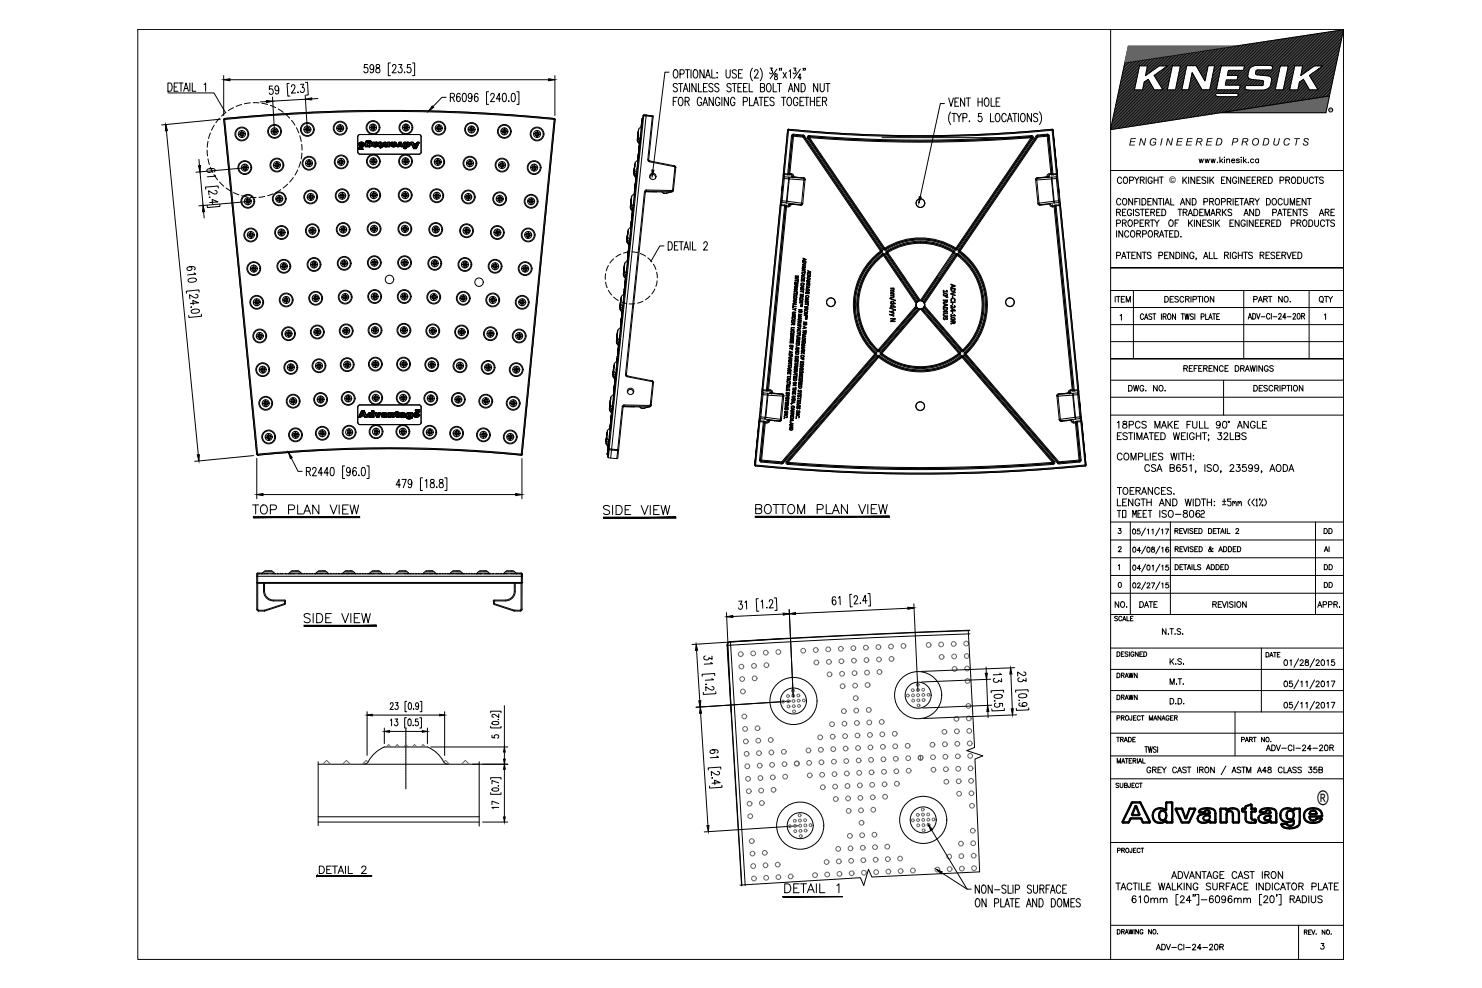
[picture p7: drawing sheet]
<svg xmlns="http://www.w3.org/2000/svg" width="914mm" height="610mm" viewBox="0 0 914 610" stroke-linecap="round" stroke-linejoin="round" font-family="sans-serif">
<defs><g id="words">
<text font-size="12.4" x="813" y="497">®</text>
<g font-size="9.7">
<text x="465" y="318">BOTTOM PLAN VIEW</text>
<text x="186" y="386">SIDE VIEW</text>
<text x="483" y="552">DETAIL 1</text>
</g>
<g font-size="9.3">
<text x="155" y="318">TOP PLAN VIEW</text>
<text x="371" y="319">SIDE VIEW</text>
<text x="791" y="413">01/28/2015</text>
<text x="791" y="426">05/11/2017</text>
<text x="791" y="439">05/11/2017</text>
</g>
<g font-size="8.4">
<text x="697" y="332">05/11/17</text>
<text x="698" y="343">04/08/16</text>
<text x="196" y="540">DETAIL 2</text>
</g>
<text font-size="7.5" x="687" y="188">ITEM DESCRIPTION PART NO. QTY</text>
<g font-size="7.1">
<text x="739" y="102">www.kinesik.ca</text>
<text x="702" y="198">CAST IRON TWSI PLATE</text>
<text x="769" y="198">ADV-CI-24-20R</text>
<text x="729" y="230">REFERENCE DRAWINGS</text>
<text x="695" y="243">DWG. NO. DESCRIPTION</text>
<text x="687" y="376">NO. DATE REVISION APPR.</text>
<text x="721" y="424">M.T.</text>
<text x="721" y="436">D.D.</text>
<text x="780" y="464">ADV-CI-24-20R</text>
<text x="712" y="587">ADV-CI-24-20R</text>
</g>
<g font-size="6.6">
<text x="724" y="331">REVISED DETAIL 2</text>
<text x="816" y="331">DD</text>
<text x="724" y="353">DETAILS ADDED</text>
<text x="816" y="353">DD</text>
<text x="816" y="364">DD</text>
<text x="721" y="411">K.S.</text>
</g>
<text font-size="6.3" x="696" y="90">ENGINEERED PRODUCTS</text>
<g font-size="6.2">
<text x="724" y="341">REVISED &amp; ADDED</text>
<text x="816" y="341">AI</text>
<text x="687" y="384">SCALE</text>
<text x="688" y="406">DESIGNED</text>
<text x="780" y="407">DATE</text>
<text x="688" y="419">DRAWN</text>
<text x="688" y="433">DRAWN</text>
<text x="688" y="446">PROJECT MANAGER</text>
<text x="688" y="459">TRADE</text>
<text x="765" y="459">PART NO.</text>
<text x="688" y="472">MATERIAL</text>
<text x="687" y="487">SUBJECT</text>
<text x="688" y="527">PROJECT</text>
<text x="688" y="577">DRAWING NO.</text>
<text x="804" y="578">REV. NO.</text>
</g>
<text font-size="5.6" x="722" y="113">©</text>
<text font-size="1.9" x="820" y="69">R</text>
</g></defs>
<!-- layer: Visible Narrow (ANSI) -->
<g fill="none" stroke="#000" stroke-width=".62">
<path d="M138 74h.1M138 74l20 206M138 74l20 206h1M138 73h.1M138 73a1044 1044 0 0 1 204 0M138 73h1M139 73l-1 1M139 73a1042 1042 0 0 1 203 0M139 73v1M139 74a1040 1040 0 0 1 203 0l-20 206a833 833 0 0 0-163 0M139 74h-1M139 74l20 206"/>
<path d="M342 73v1M342 73l1 1M342 73h.1M342 74l-20 206v1M343 74h-1M343 74l-21 206M221 83h38l1 1v10l-1 1h-37l-1-1v-10zM221 261v-10l1-1h37l1 1v10M221 261l1 1h37l1-1M158 280l1 1M159 281h.1M159 280v1"/>
<path d="M159 281a832 832 0 0 1 163 0M322 281h.1M322 280v1"/>
<circle cx="169" cy="79" r=".2"/>
<circle cx="188" cy="80" r=".2"/>
<circle cx="189" cy="79" r=".2"/>
<circle cx="189" cy="80" r=".2"/>
<circle cx="190" cy="78" r=".2"/>
<circle cx="190" cy="79" r=".2"/>
<circle cx="190" cy="80" r="4"/>
<circle cx="190" cy="80" r="2.2"/>
<circle cx="190" cy="80" r=".2"/>
<circle cx="191" cy="80" r=".2"/>
<circle cx="208" cy="79" r=".2"/>
<circle cx="209" cy="78" r=".2"/>
<circle cx="209" cy="79" r=".2"/>
<circle cx="209" cy="80" r=".2"/>
<circle cx="210" cy="77" r=".2"/>
<circle cx="210" cy="79" r="4"/>
<circle cx="210" cy="79" r="2.2"/>
<circle cx="210" cy="79" r=".2"/>
<circle cx="210" cy="78" r=".2"/>
<circle cx="210" cy="80" r=".2"/>
<circle cx="211" cy="78" r=".2"/>
<circle cx="211" cy="79" r=".2"/>
<circle cx="211" cy="80" r=".2"/>
<circle cx="212" cy="79" r=".2"/>
<circle cx="228" cy="79" r=".2"/>
<circle cx="229" cy="78" r=".2"/>
<circle cx="229" cy="80" r=".2"/>
<circle cx="229" cy="79" r=".2"/>
<circle cx="230" cy="79" r="4"/>
<circle cx="230" cy="79" r="2.2"/>
<circle cx="230" cy="79" r=".2"/>
<circle cx="230" cy="80" r=".2"/>
<circle cx="230" cy="78" r=".2"/>
<circle cx="230" cy="77" r=".2"/>
<circle cx="231" cy="78" r=".2"/>
<circle cx="231" cy="80" r=".2"/>
<circle cx="231" cy="79" r=".2"/>
<circle cx="232" cy="79" r=".2"/>
<circle cx="249" cy="79" r=".2"/>
<circle cx="250" cy="79" r=".2"/>
<circle cx="250" cy="80" r=".2"/>
<circle cx="250" cy="78" r=".2"/>
<circle cx="250" cy="79" r="4"/>
<circle cx="250" cy="79" r="2.2"/>
<circle cx="250" cy="77" r=".2"/>
<circle cx="251" cy="80" r=".2"/>
<circle cx="251" cy="79" r=".2"/>
<circle cx="251" cy="78" r=".2"/>
<circle cx="252" cy="79" r=".2"/>
<circle cx="269" cy="79" r=".2"/>
<circle cx="270" cy="80" r=".2"/>
<circle cx="270" cy="79" r=".2"/>
<circle cx="270" cy="78" r=".2"/>
<circle cx="271" cy="80" r=".2"/>
<circle cx="271" cy="79" r="4"/>
<circle cx="271" cy="79" r="2.2"/>
<circle cx="271" cy="78" r=".2"/>
<circle cx="271" cy="79" r=".2"/>
<circle cx="271" cy="77" r=".2"/>
<circle cx="272" cy="80" r=".2"/>
<circle cx="272" cy="79" r=".2"/>
<circle cx="272" cy="78" r=".2"/>
<circle cx="289" cy="80" r=".2"/>
<circle cx="290" cy="80" r=".2"/>
<circle cx="290" cy="79" r=".2"/>
<circle cx="291" cy="80" r="4"/>
<circle cx="291" cy="80" r="2.2"/>
<circle cx="291" cy="80" r=".2"/>
<circle cx="291" cy="79" r=".2"/>
<circle cx="291" cy="78" r=".2"/>
<circle cx="292" cy="80" r=".2"/>
<circle cx="292" cy="79" r=".2"/>
<circle cx="293" cy="80" r=".2"/>
<circle cx="311" cy="79" r=".2"/>
<circle cx="147" cy="83" r=".2"/>
<circle cx="148" cy="82" r=".2"/>
<circle cx="148" cy="83" r=".2"/>
<circle cx="148" cy="84" r=".2"/>
<circle cx="149" cy="81" r=".2"/>
<circle cx="149" cy="82" r=".2"/>
<circle cx="149" cy="83" r="4"/>
<circle cx="149" cy="83" r="2.2"/>
<circle cx="149" cy="83" r=".2"/>
<circle cx="149" cy="84" r=".2"/>
<circle cx="150" cy="82" r=".2"/>
<circle cx="150" cy="83" r=".2"/>
<circle cx="151" cy="83" r=".2"/>
<circle cx="168" cy="81" r=".2"/>
<circle cx="168" cy="80" r=".2"/>
<circle cx="169" cy="81" r=".2"/>
<circle cx="169" cy="82" r=".2"/>
<circle cx="169" cy="80" r=".2"/>
<circle cx="169" cy="81" r="4"/>
<circle cx="169" cy="81" r="2.2"/>
<circle cx="170" cy="83" r=".2"/>
<circle cx="170" cy="80" r=".2"/>
<circle cx="170" cy="81" r=".2"/>
<circle cx="170" cy="82" r=".2"/>
<circle cx="171" cy="81" r=".2"/>
<circle cx="189" cy="81" r=".2"/>
<circle cx="190" cy="81" r=".2"/>
<circle cx="190" cy="82" r=".2"/>
<circle cx="190" cy="100" r=".2"/>
<circle cx="191" cy="81" r=".2"/>
<circle cx="191" cy="99" r=".2"/>
<circle cx="191" cy="100" r=".2"/>
<circle cx="192" cy="100" r=".2"/>
<circle cx="209" cy="100" r=".2"/>
<circle cx="210" cy="99" r=".2"/>
<circle cx="210" cy="100" r=".2"/>
<circle cx="210" cy="81" r=".2"/>
<circle cx="210" cy="98" r=".2"/>
<circle cx="211" cy="100" r="4"/>
<circle cx="211" cy="100" r="2.2"/>
<circle cx="211" cy="100" r=".2"/>
<circle cx="211" cy="99" r=".2"/>
<circle cx="212" cy="100" r=".2"/>
<circle cx="229" cy="100" r=".2"/>
<circle cx="229" cy="99" r=".2"/>
<circle cx="230" cy="100" r="4"/>
<circle cx="230" cy="100" r="2.2"/>
<circle cx="230" cy="99" r=".2"/>
<circle cx="230" cy="100" r=".2"/>
<circle cx="230" cy="98" r=".2"/>
<circle cx="231" cy="99" r=".2"/>
<circle cx="231" cy="100" r=".2"/>
<circle cx="232" cy="100" r=".2"/>
<circle cx="248" cy="100" r=".2"/>
<circle cx="249" cy="99" r=".2"/>
<circle cx="249" cy="100" r=".2"/>
<circle cx="250" cy="100" r="4"/>
<circle cx="250" cy="100" r="2.2"/>
<circle cx="250" cy="100" r=".2"/>
<circle cx="250" cy="98" r=".2"/>
<circle cx="250" cy="99" r=".2"/>
<circle cx="251" cy="99" r=".2"/>
<circle cx="251" cy="100" r=".2"/>
<circle cx="252" cy="100" r=".2"/>
<circle cx="268" cy="100" r=".2"/>
<circle cx="269" cy="99" r=".2"/>
<circle cx="269" cy="100" r=".2"/>
<circle cx="270" cy="100" r="4"/>
<circle cx="270" cy="100" r="2.2"/>
<circle cx="270" cy="100" r=".2"/>
<circle cx="270" cy="98" r=".2"/>
<circle cx="270" cy="99" r=".2"/>
<circle cx="271" cy="81" r=".2"/>
<circle cx="271" cy="99" r=".2"/>
<circle cx="271" cy="100" r=".2"/>
<circle cx="272" cy="100" r=".2"/>
<circle cx="289" cy="100" r=".2"/>
<circle cx="290" cy="100" r=".2"/>
<circle cx="290" cy="99" r=".2"/>
<circle cx="290" cy="81" r=".2"/>
<circle cx="291" cy="100" r=".2"/>
<circle cx="291" cy="82" r=".2"/>
<circle cx="291" cy="81" r=".2"/>
<circle cx="292" cy="81" r=".2"/>
<circle cx="309" cy="81" r=".2"/>
<circle cx="310" cy="82" r=".2"/>
<circle cx="310" cy="81" r=".2"/>
<circle cx="310" cy="80" r=".2"/>
<circle cx="311" cy="83" r=".2"/>
<circle cx="311" cy="82" r=".2"/>
<circle cx="311" cy="81" r="4"/>
<circle cx="311" cy="81" r="2.2"/>
<circle cx="311" cy="81" r=".2"/>
<circle cx="311" cy="80" r=".2"/>
<circle cx="312" cy="82" r=".2"/>
<circle cx="312" cy="81" r=".2"/>
<circle cx="312" cy="80" r=".2"/>
<circle cx="313" cy="81" r=".2"/>
<circle cx="330" cy="83" r=".2"/>
<circle cx="331" cy="83" r=".2"/>
<circle cx="331" cy="82" r=".2"/>
<circle cx="331" cy="84" r=".2"/>
<circle cx="331" cy="83" r="4"/>
<circle cx="331" cy="83" r="2.2"/>
<circle cx="332" cy="81" r=".2"/>
<circle cx="332" cy="84" r=".2"/>
<circle cx="332" cy="83" r=".2"/>
<circle cx="332" cy="82" r=".2"/>
<circle cx="333" cy="83" r=".2"/>
<circle cx="149" cy="104" r=".2"/>
<circle cx="150" cy="103" r=".2"/>
<circle cx="150" cy="104" r=".2"/>
<circle cx="151" cy="102" r=".2"/>
<circle cx="151" cy="103" r=".2"/>
<circle cx="151" cy="103" r="4"/>
<circle cx="151" cy="103" r="2.2"/>
<circle cx="151" cy="104" r=".2"/>
<circle cx="151" cy="105" r=".2"/>
<circle cx="152" cy="102" r=".2"/>
<circle cx="152" cy="103" r=".2"/>
<circle cx="152" cy="104" r=".2"/>
<circle cx="153" cy="103" r=".2"/>
<circle cx="169" cy="102" r=".2"/>
<circle cx="170" cy="101" r=".2"/>
<circle cx="170" cy="102" r=".2"/>
<circle cx="170" cy="103" r=".2"/>
<circle cx="171" cy="100" r=".2"/>
<circle cx="171" cy="101" r=".2"/>
<circle cx="171" cy="102" r="4"/>
<circle cx="171" cy="102" r="2.2"/>
<circle cx="171" cy="102" r=".2"/>
<circle cx="171" cy="103" r=".2"/>
<circle cx="171" cy="104" r=".2"/>
<circle cx="172" cy="101" r=".2"/>
<circle cx="172" cy="102" r=".2"/>
<circle cx="172" cy="103" r=".2"/>
<circle cx="173" cy="102" r=".2"/>
<circle cx="189" cy="101" r=".2"/>
<circle cx="190" cy="101" r=".2"/>
<circle cx="190" cy="102" r=".2"/>
<circle cx="191" cy="101" r="4"/>
<circle cx="191" cy="101" r="2.2"/>
<circle cx="191" cy="101" r=".2"/>
<circle cx="191" cy="102" r=".2"/>
<circle cx="192" cy="101" r=".2"/>
<circle cx="192" cy="120" r=".2"/>
<circle cx="192" cy="102" r=".2"/>
<circle cx="210" cy="101" r=".2"/>
<circle cx="210" cy="120" r=".2"/>
<circle cx="211" cy="101" r=".2"/>
<circle cx="211" cy="102" r=".2"/>
<circle cx="211" cy="119" r=".2"/>
<circle cx="211" cy="120" r=".2"/>
<circle cx="212" cy="120" r=".2"/>
<circle cx="230" cy="119" r=".2"/>
<circle cx="230" cy="101" r=".2"/>
<circle cx="231" cy="119" r=".2"/>
<circle cx="249" cy="119" r=".2"/>
<circle cx="250" cy="119" r=".2"/>
<circle cx="250" cy="101" r=".2"/>
<circle cx="251" cy="119" r=".2"/>
<circle cx="269" cy="120" r=".2"/>
<circle cx="269" cy="101" r=".2"/>
<circle cx="270" cy="119" r=".2"/>
<circle cx="270" cy="101" r=".2"/>
<circle cx="270" cy="102" r=".2"/>
<circle cx="270" cy="120" r=".2"/>
<circle cx="271" cy="101" r=".2"/>
<circle cx="288" cy="101" r=".2"/>
<circle cx="289" cy="120" r=".2"/>
<circle cx="289" cy="102" r=".2"/>
<circle cx="289" cy="101" r=".2"/>
<circle cx="290" cy="102" r=".2"/>
<circle cx="290" cy="101" r="4"/>
<circle cx="290" cy="101" r="2.2"/>
<circle cx="290" cy="101" r=".2"/>
<circle cx="291" cy="102" r=".2"/>
<circle cx="291" cy="101" r=".2"/>
<circle cx="292" cy="101" r=".2"/>
<circle cx="308" cy="102" r=".2"/>
<circle cx="309" cy="103" r=".2"/>
<circle cx="309" cy="102" r=".2"/>
<circle cx="309" cy="101" r=".2"/>
<circle cx="310" cy="104" r=".2"/>
<circle cx="310" cy="103" r=".2"/>
<circle cx="310" cy="102" r="4"/>
<circle cx="310" cy="102" r="2.2"/>
<circle cx="310" cy="102" r=".2"/>
<circle cx="310" cy="101" r=".2"/>
<circle cx="310" cy="100" r=".2"/>
<circle cx="311" cy="103" r=".2"/>
<circle cx="311" cy="102" r=".2"/>
<circle cx="311" cy="101" r=".2"/>
<circle cx="328" cy="103" r=".2"/>
<circle cx="329" cy="104" r=".2"/>
<circle cx="329" cy="103" r=".2"/>
<circle cx="329" cy="102" r=".2"/>
<circle cx="329" cy="105" r=".2"/>
<circle cx="330" cy="103" r="4"/>
<circle cx="330" cy="103" r="2.2"/>
<circle cx="330" cy="103" r=".2"/>
<circle cx="330" cy="102" r=".2"/>
<circle cx="330" cy="104" r=".2"/>
<circle cx="331" cy="104" r=".2"/>
<circle cx="151" cy="124" r=".2"/>
<circle cx="152" cy="123" r=".2"/>
<circle cx="152" cy="124" r=".2"/>
<circle cx="152" cy="125" r=".2"/>
<circle cx="153" cy="122" r=".2"/>
<circle cx="153" cy="123" r=".2"/>
<circle cx="153" cy="124" r="4"/>
<circle cx="153" cy="124" r="2.2"/>
<circle cx="153" cy="124" r=".2"/>
<circle cx="153" cy="125" r=".2"/>
<circle cx="153" cy="126" r=".2"/>
<circle cx="154" cy="123" r=".2"/>
<circle cx="154" cy="124" r=".2"/>
<circle cx="154" cy="125" r=".2"/>
<circle cx="155" cy="124" r=".2"/>
<circle cx="171" cy="123" r=".2"/>
<circle cx="171" cy="122" r=".2"/>
<circle cx="171" cy="124" r=".2"/>
<circle cx="172" cy="121" r=".2"/>
<circle cx="172" cy="122" r=".2"/>
<circle cx="172" cy="123" r="4"/>
<circle cx="172" cy="123" r="2.2"/>
<circle cx="172" cy="123" r=".2"/>
<circle cx="172" cy="124" r=".2"/>
<circle cx="173" cy="122" r=".2"/>
<circle cx="173" cy="123" r=".2"/>
<circle cx="174" cy="123" r=".2"/>
<circle cx="190" cy="122" r=".2"/>
<circle cx="191" cy="121" r=".2"/>
<circle cx="191" cy="122" r=".2"/>
<circle cx="192" cy="121" r=".2"/>
<circle cx="192" cy="122" r="4"/>
<circle cx="192" cy="122" r="2.2"/>
<circle cx="192" cy="122" r=".2"/>
<circle cx="192" cy="123" r=".2"/>
<circle cx="193" cy="121" r=".2"/>
<circle cx="193" cy="122" r=".2"/>
<circle cx="209" cy="121" r=".2"/>
<circle cx="210" cy="121" r=".2"/>
<circle cx="210" cy="122" r=".2"/>
<circle cx="211" cy="121" r="4"/>
<circle cx="211" cy="121" r="2.2"/>
<circle cx="211" cy="121" r=".2"/>
<circle cx="211" cy="122" r=".2"/>
<circle cx="211" cy="123" r=".2"/>
<circle cx="212" cy="140" r=".2"/>
<circle cx="212" cy="121" r=".2"/>
<circle cx="212" cy="122" r=".2"/>
<circle cx="213" cy="121" r=".2"/>
<circle cx="229" cy="120" r=".2"/>
<circle cx="230" cy="120" r=".2"/>
<circle cx="230" cy="121" r=".2"/>
<circle cx="231" cy="120" r="4"/>
<circle cx="231" cy="120" r="2.2"/>
<circle cx="231" cy="120" r=".2"/>
<circle cx="231" cy="122" r=".2"/>
<circle cx="231" cy="121" r=".2"/>
<circle cx="231" cy="139" r=".2"/>
<circle cx="232" cy="120" r=".2"/>
<circle cx="248" cy="120" r=".2"/>
<circle cx="249" cy="121" r=".2"/>
<circle cx="249" cy="120" r=".2"/>
<circle cx="250" cy="139" r=".2"/>
<circle cx="250" cy="120" r="4"/>
<circle cx="250" cy="120" r="2.2"/>
<circle cx="250" cy="120" r=".2"/>
<circle cx="250" cy="121" r=".2"/>
<circle cx="250" cy="122" r=".2"/>
<circle cx="251" cy="120" r=".2"/>
<circle cx="251" cy="121" r=".2"/>
<circle cx="252" cy="120" r=".2"/>
<circle cx="268" cy="121" r=".2"/>
<circle cx="269" cy="122" r=".2"/>
<circle cx="269" cy="121" r=".2"/>
<circle cx="269" cy="140" r=".2"/>
<circle cx="269" cy="123" r=".2"/>
<circle cx="269" cy="121" r="4"/>
<circle cx="269" cy="121" r="2.2"/>
<circle cx="270" cy="122" r=".2"/>
<circle cx="270" cy="121" r=".2"/>
<circle cx="271" cy="121" r=".2"/>
<circle cx="287" cy="121" r=".2"/>
<circle cx="288" cy="122" r=".2"/>
<circle cx="288" cy="121" r=".2"/>
<circle cx="289" cy="123" r=".2"/>
<circle cx="289" cy="122" r=".2"/>
<circle cx="289" cy="122" r="4"/>
<circle cx="289" cy="122" r="2.2"/>
<circle cx="289" cy="121" r=".2"/>
<circle cx="290" cy="122" r=".2"/>
<circle cx="290" cy="121" r=".2"/>
<circle cx="291" cy="122" r=".2"/>
<circle cx="307" cy="123" r=".2"/>
<circle cx="308" cy="122" r=".2"/>
<circle cx="308" cy="124" r=".2"/>
<circle cx="308" cy="123" r="4"/>
<circle cx="308" cy="123" r="2.2"/>
<circle cx="308" cy="123" r=".2"/>
<circle cx="308" cy="121" r=".2"/>
<circle cx="309" cy="124" r=".2"/>
<circle cx="309" cy="123" r=".2"/>
<circle cx="309" cy="122" r=".2"/>
<circle cx="310" cy="123" r=".2"/>
<circle cx="326" cy="124" r=".2"/>
<circle cx="327" cy="125" r=".2"/>
<circle cx="327" cy="124" r=".2"/>
<circle cx="327" cy="123" r=".2"/>
<circle cx="328" cy="126" r=".2"/>
<circle cx="328" cy="125" r=".2"/>
<circle cx="328" cy="124" r="4"/>
<circle cx="328" cy="124" r="2.2"/>
<circle cx="328" cy="124" r=".2"/>
<circle cx="328" cy="123" r=".2"/>
<circle cx="328" cy="122" r=".2"/>
<circle cx="329" cy="124" r=".2"/>
<circle cx="329" cy="123" r=".2"/>
<circle cx="153" cy="145" r=".2"/>
<circle cx="154" cy="144" r=".2"/>
<circle cx="154" cy="145" r=".2"/>
<circle cx="154" cy="146" r=".2"/>
<circle cx="155" cy="143" r=".2"/>
<circle cx="155" cy="144" r=".2"/>
<circle cx="155" cy="145" r="4"/>
<circle cx="155" cy="145" r="2.2"/>
<circle cx="155" cy="145" r=".2"/>
<circle cx="155" cy="146" r=".2"/>
<circle cx="155" cy="147" r=".2"/>
<circle cx="156" cy="144" r=".2"/>
<circle cx="156" cy="145" r=".2"/>
<circle cx="156" cy="146" r=".2"/>
<circle cx="172" cy="144" r=".2"/>
<circle cx="173" cy="143" r=".2"/>
<circle cx="173" cy="144" r=".2"/>
<circle cx="174" cy="142" r=".2"/>
<circle cx="174" cy="143" r=".2"/>
<circle cx="174" cy="143" r="4"/>
<circle cx="174" cy="143" r="2.2"/>
<circle cx="174" cy="144" r=".2"/>
<circle cx="174" cy="145" r=".2"/>
<circle cx="175" cy="143" r=".2"/>
<circle cx="175" cy="144" r=".2"/>
<circle cx="191" cy="142" r=".2"/>
<circle cx="192" cy="142" r=".2"/>
<circle cx="192" cy="143" r=".2"/>
<circle cx="193" cy="141" r=".2"/>
<circle cx="193" cy="142" r="4"/>
<circle cx="193" cy="142" r="2.2"/>
<circle cx="193" cy="142" r=".2"/>
<circle cx="193" cy="143" r=".2"/>
<circle cx="193" cy="144" r=".2"/>
<circle cx="194" cy="141" r=".2"/>
<circle cx="194" cy="142" r=".2"/>
<circle cx="194" cy="143" r=".2"/>
<circle cx="210" cy="142" r=".2"/>
<circle cx="211" cy="142" r=".2"/>
<circle cx="211" cy="141" r=".2"/>
<circle cx="212" cy="141" r=".2"/>
<circle cx="212" cy="142" r="4"/>
<circle cx="212" cy="142" r="2.2"/>
<circle cx="212" cy="142" r=".2"/>
<circle cx="212" cy="143" r=".2"/>
<circle cx="213" cy="141" r=".2"/>
<circle cx="213" cy="142" r=".2"/>
<circle cx="229" cy="141" r=".2"/>
<circle cx="230" cy="142" r=".2"/>
<circle cx="230" cy="140" r=".2"/>
<circle cx="230" cy="141" r=".2"/>
<circle cx="231" cy="140" r=".2"/>
<circle cx="231" cy="141" r="4"/>
<circle cx="231" cy="141" r="2.2"/>
<circle cx="231" cy="143" r=".2"/>
<circle cx="231" cy="142" r=".2"/>
<circle cx="231" cy="141" r=".2"/>
<circle cx="232" cy="141" r=".2"/>
<circle cx="232" cy="140" r=".2"/>
<circle cx="232" cy="142" r=".2"/>
<circle cx="233" cy="141" r=".2"/>
<circle cx="248" cy="141" r=".2"/>
<circle cx="249" cy="141" r=".2"/>
<circle cx="249" cy="142" r=".2"/>
<circle cx="249" cy="140" r=".2"/>
<circle cx="250" cy="141" r="4"/>
<circle cx="250" cy="141" r="2.2"/>
<circle cx="250" cy="143" r=".2"/>
<circle cx="250" cy="141" r=".2"/>
<circle cx="250" cy="142" r=".2"/>
<circle cx="250" cy="140" r=".2"/>
<circle cx="251" cy="142" r=".2"/>
<circle cx="251" cy="140" r=".2"/>
<circle cx="251" cy="141" r=".2"/>
<circle cx="252" cy="141" r=".2"/>
<circle cx="267" cy="142" r=".2"/>
<circle cx="268" cy="142" r=".2"/>
<circle cx="268" cy="141" r=".2"/>
<circle cx="269" cy="142" r=".2"/>
<circle cx="269" cy="143" r=".2"/>
<circle cx="269" cy="142" r="4"/>
<circle cx="269" cy="142" r="2.2"/>
<circle cx="269" cy="141" r=".2"/>
<circle cx="270" cy="142" r=".2"/>
<circle cx="270" cy="141" r=".2"/>
<circle cx="271" cy="142" r=".2"/>
<circle cx="286" cy="142" r=".2"/>
<circle cx="287" cy="143" r=".2"/>
<circle cx="287" cy="142" r=".2"/>
<circle cx="287" cy="141" r=".2"/>
<circle cx="288" cy="144" r=".2"/>
<circle cx="288" cy="143" r=".2"/>
<circle cx="288" cy="142" r="4"/>
<circle cx="288" cy="142" r="2.2"/>
<circle cx="288" cy="142" r=".2"/>
<circle cx="288" cy="141" r=".2"/>
<circle cx="289" cy="143" r=".2"/>
<circle cx="289" cy="142" r=".2"/>
<circle cx="290" cy="142" r=".2"/>
<circle cx="305" cy="143" r=".2"/>
<circle cx="306" cy="144" r=".2"/>
<circle cx="306" cy="143" r=".2"/>
<circle cx="307" cy="145" r=".2"/>
<circle cx="307" cy="144" r=".2"/>
<circle cx="307" cy="143" r="4"/>
<circle cx="307" cy="143" r="2.2"/>
<circle cx="307" cy="143" r=".2"/>
<circle cx="307" cy="142" r=".2"/>
<circle cx="308" cy="144" r=".2"/>
<circle cx="308" cy="143" r=".2"/>
<circle cx="309" cy="144" r=".2"/>
<circle cx="324" cy="145" r=".2"/>
<circle cx="325" cy="146" r=".2"/>
<circle cx="325" cy="145" r=".2"/>
<circle cx="325" cy="144" r=".2"/>
<circle cx="326" cy="147" r=".2"/>
<circle cx="326" cy="146" r=".2"/>
<circle cx="326" cy="145" r="4"/>
<circle cx="326" cy="145" r="2.2"/>
<circle cx="326" cy="145" r=".2"/>
<circle cx="326" cy="144" r=".2"/>
<circle cx="326" cy="143" r=".2"/>
<circle cx="327" cy="146" r=".2"/>
<circle cx="327" cy="145" r=".2"/>
<circle cx="327" cy="144" r=".2"/>
<circle cx="328" cy="145" r=".2"/>
<circle cx="155" cy="166" r=".2"/>
<circle cx="156" cy="165" r=".2"/>
<circle cx="156" cy="166" r=".2"/>
<circle cx="156" cy="167" r=".2"/>
<circle cx="156" cy="164" r=".2"/>
<circle cx="157" cy="166" r="4"/>
<circle cx="157" cy="166" r="2.2"/>
<circle cx="157" cy="166" r=".2"/>
<circle cx="157" cy="167" r=".2"/>
<circle cx="157" cy="165" r=".2"/>
<circle cx="158" cy="167" r=".2"/>
<circle cx="158" cy="166" r=".2"/>
<circle cx="173" cy="164" r=".2"/>
<circle cx="174" cy="163" r=".2"/>
<circle cx="174" cy="164" r=".2"/>
<circle cx="174" cy="165" r=".2"/>
<circle cx="175" cy="163" r=".2"/>
<circle cx="175" cy="164" r="4"/>
<circle cx="175" cy="164" r="2.2"/>
<circle cx="175" cy="164" r=".2"/>
<circle cx="175" cy="165" r=".2"/>
<circle cx="175" cy="166" r=".2"/>
<circle cx="176" cy="163" r=".2"/>
<circle cx="176" cy="164" r=".2"/>
<circle cx="176" cy="165" r=".2"/>
<circle cx="177" cy="164" r=".2"/>
<circle cx="192" cy="163" r=".2"/>
<circle cx="193" cy="162" r=".2"/>
<circle cx="193" cy="163" r=".2"/>
<circle cx="193" cy="164" r=".2"/>
<circle cx="194" cy="161" r=".2"/>
<circle cx="194" cy="162" r=".2"/>
<circle cx="194" cy="163" r="4"/>
<circle cx="194" cy="163" r="2.2"/>
<circle cx="194" cy="163" r=".2"/>
<circle cx="194" cy="164" r=".2"/>
<circle cx="194" cy="165" r=".2"/>
<circle cx="195" cy="162" r=".2"/>
<circle cx="195" cy="163" r=".2"/>
<circle cx="195" cy="164" r=".2"/>
<circle cx="211" cy="163" r=".2"/>
<circle cx="211" cy="162" r=".2"/>
<circle cx="212" cy="163" r=".2"/>
<circle cx="212" cy="161" r=".2"/>
<circle cx="212" cy="162" r=".2"/>
<circle cx="212" cy="162" r="4"/>
<circle cx="212" cy="162" r="2.2"/>
<circle cx="212" cy="164" r=".2"/>
<circle cx="213" cy="162" r=".2"/>
<circle cx="213" cy="163" r=".2"/>
<circle cx="214" cy="162" r=".2"/>
<circle cx="229" cy="162" r=".2"/>
<circle cx="230" cy="162" r=".2"/>
<circle cx="230" cy="161" r=".2"/>
<circle cx="230" cy="163" r=".2"/>
<circle cx="231" cy="162" r="4"/>
<circle cx="231" cy="162" r="2.2"/>
<circle cx="231" cy="162" r=".2"/>
<circle cx="231" cy="161" r=".2"/>
<circle cx="231" cy="160" r=".2"/>
<circle cx="231" cy="164" r=".2"/>
<circle cx="231" cy="163" r=".2"/>
<circle cx="232" cy="161" r=".2"/>
<circle cx="232" cy="162" r=".2"/>
<circle cx="232" cy="163" r=".2"/>
<circle cx="233" cy="162" r=".2"/>
<circle cx="240" cy="172" r="2.6"/>
<circle cx="248" cy="162" r=".2"/>
<circle cx="249" cy="161" r=".2"/>
<circle cx="249" cy="162" r=".2"/>
<circle cx="249" cy="163" r=".2"/>
<circle cx="250" cy="163" r=".2"/>
<circle cx="250" cy="164" r=".2"/>
<circle cx="250" cy="162" r="4"/>
<circle cx="250" cy="162" r="2.2"/>
<circle cx="250" cy="160" r=".2"/>
<circle cx="250" cy="162" r=".2"/>
<circle cx="250" cy="161" r=".2"/>
<circle cx="251" cy="162" r=".2"/>
<circle cx="267" cy="162" r=".2"/>
<circle cx="267" cy="163" r=".2"/>
<circle cx="268" cy="164" r=".2"/>
<circle cx="268" cy="163" r=".2"/>
<circle cx="268" cy="162" r="4"/>
<circle cx="268" cy="162" r="2.2"/>
<circle cx="268" cy="162" r=".2"/>
<circle cx="268" cy="161" r=".2"/>
<circle cx="269" cy="163" r=".2"/>
<circle cx="269" cy="162" r=".2"/>
<circle cx="270" cy="163" r=".2"/>
<circle cx="285" cy="163" r=".2"/>
<circle cx="286" cy="164" r=".2"/>
<circle cx="286" cy="163" r=".2"/>
<circle cx="286" cy="162" r=".2"/>
<circle cx="287" cy="165" r=".2"/>
<circle cx="287" cy="164" r=".2"/>
<circle cx="287" cy="163" r="4"/>
<circle cx="287" cy="163" r="2.2"/>
<circle cx="287" cy="163" r=".2"/>
<circle cx="287" cy="162" r=".2"/>
<circle cx="287" cy="161" r=".2"/>
<circle cx="288" cy="164" r=".2"/>
<circle cx="288" cy="163" r=".2"/>
<circle cx="288" cy="162" r=".2"/>
<circle cx="289" cy="163" r=".2"/>
<circle cx="296" cy="174" r="2.6"/>
<circle cx="304" cy="164" r=".2"/>
<circle cx="305" cy="165" r=".2"/>
<circle cx="305" cy="164" r=".2"/>
<circle cx="305" cy="163" r=".2"/>
<circle cx="305" cy="166" r=".2"/>
<circle cx="305" cy="164" r="4"/>
<circle cx="305" cy="164" r="2.2"/>
<circle cx="306" cy="163" r=".2"/>
<circle cx="306" cy="165" r=".2"/>
<circle cx="306" cy="164" r=".2"/>
<circle cx="307" cy="164" r=".2"/>
<circle cx="322" cy="166" r=".2"/>
<circle cx="323" cy="167" r=".2"/>
<circle cx="323" cy="166" r=".2"/>
<circle cx="323" cy="165" r=".2"/>
<circle cx="324" cy="167" r=".2"/>
<circle cx="324" cy="166" r="4"/>
<circle cx="324" cy="166" r="2.2"/>
<circle cx="324" cy="166" r=".2"/>
<circle cx="324" cy="165" r=".2"/>
<circle cx="324" cy="164" r=".2"/>
<circle cx="325" cy="167" r=".2"/>
<circle cx="325" cy="166" r=".2"/>
<circle cx="325" cy="165" r=".2"/>
<circle cx="326" cy="166" r=".2"/>
<circle cx="157" cy="187" r=".2"/>
<circle cx="157" cy="186" r=".2"/>
<circle cx="158" cy="187" r=".2"/>
<circle cx="158" cy="185" r=".2"/>
<circle cx="158" cy="186" r=".2"/>
<circle cx="158" cy="187" r="4"/>
<circle cx="158" cy="187" r="2.2"/>
<circle cx="159" cy="188" r=".2"/>
<circle cx="159" cy="186" r=".2"/>
<circle cx="159" cy="187" r=".2"/>
<circle cx="160" cy="186" r=".2"/>
<circle cx="175" cy="185" r=".2"/>
<circle cx="176" cy="184" r=".2"/>
<circle cx="176" cy="185" r=".2"/>
<circle cx="176" cy="186" r=".2"/>
<circle cx="176" cy="183" r=".2"/>
<circle cx="177" cy="184" r=".2"/>
<circle cx="177" cy="185" r="4"/>
<circle cx="177" cy="185" r="2.2"/>
<circle cx="177" cy="185" r=".2"/>
<circle cx="177" cy="186" r=".2"/>
<circle cx="177" cy="187" r=".2"/>
<circle cx="193" cy="184" r=".2"/>
<circle cx="194" cy="183" r=".2"/>
<circle cx="194" cy="184" r=".2"/>
<circle cx="194" cy="185" r=".2"/>
<circle cx="195" cy="182" r=".2"/>
<circle cx="195" cy="183" r=".2"/>
<circle cx="195" cy="184" r="4"/>
<circle cx="195" cy="184" r="2.2"/>
<circle cx="195" cy="184" r=".2"/>
<circle cx="195" cy="185" r=".2"/>
<circle cx="195" cy="186" r=".2"/>
<circle cx="196" cy="183" r=".2"/>
<circle cx="196" cy="184" r=".2"/>
<circle cx="196" cy="185" r=".2"/>
<circle cx="197" cy="184" r=".2"/>
<circle cx="211" cy="183" r=".2"/>
<circle cx="212" cy="182" r=".2"/>
<circle cx="212" cy="183" r=".2"/>
<circle cx="212" cy="184" r=".2"/>
<circle cx="213" cy="182" r=".2"/>
<circle cx="213" cy="183" r="4"/>
<circle cx="213" cy="183" r="2.2"/>
<circle cx="213" cy="183" r=".2"/>
<circle cx="213" cy="184" r=".2"/>
<circle cx="213" cy="185" r=".2"/>
<circle cx="214" cy="182" r=".2"/>
<circle cx="214" cy="184" r=".2"/>
<circle cx="214" cy="183" r=".2"/>
<circle cx="215" cy="183" r=".2"/>
<circle cx="229" cy="183" r=".2"/>
<circle cx="230" cy="184" r=".2"/>
<circle cx="230" cy="183" r=".2"/>
<circle cx="230" cy="182" r=".2"/>
<circle cx="231" cy="183" r="4"/>
<circle cx="231" cy="183" r="2.2"/>
<circle cx="231" cy="183" r=".2"/>
<circle cx="231" cy="181" r=".2"/>
<circle cx="231" cy="182" r=".2"/>
<circle cx="231" cy="185" r=".2"/>
<circle cx="231" cy="184" r=".2"/>
<circle cx="232" cy="182" r=".2"/>
<circle cx="232" cy="183" r=".2"/>
<circle cx="232" cy="184" r=".2"/>
<circle cx="233" cy="183" r=".2"/>
<circle cx="248" cy="183" r=".2"/>
<circle cx="249" cy="184" r=".2"/>
<circle cx="249" cy="182" r=".2"/>
<circle cx="249" cy="183" r=".2"/>
<circle cx="249" cy="185" r=".2"/>
<circle cx="249" cy="183" r="4"/>
<circle cx="249" cy="183" r="2.2"/>
<circle cx="249" cy="181" r=".2"/>
<circle cx="250" cy="184" r=".2"/>
<circle cx="250" cy="183" r=".2"/>
<circle cx="250" cy="182" r=".2"/>
<circle cx="251" cy="183" r=".2"/>
<circle cx="266" cy="183" r=".2"/>
<circle cx="267" cy="184" r=".2"/>
<circle cx="267" cy="182" r=".2"/>
<circle cx="267" cy="183" r=".2"/>
<circle cx="268" cy="185" r=".2"/>
<circle cx="268" cy="184" r=".2"/>
<circle cx="268" cy="183" r="4"/>
<circle cx="268" cy="183" r="2.2"/>
<circle cx="268" cy="183" r=".2"/>
<circle cx="268" cy="182" r=".2"/>
<circle cx="269" cy="183" r=".2"/>
<circle cx="269" cy="182" r=".2"/>
<circle cx="284" cy="184" r=".2"/>
<circle cx="285" cy="185" r=".2"/>
<circle cx="285" cy="184" r=".2"/>
<circle cx="285" cy="183" r=".2"/>
<circle cx="286" cy="186" r=".2"/>
<circle cx="286" cy="185" r=".2"/>
<circle cx="286" cy="184" r="4"/>
<circle cx="286" cy="184" r="2.2"/>
<circle cx="286" cy="184" r=".2"/>
<circle cx="286" cy="183" r=".2"/>
<circle cx="286" cy="182" r=".2"/>
<circle cx="287" cy="185" r=".2"/>
<circle cx="287" cy="184" r=".2"/>
<circle cx="287" cy="183" r=".2"/>
<circle cx="288" cy="184" r=".2"/>
<circle cx="302" cy="185" r=".2"/>
<circle cx="303" cy="186" r=".2"/>
<circle cx="303" cy="185" r=".2"/>
<circle cx="303" cy="184" r=".2"/>
<circle cx="304" cy="187" r=".2"/>
<circle cx="304" cy="186" r=".2"/>
<circle cx="304" cy="185" r="4"/>
<circle cx="304" cy="185" r="2.2"/>
<circle cx="304" cy="185" r=".2"/>
<circle cx="304" cy="184" r=".2"/>
<circle cx="304" cy="183" r=".2"/>
<circle cx="305" cy="186" r=".2"/>
<circle cx="305" cy="185" r=".2"/>
<circle cx="305" cy="184" r=".2"/>
<circle cx="306" cy="185" r=".2"/>
<circle cx="320" cy="186" r=".2"/>
<circle cx="321" cy="187" r=".2"/>
<circle cx="321" cy="186" r=".2"/>
<circle cx="322" cy="188" r=".2"/>
<circle cx="322" cy="187" r=".2"/>
<circle cx="322" cy="187" r="4"/>
<circle cx="322" cy="187" r="2.2"/>
<circle cx="322" cy="186" r=".2"/>
<circle cx="322" cy="185" r=".2"/>
<circle cx="323" cy="187" r=".2"/>
<circle cx="323" cy="186" r=".2"/>
<circle cx="324" cy="187" r=".2"/>
<circle cx="159" cy="207" r=".2"/>
<circle cx="159" cy="206" r=".2"/>
<circle cx="159" cy="208" r=".2"/>
<circle cx="160" cy="206" r=".2"/>
<circle cx="160" cy="207" r="4"/>
<circle cx="160" cy="207" r="2.2"/>
<circle cx="160" cy="207" r=".2"/>
<circle cx="160" cy="208" r=".2"/>
<circle cx="160" cy="209" r=".2"/>
<circle cx="161" cy="206" r=".2"/>
<circle cx="161" cy="207" r=".2"/>
<circle cx="161" cy="208" r=".2"/>
<circle cx="162" cy="207" r=".2"/>
<circle cx="176" cy="206" r=".2"/>
<circle cx="177" cy="205" r=".2"/>
<circle cx="177" cy="206" r=".2"/>
<circle cx="177" cy="207" r=".2"/>
<circle cx="178" cy="204" r=".2"/>
<circle cx="178" cy="205" r=".2"/>
<circle cx="178" cy="206" r="4"/>
<circle cx="178" cy="206" r="2.2"/>
<circle cx="178" cy="206" r=".2"/>
<circle cx="178" cy="207" r=".2"/>
<circle cx="178" cy="208" r=".2"/>
<circle cx="179" cy="205" r=".2"/>
<circle cx="179" cy="206" r=".2"/>
<circle cx="179" cy="207" r=".2"/>
<circle cx="180" cy="206" r=".2"/>
<circle cx="194" cy="205" r=".2"/>
<circle cx="195" cy="204" r=".2"/>
<circle cx="195" cy="205" r=".2"/>
<circle cx="195" cy="206" r=".2"/>
<circle cx="196" cy="203" r=".2"/>
<circle cx="196" cy="204" r=".2"/>
<circle cx="196" cy="205" r="4"/>
<circle cx="196" cy="205" r="2.2"/>
<circle cx="196" cy="205" r=".2"/>
<circle cx="196" cy="206" r=".2"/>
<circle cx="196" cy="207" r=".2"/>
<circle cx="197" cy="204" r=".2"/>
<circle cx="197" cy="205" r=".2"/>
<circle cx="197" cy="206" r=".2"/>
<circle cx="198" cy="205" r=".2"/>
<circle cx="212" cy="204" r=".2"/>
<circle cx="213" cy="203" r=".2"/>
<circle cx="213" cy="204" r=".2"/>
<circle cx="213" cy="205" r=".2"/>
<circle cx="214" cy="202" r=".2"/>
<circle cx="214" cy="203" r=".2"/>
<circle cx="214" cy="204" r="4"/>
<circle cx="214" cy="204" r="2.2"/>
<circle cx="214" cy="204" r=".2"/>
<circle cx="214" cy="205" r=".2"/>
<circle cx="214" cy="206" r=".2"/>
<circle cx="215" cy="204" r=".2"/>
<circle cx="230" cy="204" r=".2"/>
<circle cx="230" cy="203" r=".2"/>
<circle cx="231" cy="204" r=".2"/>
<circle cx="231" cy="205" r=".2"/>
<circle cx="231" cy="204" r="4"/>
<circle cx="231" cy="204" r="2.2"/>
<circle cx="231" cy="203" r=".2"/>
<circle cx="231" cy="202" r=".2"/>
<circle cx="231" cy="206" r=".2"/>
<circle cx="232" cy="203" r=".2"/>
<circle cx="232" cy="205" r=".2"/>
<circle cx="232" cy="204" r=".2"/>
<circle cx="233" cy="204" r=".2"/>
<circle cx="247" cy="204" r=".2"/>
<circle cx="248" cy="204" r=".2"/>
<circle cx="248" cy="205" r=".2"/>
<circle cx="248" cy="203" r=".2"/>
<circle cx="249" cy="206" r=".2"/>
<circle cx="249" cy="204" r="4"/>
<circle cx="249" cy="204" r="2.2"/>
<circle cx="249" cy="204" r=".2"/>
<circle cx="249" cy="203" r=".2"/>
<circle cx="249" cy="202" r=".2"/>
<circle cx="249" cy="205" r=".2"/>
<circle cx="250" cy="204" r=".2"/>
<circle cx="250" cy="205" r=".2"/>
<circle cx="250" cy="203" r=".2"/>
<circle cx="251" cy="204" r=".2"/>
<circle cx="265" cy="204" r=".2"/>
<circle cx="266" cy="205" r=".2"/>
<circle cx="266" cy="204" r=".2"/>
<circle cx="266" cy="203" r=".2"/>
<circle cx="267" cy="206" r=".2"/>
<circle cx="267" cy="205" r=".2"/>
<circle cx="267" cy="204" r="4"/>
<circle cx="267" cy="204" r="2.2"/>
<circle cx="267" cy="204" r=".2"/>
<circle cx="267" cy="203" r=".2"/>
<circle cx="267" cy="202" r=".2"/>
<circle cx="268" cy="205" r=".2"/>
<circle cx="268" cy="204" r=".2"/>
<circle cx="268" cy="203" r=".2"/>
<circle cx="269" cy="204" r=".2"/>
<circle cx="283" cy="205" r=".2"/>
<circle cx="284" cy="206" r=".2"/>
<circle cx="284" cy="205" r=".2"/>
<circle cx="284" cy="204" r=".2"/>
<circle cx="285" cy="207" r=".2"/>
<circle cx="285" cy="206" r=".2"/>
<circle cx="285" cy="205" r="4"/>
<circle cx="285" cy="205" r="2.2"/>
<circle cx="285" cy="205" r=".2"/>
<circle cx="285" cy="204" r=".2"/>
<circle cx="285" cy="203" r=".2"/>
<circle cx="286" cy="206" r=".2"/>
<circle cx="286" cy="205" r=".2"/>
<circle cx="286" cy="204" r=".2"/>
<circle cx="287" cy="205" r=".2"/>
<circle cx="301" cy="206" r=".2"/>
<circle cx="302" cy="207" r=".2"/>
<circle cx="302" cy="206" r=".2"/>
<circle cx="302" cy="205" r=".2"/>
<circle cx="302" cy="208" r=".2"/>
<circle cx="303" cy="207" r=".2"/>
<circle cx="303" cy="206" r="4"/>
<circle cx="303" cy="206" r="2.2"/>
<circle cx="303" cy="206" r=".2"/>
<circle cx="303" cy="205" r=".2"/>
<circle cx="303" cy="204" r=".2"/>
<circle cx="304" cy="205" r=".2"/>
<circle cx="304" cy="206" r=".2"/>
<circle cx="319" cy="207" r=".2"/>
<circle cx="319" cy="208" r=".2"/>
<circle cx="320" cy="206" r=".2"/>
<circle cx="320" cy="209" r=".2"/>
<circle cx="320" cy="208" r=".2"/>
<circle cx="320" cy="207" r="4"/>
<circle cx="320" cy="207" r="2.2"/>
<circle cx="320" cy="207" r=".2"/>
<circle cx="321" cy="208" r=".2"/>
<circle cx="321" cy="207" r=".2"/>
<circle cx="321" cy="206" r=".2"/>
<circle cx="322" cy="207" r=".2"/>
<circle cx="160" cy="228" r=".2"/>
<circle cx="161" cy="227" r=".2"/>
<circle cx="161" cy="228" r=".2"/>
<circle cx="161" cy="229" r=".2"/>
<circle cx="162" cy="226" r=".2"/>
<circle cx="162" cy="227" r=".2"/>
<circle cx="162" cy="228" r="4"/>
<circle cx="162" cy="228" r="2.2"/>
<circle cx="162" cy="228" r=".2"/>
<circle cx="162" cy="229" r=".2"/>
<circle cx="162" cy="230" r=".2"/>
<circle cx="163" cy="227" r=".2"/>
<circle cx="163" cy="228" r=".2"/>
<circle cx="163" cy="229" r=".2"/>
<circle cx="164" cy="228" r=".2"/>
<circle cx="178" cy="227" r=".2"/>
<circle cx="179" cy="226" r=".2"/>
<circle cx="179" cy="227" r=".2"/>
<circle cx="179" cy="228" r=".2"/>
<circle cx="179" cy="225" r=".2"/>
<circle cx="179" cy="227" r="4"/>
<circle cx="179" cy="227" r="2.2"/>
<circle cx="180" cy="228" r=".2"/>
<circle cx="180" cy="226" r=".2"/>
<circle cx="180" cy="227" r=".2"/>
<circle cx="181" cy="227" r=".2"/>
<circle cx="195" cy="226" r=".2"/>
<circle cx="196" cy="225" r=".2"/>
<circle cx="196" cy="226" r=".2"/>
<circle cx="196" cy="227" r=".2"/>
<circle cx="197" cy="224" r=".2"/>
<circle cx="197" cy="225" r=".2"/>
<circle cx="197" cy="226" r="4"/>
<circle cx="197" cy="226" r="2.2"/>
<circle cx="197" cy="226" r=".2"/>
<circle cx="197" cy="227" r=".2"/>
<circle cx="198" cy="225" r=".2"/>
<circle cx="198" cy="226" r=".2"/>
<circle cx="198" cy="227" r=".2"/>
<circle cx="199" cy="226" r=".2"/>
<circle cx="212" cy="225" r=".2"/>
<circle cx="213" cy="224" r=".2"/>
<circle cx="213" cy="226" r=".2"/>
<circle cx="213" cy="225" r=".2"/>
<circle cx="214" cy="224" r=".2"/>
<circle cx="214" cy="223" r=".2"/>
<circle cx="214" cy="225" r="4"/>
<circle cx="214" cy="225" r="2.2"/>
<circle cx="214" cy="225" r=".2"/>
<circle cx="214" cy="226" r=".2"/>
<circle cx="214" cy="227" r=".2"/>
<circle cx="215" cy="224" r=".2"/>
<circle cx="215" cy="225" r=".2"/>
<circle cx="215" cy="226" r=".2"/>
<circle cx="216" cy="225" r=".2"/>
<circle cx="230" cy="225" r=".2"/>
<circle cx="231" cy="225" r=".2"/>
<circle cx="231" cy="224" r=".2"/>
<circle cx="231" cy="226" r=".2"/>
<circle cx="232" cy="225" r="4"/>
<circle cx="232" cy="225" r="2.2"/>
<circle cx="232" cy="226" r=".2"/>
<circle cx="232" cy="224" r=".2"/>
<circle cx="232" cy="225" r=".2"/>
<circle cx="232" cy="223" r=".2"/>
<circle cx="233" cy="225" r=".2"/>
<circle cx="247" cy="225" r=".2"/>
<circle cx="248" cy="226" r=".2"/>
<circle cx="248" cy="224" r=".2"/>
<circle cx="248" cy="225" r=".2"/>
<circle cx="249" cy="225" r="4"/>
<circle cx="249" cy="225" r="2.2"/>
<circle cx="249" cy="223" r=".2"/>
<circle cx="249" cy="226" r=".2"/>
<circle cx="249" cy="225" r=".2"/>
<circle cx="249" cy="224" r=".2"/>
<circle cx="250" cy="226" r=".2"/>
<circle cx="250" cy="224" r=".2"/>
<circle cx="250" cy="225" r=".2"/>
<circle cx="251" cy="225" r=".2"/>
<circle cx="265" cy="225" r=".2"/>
<circle cx="266" cy="226" r=".2"/>
<circle cx="266" cy="225" r=".2"/>
<circle cx="266" cy="224" r=".2"/>
<circle cx="266" cy="227" r=".2"/>
<circle cx="266" cy="225" r="4"/>
<circle cx="266" cy="225" r="2.2"/>
<circle cx="266" cy="223" r=".2"/>
<circle cx="267" cy="226" r=".2"/>
<circle cx="267" cy="225" r=".2"/>
<circle cx="267" cy="224" r=".2"/>
<circle cx="268" cy="225" r=".2"/>
<circle cx="282" cy="226" r=".2"/>
<circle cx="283" cy="227" r=".2"/>
<circle cx="283" cy="226" r=".2"/>
<circle cx="283" cy="225" r=".2"/>
<circle cx="284" cy="227" r=".2"/>
<circle cx="284" cy="226" r="4"/>
<circle cx="284" cy="226" r="2.2"/>
<circle cx="284" cy="226" r=".2"/>
<circle cx="284" cy="225" r=".2"/>
<circle cx="284" cy="224" r=".2"/>
<circle cx="285" cy="227" r=".2"/>
<circle cx="285" cy="226" r=".2"/>
<circle cx="285" cy="225" r=".2"/>
<circle cx="286" cy="226" r=".2"/>
<circle cx="299" cy="227" r=".2"/>
<circle cx="300" cy="227" r=".2"/>
<circle cx="300" cy="226" r=".2"/>
<circle cx="301" cy="228" r=".2"/>
<circle cx="301" cy="227" r="4"/>
<circle cx="301" cy="227" r="2.2"/>
<circle cx="301" cy="227" r=".2"/>
<circle cx="301" cy="226" r=".2"/>
<circle cx="301" cy="225" r=".2"/>
<circle cx="302" cy="228" r=".2"/>
<circle cx="302" cy="227" r=".2"/>
<circle cx="302" cy="226" r=".2"/>
<circle cx="303" cy="227" r=".2"/>
<circle cx="317" cy="228" r=".2"/>
<circle cx="318" cy="229" r=".2"/>
<circle cx="318" cy="228" r=".2"/>
<circle cx="318" cy="227" r=".2"/>
<circle cx="318" cy="230" r=".2"/>
<circle cx="319" cy="228" r="4"/>
<circle cx="319" cy="228" r="2.2"/>
<circle cx="319" cy="228" r=".2"/>
<circle cx="319" cy="227" r=".2"/>
<circle cx="319" cy="226" r=".2"/>
<circle cx="319" cy="229" r=".2"/>
<circle cx="320" cy="228" r=".2"/>
<circle cx="162" cy="249" r=".2"/>
<circle cx="163" cy="248" r=".2"/>
<circle cx="163" cy="249" r=".2"/>
<circle cx="163" cy="250" r=".2"/>
<circle cx="164" cy="247" r=".2"/>
<circle cx="164" cy="248" r=".2"/>
<circle cx="164" cy="249" r="4"/>
<circle cx="164" cy="249" r="2.2"/>
<circle cx="164" cy="249" r=".2"/>
<circle cx="164" cy="250" r=".2"/>
<circle cx="164" cy="251" r=".2"/>
<circle cx="165" cy="248" r=".2"/>
<circle cx="165" cy="249" r=".2"/>
<circle cx="165" cy="250" r=".2"/>
<circle cx="166" cy="249" r=".2"/>
<circle cx="179" cy="248" r=".2"/>
<circle cx="180" cy="247" r=".2"/>
<circle cx="180" cy="248" r=".2"/>
<circle cx="181" cy="246" r=".2"/>
<circle cx="181" cy="247" r=".2"/>
<circle cx="181" cy="248" r="4"/>
<circle cx="181" cy="248" r="2.2"/>
<circle cx="181" cy="248" r=".2"/>
<circle cx="181" cy="249" r=".2"/>
<circle cx="182" cy="247" r=".2"/>
<circle cx="182" cy="248" r=".2"/>
<circle cx="183" cy="247" r=".2"/>
<circle cx="196" cy="247" r=".2"/>
<circle cx="197" cy="246" r=".2"/>
<circle cx="197" cy="247" r=".2"/>
<circle cx="198" cy="245" r=".2"/>
<circle cx="198" cy="246" r=".2"/>
<circle cx="198" cy="246" r="4"/>
<circle cx="198" cy="246" r="2.2"/>
<circle cx="198" cy="247" r=".2"/>
<circle cx="198" cy="248" r=".2"/>
<circle cx="199" cy="246" r=".2"/>
<circle cx="199" cy="247" r=".2"/>
<circle cx="200" cy="246" r=".2"/>
<circle cx="213" cy="246" r=".2"/>
<circle cx="214" cy="245" r=".2"/>
<circle cx="214" cy="246" r=".2"/>
<circle cx="214" cy="247" r=".2"/>
<circle cx="215" cy="244" r=".2"/>
<circle cx="215" cy="245" r=".2"/>
<circle cx="215" cy="246" r="4"/>
<circle cx="215" cy="246" r="2.2"/>
<circle cx="215" cy="247" r=".2"/>
<circle cx="215" cy="246" r=".2"/>
<circle cx="215" cy="248" r=".2"/>
<circle cx="216" cy="245" r=".2"/>
<circle cx="216" cy="246" r=".2"/>
<circle cx="216" cy="247" r=".2"/>
<circle cx="217" cy="246" r=".2"/>
<circle cx="230" cy="246" r=".2"/>
<circle cx="231" cy="246" r=".2"/>
<circle cx="231" cy="245" r=".2"/>
<circle cx="232" cy="244" r=".2"/>
<circle cx="232" cy="245" r="4"/>
<circle cx="232" cy="245" r="2.2"/>
<circle cx="232" cy="246" r=".2"/>
<circle cx="232" cy="247" r=".2"/>
<circle cx="232" cy="245" r=".2"/>
<circle cx="233" cy="245" r=".2"/>
<circle cx="233" cy="246" r=".2"/>
<circle cx="234" cy="245" r=".2"/>
<circle cx="247" cy="245" r=".2"/>
<circle cx="248" cy="245" r=".2"/>
<circle cx="248" cy="246" r=".2"/>
<circle cx="249" cy="245" r="4"/>
<circle cx="249" cy="245" r="2.2"/>
<circle cx="249" cy="245" r=".2"/>
<circle cx="249" cy="247" r=".2"/>
<circle cx="249" cy="246" r=".2"/>
<circle cx="249" cy="244" r=".2"/>
<circle cx="250" cy="246" r=".2"/>
<circle cx="250" cy="245" r=".2"/>
<circle cx="251" cy="246" r=".2"/>
<circle cx="264" cy="246" r=".2"/>
<circle cx="265" cy="247" r=".2"/>
<circle cx="265" cy="246" r=".2"/>
<circle cx="265" cy="245" r=".2"/>
<circle cx="266" cy="248" r=".2"/>
<circle cx="266" cy="247" r=".2"/>
<circle cx="266" cy="246" r="4"/>
<circle cx="266" cy="246" r="2.2"/>
<circle cx="266" cy="245" r=".2"/>
<circle cx="266" cy="246" r=".2"/>
<circle cx="266" cy="244" r=".2"/>
<circle cx="267" cy="247" r=".2"/>
<circle cx="267" cy="246" r=".2"/>
<circle cx="267" cy="245" r=".2"/>
<circle cx="268" cy="246" r=".2"/>
<circle cx="281" cy="246" r=".2"/>
<circle cx="282" cy="247" r=".2"/>
<circle cx="282" cy="246" r=".2"/>
<circle cx="283" cy="248" r=".2"/>
<circle cx="283" cy="247" r=".2"/>
<circle cx="283" cy="246" r="4"/>
<circle cx="283" cy="246" r="2.2"/>
<circle cx="283" cy="246" r=".2"/>
<circle cx="283" cy="245" r=".2"/>
<circle cx="284" cy="247" r=".2"/>
<circle cx="284" cy="246" r=".2"/>
<circle cx="285" cy="247" r=".2"/>
<circle cx="298" cy="247" r=".2"/>
<circle cx="299" cy="248" r=".2"/>
<circle cx="299" cy="247" r=".2"/>
<circle cx="300" cy="249" r=".2"/>
<circle cx="300" cy="248" r=".2"/>
<circle cx="300" cy="248" r="4"/>
<circle cx="300" cy="248" r="2.2"/>
<circle cx="300" cy="247" r=".2"/>
<circle cx="300" cy="246" r=".2"/>
<circle cx="301" cy="248" r=".2"/>
<circle cx="301" cy="247" r=".2"/>
<circle cx="315" cy="249" r=".2"/>
<circle cx="316" cy="250" r=".2"/>
<circle cx="316" cy="249" r=".2"/>
<circle cx="316" cy="248" r=".2"/>
<circle cx="317" cy="251" r=".2"/>
<circle cx="317" cy="250" r=".2"/>
<circle cx="317" cy="249" r="4"/>
<circle cx="317" cy="249" r="2.2"/>
<circle cx="317" cy="249" r=".2"/>
<circle cx="317" cy="248" r=".2"/>
<circle cx="317" cy="247" r=".2"/>
<circle cx="318" cy="249" r=".2"/>
<circle cx="318" cy="248" r=".2"/>
<circle cx="164" cy="270" r=".2"/>
<circle cx="165" cy="269" r=".2"/>
<circle cx="165" cy="270" r=".2"/>
<circle cx="165" cy="271" r=".2"/>
<circle cx="166" cy="268" r=".2"/>
<circle cx="166" cy="269" r=".2"/>
<circle cx="166" cy="270" r="4"/>
<circle cx="166" cy="270" r="2.2"/>
<circle cx="166" cy="270" r=".2"/>
<circle cx="166" cy="271" r=".2"/>
<circle cx="167" cy="269" r=".2"/>
<circle cx="167" cy="270" r=".2"/>
<circle cx="168" cy="269" r=".2"/>
<circle cx="181" cy="268" r=".2"/>
<circle cx="181" cy="267" r=".2"/>
<circle cx="182" cy="269" r=".2"/>
<circle cx="182" cy="267" r=".2"/>
<circle cx="182" cy="268" r="4"/>
<circle cx="182" cy="268" r="2.2"/>
<circle cx="182" cy="268" r=".2"/>
<circle cx="182" cy="270" r=".2"/>
<circle cx="183" cy="267" r=".2"/>
<circle cx="183" cy="268" r=".2"/>
<circle cx="183" cy="269" r=".2"/>
<circle cx="184" cy="268" r=".2"/>
<circle cx="197" cy="267" r=".2"/>
<circle cx="198" cy="267" r=".2"/>
<circle cx="198" cy="268" r=".2"/>
<circle cx="199" cy="266" r=".2"/>
<circle cx="199" cy="267" r="4"/>
<circle cx="199" cy="267" r="2.2"/>
<circle cx="199" cy="267" r=".2"/>
<circle cx="199" cy="268" r=".2"/>
<circle cx="199" cy="269" r=".2"/>
<circle cx="200" cy="266" r=".2"/>
<circle cx="200" cy="267" r=".2"/>
<circle cx="200" cy="268" r=".2"/>
<circle cx="201" cy="267" r=".2"/>
<circle cx="215" cy="266" r=".2"/>
<circle cx="215" cy="268" r=".2"/>
<circle cx="215" cy="267" r=".2"/>
<circle cx="215" cy="265" r=".2"/>
<circle cx="215" cy="267" r="4"/>
<circle cx="215" cy="267" r="2.2"/>
<circle cx="216" cy="266" r=".2"/>
<circle cx="216" cy="267" r=".2"/>
<circle cx="216" cy="268" r=".2"/>
<circle cx="217" cy="267" r=".2"/>
<circle cx="231" cy="266" r=".2"/>
<circle cx="231" cy="267" r=".2"/>
<circle cx="232" cy="266" r=".2"/>
<circle cx="232" cy="265" r=".2"/>
<circle cx="232" cy="266" r="4"/>
<circle cx="232" cy="266" r="2.2"/>
<circle cx="232" cy="268" r=".2"/>
<circle cx="232" cy="267" r=".2"/>
<circle cx="233" cy="266" r=".2"/>
<circle cx="233" cy="265" r=".2"/>
<circle cx="233" cy="267" r=".2"/>
<circle cx="234" cy="266" r=".2"/>
<circle cx="247" cy="266" r=".2"/>
<circle cx="248" cy="267" r=".2"/>
<circle cx="248" cy="266" r=".2"/>
<circle cx="248" cy="265" r=".2"/>
<circle cx="249" cy="266" r="4"/>
<circle cx="249" cy="266" r="2.2"/>
<circle cx="249" cy="268" r=".2"/>
<circle cx="249" cy="266" r=".2"/>
<circle cx="249" cy="267" r=".2"/>
<circle cx="249" cy="265" r=".2"/>
<circle cx="250" cy="266" r=".2"/>
<circle cx="263" cy="267" r=".2"/>
<circle cx="264" cy="268" r=".2"/>
<circle cx="264" cy="267" r=".2"/>
<circle cx="264" cy="266" r=".2"/>
<circle cx="265" cy="268" r=".2"/>
<circle cx="265" cy="267" r="4"/>
<circle cx="265" cy="267" r="2.2"/>
<circle cx="265" cy="267" r=".2"/>
<circle cx="265" cy="266" r=".2"/>
<circle cx="265" cy="265" r=".2"/>
<circle cx="266" cy="268" r=".2"/>
<circle cx="266" cy="267" r=".2"/>
<circle cx="266" cy="266" r=".2"/>
<circle cx="267" cy="267" r=".2"/>
<circle cx="280" cy="267" r=".2"/>
<circle cx="281" cy="268" r=".2"/>
<circle cx="281" cy="267" r=".2"/>
<circle cx="281" cy="266" r=".2"/>
<circle cx="282" cy="269" r=".2"/>
<circle cx="282" cy="268" r=".2"/>
<circle cx="282" cy="267" r="4"/>
<circle cx="282" cy="267" r="2.2"/>
<circle cx="282" cy="267" r=".2"/>
<circle cx="282" cy="266" r=".2"/>
<circle cx="283" cy="268" r=".2"/>
<circle cx="283" cy="267" r=".2"/>
<circle cx="297" cy="268" r=".2"/>
<circle cx="297" cy="269" r=".2"/>
<circle cx="297" cy="267" r=".2"/>
<circle cx="298" cy="270" r=".2"/>
<circle cx="298" cy="269" r=".2"/>
<circle cx="298" cy="268" r="4"/>
<circle cx="298" cy="268" r="2.2"/>
<circle cx="298" cy="268" r=".2"/>
<circle cx="298" cy="267" r=".2"/>
<circle cx="299" cy="269" r=".2"/>
<circle cx="299" cy="268" r=".2"/>
<circle cx="299" cy="267" r=".2"/>
<circle cx="300" cy="268" r=".2"/>
<circle cx="313" cy="269" r=".2"/>
<circle cx="314" cy="270" r=".2"/>
<circle cx="314" cy="269" r=".2"/>
<circle cx="315" cy="271" r=".2"/>
<circle cx="315" cy="270" r=".2"/>
<circle cx="315" cy="270" r="4"/>
<circle cx="315" cy="270" r="2.2"/>
<circle cx="315" cy="269" r=".2"/>
<circle cx="315" cy="268" r=".2"/>
<circle cx="316" cy="271" r=".2"/>
<circle cx="316" cy="270" r=".2"/>
<circle cx="316" cy="269" r=".2"/>
<circle cx="317" cy="270" r=".2"/>
</g>
<!-- layer: Visible (ANSI) -->
<g fill="none" stroke="#000" stroke-width=".62">
<path d="M394 80h.1M394 80l-1 7M396 79l-1 4M396 78h.1M396 77h.1M396 77v1M396 78v1M396 78l-2 2M396 76v1M396 76h.1M396 75v1M396 75h.1"/>
<path d="M396 79v1M396 74h.1M396 75v-1v2M396 74v-1v1M397 73l-1 1v-1M397 71l2 1-22 205h-1zM397 71l6 1M397 71h2M397 71l-22 211M397 71h.1M399 72h3l-2 27M399 71l4 1"/>
<path d="M399 71v1M403 72h.1M403 72l-3 27h1M487 80h.1M487 80a832 832 0 0 0 162 0M487 80h-1M649 80h.1M649 80h1M393 86h.1M393 87h.1M393 85h.1M393 85h1"/>
<path d="M393 87l2 2M393 84h.1M393 84h1M393 86l2 3M393 86l2 2M394 83h.1M394 85l-1 1M394 83h-1M394 98h.1M394 99l-1 1M394 85l1 2M394 82h.1"/>
<path d="M394 98v1M394 84l-1 1M394 84h-1M394 85h.1M394 99l-2 1M394 97h.1M394 97v1M394 84l1 2M394 83l-1 1M394 96h.1M394 99h.1M394 96v1"/>
<path d="M394 100h.1M394 82v1M394 81v1M394 95h.1M394 95v1M394 94h.1M394 94v1M394 81h.1M394 93h.1M394 92h.1M394 92h1M394 92v1"/>
<path d="M394 92v1v-1M394 91h.1M394 91v1M394 91h1M394 90h.1M394 90l1 1h-1M394 93v1M394 90h1M394 90l1 1M394 89h.1M394 89h1M395 89h.1"/>
<path d="M395 88h.1M395 91v1M395 87h.1M395 89l-1 1h1M395 88v1M395 86h.1M395 87v1M395 86v1M395 84v1M395 85v1M395 83v1M400 99l1 1"/>
<path d="M400 99l16 3M401 100l15 3M401 99h.1M401 99v1M486 80l-3 27M486 80l-20 207 2-27 3 1M486 80h1M487 80l-3 28M487 80a833 833 0 0 0 162 0M488 84h1l-2 23M488 84l-2 24M489 84h.1"/>
<path d="M489 84l1-1-1 1M489 84l-2 23M489 83l7 1v-1M489 83l1 1M490 83h6M490 83h-1M490 83l-2 1M490 84h-1M490 84h5M495 84v1l1-1M495 84h1M496 83v1"/>
<path d="M496 84l48 71M496 84l48 71v-1M496 84l48 70M498 85h1l46 69M498 85l47 69M499 85l46 68M499 84a832 832 0 0 0 137 0M499 84h1M499 84v1M499 84a844 844 0 0 0 137 0M499 84h.1M499 84a1.1 1.1 0 0 0-1 0 1.1 1.1 0 0 0 0 1"/>
<path d="M500 85a837 837 0 0 0 136 0l-46 68a41 41 0 0 0-44 0zM500 84l-1 1M500 84a836 836 0 0 0 136 0M544 85h92M636 84l1 1M636 84h.1M636 84a1.1 1.1 0 0 1 1 0 1.1 1.1 0 0 1 0 1M637 84v1M637 85l-47 68M637 85l-47 69h1M637 85l-46 69M639 84h1l-48 71-1-1z"/>
<path d="M640 84h.1M640 84l-48 71M640 83l-1 1M640 84v1v-1M646 84h1M646 84l1-1v1M646 84h-6M646 83l1 1M646 83l-6 1v-1M646 83h-6M647 84l2 23M647 84l3 24"/>
<path d="M649 80l3 28M650 80h-1M391 107h.1M391 106h.1M391 105v1M391 105h.1M391 108l1 1M391 107v1M391 107l1 2M391 106v1M391 104h1M391 104h.1"/>
<path d="M391 106l2 2M391 119v1zM391 119h.1M391 118h1M391 118h.1M391 103l1 1M391 120h.1M391 120l-1 1-1 8M391 103h1M392 118h.1M392 102v1zM392 104h.1"/>
<path d="M392 105l1 1v1M392 103h.1M392 117h.1M392 117v1M392 116v1M392 116h.1M392 103v1M392 102h.1M392 115v1M392 115h.1M392 102v1M392 114h.1"/>
<path d="M392 118l-1 1h1h-1M392 101v1M392 114v1M392 101h.1M392 100l-1 8 1 2M392 113v1M392 113h.1M392 112h.1M392 113v1v-1M392 112v1M392 111v1M392 111h.1"/>
<path d="M392 111l1 1M392 111h1M392 110h.1M392 109v1M392 109l1 1M392 110h1M392 109h.1M392 109h1M392 108h.1M393 108h.1M393 108v1M393 111h-1h1"/>
<path d="M393 107v1M393 107v2M393 110v1M393 109v1M393 106v1M393 104v2M393 104h.1M393 100v4M398 118l-12 113M398 118h.1M398 118l-12 114M398 118h11"/>
<path d="M399 118h15l-3 1M399 117l15 1M399 117l-1 1M401 110a1.8 1.8 0 0 1 2-2 1.8 1.8 0 0 1 1 2M409 118l1 1M410 119h.1M410 119h1M411 119h.1M415 117l-1 1 2-1M415 117h1M415 118l-4 1M416 103h.1"/>
<path d="M416 102l1 1M416 102v1M416 103l-1 14M416 103h1M417 103h.1M417 103l-1 14-2 1M483 115l-1 4zM483 108v2M483 107h4M483 107v1h1M483 110h.1M484 108v1"/>
<path d="M484 108h2M484 109h3M484 109l-2 16M484 109l-1 1M486 108h1M487 107v1M487 109v1M487 109l-2 16M487 109l9 1M487 107h.1M487 107h1M487 107v1l3-24 5 1 48 70"/>
<path d="M487 110h-4l-1 14M487 110l-1 14M487 110l9 1M487 108h2l1 1M488 109h5M488 109l1 1M488 107v2M488 107l1 1 1 1M489 109h4M490 109h.1M493 109l3 1M493 109h.1"/>
<path d="M496 110v1M496 110h.1M496 110l1 1M496 111l-1 14M497 111h-1M497 111l-2 15M639 111l1 15M640 111l1 14M640 110l-1 1M640 110h.1M640 110l-1 1h1M640 110v1"/>
<path d="M643 109l-3 1M643 109h.1M646 109h.1M647 109h-4M647 107l1 2M647 107l-1 1v1M648 109h-5M648 109l-1 1M649 108h-2l-1 1M649 110l1 14M649 110l-9 1M649 107l-1 1-2-24-6 1-48 70"/>
<path d="M649 107h.1M649 107h-2M649 109l2 16M649 109l-9 1M649 109v1M649 107h1M649 107v1M650 108h-1M652 109h-3M652 109l1 16M652 109v1M652 108v1"/>
<path d="M652 108h-2M652 108h.1M652 110h.1M652 107l-2-27 20 207-3-27-3 1M652 110l2 14h-4M652 110h-3M652 107h-2M652 107v1M652 108v2M653 115v4zM389 127v1M389 127h.1"/>
<path d="M389 128l1 2M389 126h.1M389 129l1 1M389 126v1M389 125h.1M389 125v1M389 128h.1M389 128l1 1M389 124v1M389 140h.1M389 124h.1M389 127l2 2-1-1"/>
<path d="M389 139l1 1M389 139h.1M389 138h.1M389 138l1 1M389 139h1M389 123v1M389 125l2 3M389 122l1 1M389 137h1M390 138h.1M389 137h.1M390 137h.1"/>
<path d="M390 137v1M390 138h-1M390 136h.1M390 140h-1M390 136v1zM390 123h-1M390 123l-1 1M390 136v1M390 136v2v-1M390 135h.1M390 139v1M390 135v1"/>
<path d="M390 122h.1M390 134h.1M390 121v1M390 134v1M390 133v1M390 133h.1M390 132v1zM390 133v1v-1M390 132v1M390 132h.1M390 131v1M390 131h.1"/>
<path d="M390 130h.1M390 131v1v-1M390 130v1M390 130h1h-1M390 129v1M390 129l1 1M390 129h1M390 129h.1M391 131h-1M391 130h.1M391 127h.1M391 129l-1-1 1 1"/>
<path d="M391 127v1M391 125v2M391 126v1M391 124v1M391 121v4M392 120l-1 1h1M481 127h4M481 127l-11 113M482 124v2M482 124v1M482 124h4M482 126l-11 115"/>
<path d="M482 126l2 1-11 114M482 124h.1M482 126l-1 1M482 125h3M482 125v1M484 126l1 1M485 127l-12 114M485 127h.1M485 127l-11 113M485 127l-11 114v-1M485 125l9 1M486 124l-1 1"/>
<path d="M486 124l9 1M486 126h5M486 126v2l-1-1M487 126h-1M487 126h4M488 126v1l-2 1M488 126l-1 1h-2M491 126l3 1M491 126h3M491 126h.1M494 127h.1M495 125l-1 1"/>
<path d="M495 125v1M495 126h-1M495 126l-1 1M640 126h2M641 126h1M641 125l-1 1M641 125l1 1M642 127h.1M645 126h-3M645 126h.1M645 126l-3 1M648 126h.1"/>
<path d="M648 126v1l1 1M648 126h-3M648 126l1 1h2M649 126v2M650 124l-9 1M650 124l1 1M651 125l-9 1M651 127l11 113M651 127l-2 1M651 127h-1l12 114v-1M651 127l11 114M651 127h.1"/>
<path d="M652 126l-2 1M653 125h-2M653 125l1 1M654 126v1M654 126l-2 1 11 114M654 126l11 115M654 124h.1M654 124l-1 1M654 124v2M654 127h-3M654 127l11 113M387 148h.1"/>
<path d="M387 147v1M387 147h.1M387 149h.1M387 149l1 2M387 146v1M387 148v1M387 146h.1M387 148l1 2M387 145v1M387 145h.1M387 160h.1M387 147l2 2"/>
<path d="M387 144h.1M387 144v1M387 159h.1M387 159v1M387 146l2 2M387 159h1M387 143h.1M387 158h1M387 158h.1M387 158v1M387 157h.1M387 157h1"/>
<path d="M387 157l1 1M387 157v1M387 143v1M388 156h.1M388 159l-1 1M388 143h-1M388 157h.1M388 156h-1M388 156v1M388 158v1M388 155v1M388 155h.1"/>
<path d="M388 142h.1M388 154v1M388 154h.1M388 153h.1M388 154v1v-1M388 153v1M388 152h.1M388 152v1M388 151v1M388 151h.1M388 150h.1M388 150h1"/>
<path d="M388 149h.1M388 149h1M388 150v1M388 148h1M389 148h-1M389 149v1h-1M389 148v1M389 145v2M389 147v1M389 145v1M389 141v4M389 140v1"/>
<path d="M389 140l-1 2-1 7 1 2M389 141v1M495 159l2 1-2 1 1-1zM496 160h1h-1zM543 155a41 41 0 0 0-3 63M544 155h.1M544 155a41 41 0 0 0-4 63M544 155h-1h1M544 155v1M544 156a40 40 0 0 0-3 62M544 154v2M545 157h.1"/>
<path d="M545 157h1M545 157a39 39 0 0 0-3 59M545 154h1M545 153l1 1M546 157l20 30M546 157a14 14 0 0 0-8 6 39 39 0 0 0 3 54M546 157h.1M546 157l10 15M546 157l20 29M546 157v-1a31 31 0 0 0-14 15 39 39 0 0 0 9 46M546 154h.1M546 154a41 41 0 0 1 44 0"/>
<path d="M546 154a40 40 0 0 1 43 0M547 156l20 30M547 155h.1M547 155v1M547 156l20 29M547 156h.1M547 155l1 1h-1M568 150l-11 2-9 4 20 29M568 149a35 35 0 0 0-21 7M568 149h-6l-6 2-9 4M568 150l-11 1-10 4M568 149a35 35 0 0 1 21 7"/>
<path d="M568 150l10 2 10 4-20 29M568 150l11 1 9 4M568 149h6l6 2 9 4M588 155v1l-20 30M588 155h1v1M588 155v1h1M589 156l-20 30M590 154h.1M590 154h1M590 157l-20 29M590 157h.1M590 157v-1a30 30 0 0 1 13 15 39 39 0 0 1-8 46"/>
<path d="M590 157l-20 30M590 157a38 38 0 0 1 4 60v-1M590 153v1M591 157h-1M591 157a39 39 0 0 1 3 59M591 157h.1M591 154l1 2M592 156a40 40 0 0 1 3 62v1M592 155h.1M592 155a41 41 0 0 1 3 63M592 155v1M592 155a41 41 0 0 1 4 63"/>
<path d="M592 155a41 41 0 0 1 4 63l57 67 13-1-2-24v1M385 169h.1M385 169v1M385 168h.1M385 170h.1M385 170l1 1M385 170l1 2M385 167h.1M385 168l1 3M385 166h.1M385 168v1M385 166l1 2"/>
<path d="M385 168l1 2M385 165v1M385 167v1M385 165h.1M385 180h.1M385 166v1M385 179v1M385 164v1M385 179h.1M385 178h.1M385 178v1M385 179h1"/>
<path d="M385 178l1 1M385 178h1M385 164h.1M385 177h.1M385 163v1M385 177l1 1-1-1M385 176h.1M385 176v1M385 177h1M385 176h1M386 176h.1M386 176h-1"/>
<path d="M386 176v1h-1M386 162l-1 1M386 177v1M386 162l-1 8M386 175h.1M386 175v1M386 175v1zM386 174h.1M386 174v1M386 173h.1M386 173v1M386 172h.1"/>
<path d="M386 176v1M386 172v1M386 171v1M386 171v2M386 171h.1M386 170h.1M386 169v1zM386 170v2M386 171v-1v1M386 168l1 1M386 168h.1M386 168v1"/>
<path d="M386 170v1M387 169v1M387 166l-1 2M387 168v1M387 166h.1M387 162v4M387 161h.1M387 161v1M387 160v1M387 161l-1 1M387 161v-1v1M387 162h.1"/>
<path d="M490 179l2 1h-2h1zM490 177h2l-2 1 2 1-2-1h2zM490 175l2 1v1l-1-1-1 1 1-1zM490 174h2v1v-1l-1 1v-1l-1 1zM490 173h2h1l-1 1v-1zM491 171h2l-2 1h2h-2l1-1zM491 170l2 1zM491 179l1 1h-1zM491 176h1v1zM494 180h2v-1v2v-1zM494 178v1l1-1 1 1M494 176l2 1-2 1 1-1z"/>
<path d="M494 172h2v2v-1l-1 1v-1l-1 1zM495 169l2 1h-2v-1zM495 168h2v1v-1zM495 171v1l1-1-1 1a.9 .9 0 0 1 0-1 .9 .9 0 0 1 1 0 .9 .9 0 0 1 0 1v-1h-1M495 177h1h-1zM495 166h2l-2 1h2h-2l1-1zM495 164l2 1-2 1 1-1zM495 163h2h-2l2 1zM495 161h2a1.1 1.1 0 0 1-1 1 1.1 1.1 0 0 1-1-1zM495 178v1l-1-1M495 162l2-1v1h-1M495 169l1 1h-1z"/>
<path d="M495 178h.1M496 178l-1 1 1-1M496 162h.1M496 165h1h-1zM498 176l2 1-3 1h1zM498 176h1l1-1v2l-1-1zM498 179a.7 .7 0 0 1 1 0 .7 .7 0 0 1 0 1 1 1 0 0 0 0-2 .9 .9 0 0 0-1 0 1 1 0 0 0 0 2v-1v1M498 173l2 1-2 1h2h-2l1-1zM498 172l2 1h-2zM498 171l2-1-2 1 2 1zM498 169h2a1.1 1.1 0 0 1-1 1 1.1 1.1 0 0 1-1-1zM498 167l2 1-2 1 1-1z"/>
<path d="M498 177h1l-1 1zM499 172l1 1h-1zM499 170l-1-1h2l-1 1M499 167l1 1h-1zM550 179h.1M550 179l1 1M551 180h-1M551 179h-1M551 179l-1-1h2v2h-1h-1M557 171l10 15M578 171l-9 15M582 179v1h2v-1l1 1h-3v1z"/>
<path d="M587 175l2 2-2 1v-1v-1zM587 178a1.4 1.4 0 0 0 1 2 1.4 1.4 0 0 0 1-1M587 178h.1M587 178h2M587 178h2v1l-1 1zM588 176h1l-1 1zM589 178h.1M589 178v1M382 190h1M383 189h.1M383 188h.1M383 188v1"/>
<path d="M383 189v1M383 191l1 1M383 190h-1l2 3M383 190l1 2M383 187h.1M383 186v1M383 189l1 2M383 186h.1M383 188v-1l1 2M383 185v1M383 200h.1M383 199h.1"/>
<path d="M383 199v1M383 184v1zM383 198v1M383 199v2v-1M383 198h.1M383 185h.1M383 197h.1M383 184h.1M383 198h1M383 198l1 1M383 197l1 1M383 196h.1"/>
<path d="M383 196v1M383 183v1M383 196l1 1M383 196h1M383 195h.1M384 195h.1M383 195h1M384 196h.1M384 194v1zM384 194h.1M384 194v1M384 195v1v-1"/>
<path d="M384 193v1M384 197h-1h1M384 193h.1M384 192v1M384 192h.1M384 191v1M384 195h-1h1M384 190v1zM384 190h.1M384 191h.1M384 189h.1M384 189v1"/>
<path d="M384 190v1M384 187v2M385 188l-1 2M385 186v1M385 183l-1 4M385 181h.1M385 181v1M385 180v1M385 182h.1M385 182l-2 1v8M385 182v1M488 197l3 1-1 1v-1l-1 1v-1l-1 1z"/>
<path d="M489 196h2a1.1 1.1 0 0 1-1 1 1.1 1.1 0 0 1-1-1zM489 194h2l-2 1 2 1-2-1 1-1zM489 193h2h-2l2 1h-2zM489 191l2-1-1 1 1 1zM489 197v-1h1v1h-1M489 189h2h-2v1zM489 200l-1 1 1-2h-1h2v1M489 188h2h-1l-1 1zM489 200l1 1M489 186l2 1h-2h1zM490 199v1zM490 184l2 1h-2l2 1h-3l2-1z"/>
<path d="M490 182h2zM490 181h2v-1v2v-1zM490 184a.9 .9 0 0 1 0-1 .9 .9 0 0 1 1 0l1 1h-2M490 186l1 1h-1zM491 184a.8 .8 0 0 0 0-1 .8 .8 0 0 0-1 1h1M492 199h2l-2 1h2h-1zM492 197h2l-1 1 1 1h-2l2-1zM493 196l2 1h-3h1zM493 194h2l-2 1 2 1-2-1h1l-1-1h1zM493 191h2zM493 196h1l-1 1zM493 186h2l-1 1h1h-2l2-1z"/>
<path d="M494 181l2 1zM494 185a.9 .9 0 0 1 0-1 .9 .9 0 0 1 1 0 .9 .9 0 0 1-1 1M494 188h1l-1 1h1h-1h1h-1h1zM494 188h1zM494 183l-1 1 2-1-1-1h2l-1 2M495 183h.1M495 192h-1l-1 1v-1h1l-1 1 1-1h1M495 192l-1 1 1-1M495 182v1zM495 185l-1-1v1h1M495 185h.1M496 199h2z"/>
<path d="M496 193h2l-1 1 1 1h-2l2-1zM497 192h1l-1 1zM497 189l2 1zM497 187l1 1 1-1v1h-1zM497 196h1h-1l1 1h-1h1l-1-1h1zM497 184l2 1h-2l1-1zM497 195h1v1zM497 180h2v1v-1h-1v1v-1h-1v1zM497 186v-1a.6 .6 0 0 0 0 1 .6 .6 0 0 0 0 1 .7 .7 0 0 0 1-1h1l-1 1 1-1M498 186l-1 1 1-1h1M498 184l1 1h-1zM498 191l1-1h-3h1l-1 1h1h1"/>
<path d="M498 191v-1v1M499 183l-1-1-1 1h1M499 183l-1 1 1-1M499 183a1 1 0 0 0-1-1 1 1 0 0 0-1 1h1M549 192h3h-2l2 1zM549 194l2-1-1 1 2 1zM549 190l4 1zM549 184l4 2zM550 180h.1M550 184h.1M550 198h.1M550 192h.1"/>
<path d="M550 189l1-1v1M550 189h1M550 194h.1M551 198h-1h2h-2M551 181h1h-2l1 1M551 187h1h-2a.8 .8 0 0 1 0-1 .8 .8 0 0 1 1 0 .8 .8 0 0 1 0 1M551 182l-1 1h1M551 183l-1 1M551 181l1 1M551 187h-1v-1h1v1M552 189h-1M552 189l-1-1h-1v2l2-1h-1"/>
<path d="M552 182l-1 2h-1M552 197h.1M552 197l-2-1h2v1M552 197l-2 1M552 197l-1 1M565 187l-20-29a38 38 0 0 0-3 58l23-27M565 189l-23 27M565 190l-23 26M566 190l-23 27M566 190l-23 27 1 1M566 190h.1M567 191l-23 27"/>
<path d="M568 191l-24 27a38 38 0 0 0 24 8M568 191h.1M568 191l23 27M569 191h.1M569 191l23 27M569 190l24 27-1 1M570 190h.1M570 190l23 27v-1M570 189h.1M570 189l12 14M570 189l23 27M570 187l21-29a38 38 0 0 1 3 58l-24-27"/>
<path d="M582 187l3 1-3 1h1v-1zM582 192l3 1zM582 181a1.4 1.4 0 0 1 2 0 1.4 1.4 0 0 1 1 1 1.4 1.4 0 0 1-2 1 1.4 1.4 0 0 1-1-1zM582 190a1.4 1.4 0 0 0 1 2 1.4 1.4 0 0 0 2-2h-3M582 193h3l-3 1 3 1h-3zM582 187h.1M582 196a1 1 0 0 0 1 1 1 1 0 0 0 1-1v1M582 182l2-1v1h-1zM582 190h2v1h-1zM582 196l1 1M583 186l-1 1M583 197a.9 .9 0 0 1 1-1 .9 .9 0 0 1 0 1"/>
<path d="M583 188h1l-1 1zM583 186a.7 .7 0 0 0 1 1 .7 .7 0 0 0 1-1v-1h-3h1v1M583 186l1-1v1M584 186h.1M584 183l1 1zM587 181l2-1-2 1 2 1zM587 188l2 2v-1a.8 .8 0 0 1 0 1 .8 .8 0 0 1-1-1h-1v1zM587 186h2zM587 185a1.3 1.3 0 0 1 1-1 1.3 1.3 0 0 1 1 2 1.1 1.1 0 0 0-1-2 1.1 1.1 0 0 0-1 2v-1M587 196h2a.8 .8 0 0 1 0 1 .8 .8 0 0 1 0 1l-2-1zM587 197l1-1 1 1h-1zM587 190l2 2h-2z"/>
<path d="M588 183v1zM588 193v1zM588 187v1zM588 191l1 1h-1zM588 193h.1M588 187h.1M588 184h.1M588 199h1h-1zM589 198h-2l1 1-1 1M589 198h.1M589 198v1a.7 .7 0 0 1 0 1 .7 .7 0 0 1-1-1v1M589 195h-2v-1v1h2v-1v1"/>
<path d="M380 210l1 1M380 210h.1M381 210h.1M380 209h.1M380 209h1M380 209l1 1M380 211l2 2M381 208h.1M381 208v1M381 211h-1M381 209v1M381 209h.1"/>
<path d="M381 211l1 1M381 210h-1M381 207v1M381 207h.1M381 209l1 2M381 206h.1M381 206v1M381 208l1 2M381 205h.1M381 220h.1M381 219h.1M381 219v1"/>
<path d="M381 206v-1v1M381 218v1M381 218h.1M381 217h.1M381 217v1M381 204h.1M381 217h1M381 216h.1M381 216v1M381 216l1 1M381 215h1zM381 216h1"/>
<path d="M381 216l1 1-1-1M381 215h.1M382 214h.1M381 215h1M382 215h.1M382 214v1M382 213h.1M382 217h-1v1M382 212h.1M382 215v1M382 211h.1M382 212v2"/>
<path d="M382 210v1M382 209v1M382 210h.1M382 211v1M382 207v2M383 207v1M383 203l-1 4M383 202h.1M383 201h.1M383 202v1M383 201v1M383 202l-2 2-1 8 2 1"/>
<path d="M383 200v1M383 203v1M487 217l2 1h-2h1zM487 218l2 1h-2zM487 215l2-1-1 1 1 1zM487 213l1 1h1v-1h-2v1M487 210l3 1-1 1v-1l-1 1v-1l-1 1zM488 213v1zM488 207h2l-2 1 2 1h-2l1-1zM488 217h1l-1 1zM488 206h2v1v-1h-1v1v-1h-1v1zM488 210a.7 .7 0 0 1 1-1 .7 .7 0 0 1 1 1 .6 .6 0 0 1-1 0v-1l-1 1"/>
<path d="M488 203l2 1zM488 205l2-1-1 2M488 202h2h-2v1zM488 205h1a.7 .7 0 0 1-1 0 .7 .7 0 0 1 1-1h1v1M488 209h.1M488 209v1M488 213h1v1zM489 219l-1 1a1.1 1.1 0 0 1-1-1 1.1 1.1 0 0 1 0-1h2v1M490 205h-1M491 220h2a1.1 1.1 0 0 1-1 1 1.1 1.1 0 0 1-1-1zM491 217h2a1.1 1.1 0 0 1-1 2 1.1 1.1 0 0 1-1-2zM491 216h2l-2 1h2h-2l2-1z"/>
<path d="M491 214l2 1h-2l1-1zM491 212h2a1.1 1.1 0 0 1-1 1 1.1 1.1 0 0 1-1-1zM491 218h2h-1h-1M491 210h2v2v-1v-1l-1 1v-1l-1 1zM492 212h1v1h-1zM492 207h2h-2l2 1h-2zM492 206h2v-1v2v-1zM492 214l1 1h-1zM492 202l2 1-2 1 1-1zM492 201h2v1v-1h-1v1v-1zM493 205h-1a.7 .7 0 0 1 0-1 1 1 0 0 1 2 0 .9 .9 0 0 1 0 1h-1M493 205h-1a.7 .7 0 0 1 1-1 .7 .7 0 0 1 1 0 .7 .7 0 0 1-1 1"/>
<path d="M493 209v1zM493 202l1 1h-1zM493 210l1-1-2-1v1l-1 1 1-1 1 1M494 217h2h-1l1 1h-2l1-1zM494 215h3l-1 1h-1l-1 1 1-1zM495 213l2 1-2 1v-1zM495 212h2h-2l2 1h-2h1h-1l1-1zM495 210h2v1v-1h-1v1v-1h-1v1zM495 208l2 1a1.1 1.1 0 0 1-1 1 1.1 1.1 0 0 1-1-2zM495 207l2 1h-2h1zM495 209h2h-2zM495 205h2v1l-2 1 1-1z"/>
<path d="M495 204h2v1v-1zM495 214h1l-1 1zM496 216v-1v1M496 201l2 1-3 1 1-1zM496 216h.1M496 207l1 1h-1zM496 220h-1h-1l1-1 1 1M496 206v-1l1 1M496 202h1h-1zM496 206h1M497 200v1M497 200h1h-1a.6 .6 0 0 1-1 0 .6 .6 0 0 1 0-1v1h1a.6 .6 0 0 1 0-1 .7 .7 0 0 1 1 1 .7 .7 0 0 1-1 1"/>
<path d="M540 218l-58 67-12-1 2-24v1M540 218v1M540 218h.1M540 219l-57 66M540 219h1l-58 67zM541 218v1M541 218h-1M541 220h1l-56 65h-1zM541 216v1M542 220h.1M542 216h-1M542 216l1 1"/>
<path d="M542 216h.1M542 216v1M542 220v1v-1M542 220a41 41 0 0 0 51 0M543 217h-2M543 219l-1 1M543 219a40 40 0 0 0 50 0M543 219l-2 1M543 217v2M543 219a39 39 0 0 0 25 8M544 218h.1M544 218a12 12 0 0 0 7 5l9 3 8 1a40 40 0 0 1-24-9"/>
<path d="M544 218l-1 1M592 218a38 38 0 0 1-24 8M592 218v1M592 218a40 40 0 0 1-24 9 39 39 0 0 0 24-9M592 218h.1M592 218h-1h1M592 219a39 39 0 0 1-24 8M593 217l-1 2M593 219v1M593 219l1 1M593 217h2M593 220l1 1v-1"/>
<path d="M593 220h1M594 216h.1M594 220l57 65h-1zM594 216l1 1M594 216h-1M595 219l58 67h-1zM595 218h.1M595 218h1M595 218l1 1M596 219l57 66M596 218v1M378 231h.1"/>
<path d="M378 230h.1M378 232h.1M378 229h1M378 232l2 2M378 231v1M378 229h.1M378 231l2 2M378 230v1M378 228h1M378 228h.1M378 228l1 1M379 228h.1"/>
<path d="M379 228v1M379 230l1 2M379 227h.1M379 227v1M379 229v1M379 229h-1M379 229l1 1M379 240h.1M379 239v1M379 226h.1M379 239h.1M379 226v1"/>
<path d="M379 238v1M379 225v1M379 238h.1M379 237v1M379 225h.1M379 224l-1 8 1 2M379 237v1zM379 237h.1M379 236h.1M379 236v1M379 236l1 1M379 235h.1"/>
<path d="M379 235l1 1M379 234h.1M379 235h1M379 234l1 1M380 234h.1M380 235h.1M380 233v1M380 233h.1M380 236v1M380 231v1zM380 232v2M380 234h-1l1 1"/>
<path d="M380 230v1M380 230v2M380 232v1v-1M380 228v3M380 230h.1M381 228h-1M381 224l-1 4M381 223h.1M381 222v1M381 222h.1M381 223v1M381 223l-2 1"/>
<path d="M381 221h.1M381 221v1M381 221v1zM381 220v1M386 231l1 1M387 232l15 3M387 232h.1M402 235l1 1M402 235h1M402 235h.1M403 236l-2 14M403 236l-1 14-1 1"/>
<path d="M403 236h.1M485 240h2v1v-1h-1v1v-1h-1v1zM485 239h2h-1l-1 1zM485 238h2zM485 237h2l1-1-1 2v-1zM486 233l2 1-2 1v-2zM486 232h2v1zM486 230h2v1v-1h-1v1v-1h-1v1zM486 226l2 1-2 1 1-1zM486 225h2v1zM486 229a.9 .9 0 0 1 1-1 .9 .9 0 0 1 1 0 .9 .9 0 0 1 0 1M487 234h-1z"/>
<path d="M487 223h2l-2 1 1 1-2-1 2-1zM487 221l2 1-2 1v-1zM487 220h2l-2 1h2zM487 227h1h-1zM487 222h1h-1zM487 229h.1M487 229a.7 .7 0 0 0 0-1 .7 .7 0 0 0-1 1h1h-1M489 239h2v1zM489 237h2l-1 1h1h-2l2-1zM489 236h2zM490 232h2v1l-1-1v1v-1h-1v1zM490 231h2v1v-1z"/>
<path d="M490 229h2h-2l2 1h-2zM490 227l2 1-2 1zM490 235v-1h1v1h-1M490 227h2zM490 228h1zM490 224h2v1v-1zM490 235v-1h2l-1 1M491 221l2 1zM491 223v-1l-1 1h1M491 228h1zM492 221v-1h-1l1 1M492 226l-1-1h1v1"/>
<path d="M492 226h-1h-1h1l-1-1h2v1M492 223v-1l-1 1a.7 .7 0 0 1 1-1 .7 .7 0 0 1 1 1h-1M493 237h2v1v-1h-1v1v-1h-1v1zM493 238h1v1h-1zM493 233h2v1h-1l-1-1v1zM493 232v1v-1h1v1v-1h1v1v-1M493 232h2M493 229h2zM494 226h.1M494 223h2v1v-1h-1v1v-1h-1v1zM494 221h2v1v-1h-1v1v-1zM495 227l-1 1h1h-1a1 1 0 0 1 0-1 1 1 0 0 1 1 0 1 1 0 0 1 0 1"/>
<path d="M495 227v1M495 236h-1v-1l1 1M495 238h-2v1l1 1M495 238v1l-1 1M495 235h-2h1l-1 1M495 235v1h-1h-1M495 230h.1M495 230h-2h2l-1 1h1h-2l2-1M495 221h1a1 1 0 0 0 0-2 .8 .8 0 0 0-1 0 1 1 0 0 0 0 2M495 232h.1M495 225h.1M495 225h-1h2l-2 1h2h-2"/>
<path d="M495 225l-1 1M542 220l-56 65M542 220a42 42 0 0 0 52 0M542 221l-56 64a1035 1035 0 0 0 163 0l-55-64M542 220a41 41 0 0 0 52 0M594 220l56 65M376 252h.1M376 251v1M376 251h.1M376 253l1 1M376 252v1M376 250h.1"/>
<path d="M376 250v1M376 252l1 2M376 249v1M376 251l2 1M376 249h.1M376 249l2 2M376 248h.1M377 247h.1M377 249h.1M377 248l-1 1M377 248h.1M377 247l-1 1"/>
<path d="M377 260h.1M377 246v1M377 259h.1M377 259v1M377 259v1v-1M377 258v1M377 245v1M377 258h.1M377 257v1M377 257h.1M377 256h.1M377 256v1"/>
<path d="M377 255l1 1M377 256h1h-1M377 255h.1M377 255v1M377 254v1M377 254h.1M377 254h1M377 254l1 1M378 257h-1M378 252h.1M378 253h.1M378 253v1"/>
<path d="M378 255h-1l1 1M378 251v2M378 251h.1M378 251v1M378 249v2M378 250v1M378 248v1M378 245v4M379 243v1M379 244h-1M379 243h.1M379 244l-2 1-1 8 1 2"/>
<path d="M379 242v1M379 242h.1M379 241v1M379 241h.1M379 241v2M379 244v1M379 240v1M384 251h.1M384 251l-3 26M384 251l-3 31v1M385 251h16M385 250h16"/>
<path d="M385 250l-1 1M387 242a1.8 1.8 0 0 1 2-2 1.8 1.8 0 0 1 2 3M395 251h-11M395 251l1 1M396 252h1M396 252h.1M398 252h-1M401 251l-4 1M401 250v1M401 250h1l-1 1M402 250l-1 1-3 1M468 259v1"/>
<path d="M468 259l1 1-3 27M469 258l-1 1M469 257v1M469 258v2h2M470 248l-1 4zM470 242v1M470 240l3 1M470 240v1h1M471 241v1M471 241h2M471 242l3 1-2 16-3-1M471 242l-2 16"/>
<path d="M471 242l-1 1M471 260l-2 24M472 257v2l9 1M472 258l9 1M473 241h1M473 260h5M473 260v1M474 240l-1 1M474 240l1 1M474 244l-4-1-1 14 3 1M474 244l-2 14M474 244h9"/>
<path d="M474 241h2v1M474 259l-1 1M474 259l4 1M474 259h1v1l-2 1M474 259v1a1.8 1.8 0 0 1-2 0h-1M474 259h.1M475 242l4 1M475 242l1 1M475 241v1M475 241h1l1 1M476 242h1M476 243h3"/>
<path d="M477 242v1M478 260h3M478 260h.1M479 243h4M479 243h.1M481 260h.1M481 259v1M481 259h1l-1 1M482 259l-1 1M483 243v1M483 243h.1M483 243h-9v1"/>
<path d="M483 243l1 1M483 244l-2 15M484 244h-1M484 244l-2 15M484 258h.1M484 255h2l-2 1h2h-2l2-1zM484 254h2zM484 250h2l-1 1h1h-2h2l-2-1h2zM485 248h2l-1 2v-1v-1v1l-1-1-1 1zM485 247h1h1v1h-1zM485 244h2h-1l1 1zM485 253h-1v-1h1h-1h1a.7 .7 0 0 1 1 0 .7 .7 0 0 1 0 1v-1l-1 1"/>
<path d="M486 242h-1l1 1M486 257h-1M486 257h-2v1a.7 .7 0 0 1 0-1 .7 .7 0 0 1 0-1l2 1-1 1M486 246h-1M486 246h1h-1h1M486 245l-1 1v-1v1M486 245l1 1M487 243l-1-1-1 1M487 243h-1h1l-1-1-1 1M488 258l2 1-3 1h1zM488 257h2a1.1 1.1 0 0 1-1 1 1.1 1.1 0 0 1-1-1zM488 255l2 1-2 1v-1z"/>
<path d="M488 254h2l-2 1h2h-2l2-1zM488 249h.1M488 249h1zM488 252l2 1h-2h1zM488 259h1l-1 1zM488 247l2 1-2 1 1-1zM489 256h1h-1zM489 258l1-1h-2l1 1M489 245l2-1-2 1 2 1h-2zM489 252l1 1h-1zM489 242h2v1v-1h-1v1v-1h-1v1zM489 240l2 1h-1v1h1h-2h1v-1z"/>
<path d="M489 246h.1M489 246v1a.7 .7 0 0 1 1-1 .7 .7 0 0 1 1 1 .6 .6 0 0 1-1 0v-1l-1 1M489 246v1M489 248h1h-1zM490 251a1 1 0 0 0-1-1 1 1 0 0 0 0 2 .7 .7 0 0 1 0-1 .7 .7 0 0 1 1 0 .7 .7 0 0 1 0 1v-1M491 258h.1M491 256h.1M491 257a1.1 1.1 0 0 1 2-1 1 1 0 0 1 0 2 .8 .8 0 0 0-1-1 .8 .8 0 0 0 0 1zM491 253l2 1zM492 255l-1 1M492 256h1h-2M492 247h2v1v-1h-1v1v-1h-1v1z"/>
<path d="M492 246h2v-1v2v-1zM492 247h.1M492 243l2-1-1 1 1 1zM493 241v1a.7 .7 0 0 1 0-1 .7 .7 0 0 1 1 0 .7 .7 0 0 1 0 1v-1a.8 .8 0 0 1-1 1 .8 .8 0 0 1 0-1zM493 245a.7 .7 0 0 1 0-1 .7 .7 0 0 1 1 0 .7 .7 0 0 1 0 1M493 245l-1-1a.8 .8 0 0 0 1 1 .8 .8 0 0 0 1-1v1M493 255h.1M493 255h-1M493 251v1a.7 .7 0 0 0 0-1 .7 .7 0 0 0-1 1v-1a.8 .8 0 0 0 0 1 .8 .8 0 0 0 1 0M493 254h-2l2 1M493 254h.1M494 250h-2l2-1-2-1 2 1-2 1 2 1h-2h2"/>
<path d="M494 250h.1M494 249h.1M652 244l2 15M653 243l-1 1M653 243h.1M653 243v1h-1M654 259l1 1M654 259h.1M655 260h.1M656 243h-3M656 243h.1M658 260h-3"/>
<path d="M658 260h.1M660 242h.1M660 242l-4 1M661 241v1l-5 1M661 241h-2v1h1M661 242l-1 1M661 259l2 1M661 259v2h2M661 259l-3 1M662 241h-2v1M662 244h-9l1 15M662 244l1 14"/>
<path d="M662 240v1M662 240l-1 1M662 243l2 16M662 243h-9M662 243v1M662 241h.1M662 260l1 1M663 241h-1M663 258l-9 1M663 257l1 2M664 259l-9 1M665 260h-1"/>
<path d="M665 242l-3 1M665 242l1 16M665 242v1M665 241v1M665 241h-2M665 243h.1M665 240l-3 1M665 243l2 14M665 243l-3 1M665 240l1 1h-1M666 242l-1 1M666 248l1 4z"/>
<path d="M666 258l-2 1M666 258l1 2M667 257l-4 1M667 260h-2l2 24M667 260l3 27M667 257v1M667 258h-1M667 258v2M667 259v1M374 273h.1M374 272h.1M374 271h.1"/>
<path d="M374 271v1M374 273v1M374 274l1 2M374 272v1M374 270h.1M374 270v1M374 273l1 2M374 272l1 2M374 269h.1M374 269v1M374 271l2 3M374 268h.1"/>
<path d="M374 270l2 2M374 267h.1M375 268l-1 1M375 267v1M375 267h.1M375 280h.1M375 266h.1M375 279v1M375 279h.1M375 278h.1M375 278v1M375 277h.1"/>
<path d="M375 277v1M375 276h.1M375 280v-1v1M375 275h.1M375 276v1M375 274h.1M375 275v1M375 277h1M375 274l1 1M375 273h.1M376 273h.1M376 271v1"/>
<path d="M376 272h.1M376 272v2M376 277l5 1M376 277l-1 5M376 269v2M376 269v1M376 265v4M376 264h.1M376 263h.1M376 263h1M376 264v1M376 264h1"/>
<path d="M376 264l-1 2-1 8M377 262v1M377 263v1M377 262h.1M377 263l-1 1M377 263h-1M377 264h-1M377 264h.1M377 261v1M377 261h.1M377 265h-1l1 1M377 260v1"/>
<path d="M377 278v5M377 278h.1M377 277h4M377 277v1M381 278v5M381 277v1M381 277h1M382 278h-1M471 261l-2 23M471 261h1M472 261l-3 23M472 261h1"/>
<path d="M472 260h.1M487 262l2 1h-1l1 1h-2l2-1zM487 264h2v1h-1zM487 261l2 1h-2h1zM488 261l1 1h-1zM489 265a1.1 1.1 0 0 1-2 0 1.1 1.1 0 0 1 0-1h2v1M664 260h-2M664 260h.1M664 261l2 23M664 261h-1M664 261l3 23M664 261h.1"/>
<path d="M375 280v1zM375 280v1M375 282h.1M375 282l6 1M466 287a1044 1044 0 0 0 204 0M466 287a1042 1042 0 0 0 204 0M466 287a1041 1041 0 0 0 204 0M466 287h.1M469 284l1 1M469 284h1M470 285l12 1M470 285h.1"/>
<path d="M470 284v1M470 284l12 2M482 286h.1M483 285h-1M483 285h-1v1M483 285v1M483 285l-1 1M483 286h-1M485 285v1h1M486 285v1M486 286v1a1047 1047 0 0 0 164 0v-1M486 285h-1l1 1"/>
<path d="M486 286a1046 1046 0 0 0 164 0M486 286a1050 1050 0 0 0 163 0M486 286h.1M649 286h1M650 285l-1 1M650 285v1M651 285v1h-1M653 286h.1M653 285v1M653 285h.1M666 284v1M666 284l-13 2"/>
<path d="M666 285l-13 1M666 284h.1M667 284l-1 1M670 287h.1M158 356h.1M158 356h1M158 354v5M158 359v17M158 359h1M158 354h1M158 359l1 1M159 356v3"/>
<path d="M159 354h10M159 354h-1M159 354h.1M159 354h163v2h-163M159 354v2M159 359h163M160 354h.1M161 354h1M162 354h.1M162 354h-1M162 354l1-2h5l2 2M163 360v5a6 6 0 0 0 6 6"/>
<path d="M163 354h1M163 360v5a6 6 0 0 0 6 5h7v3M164 352h.1M164 354h1M165 352h.1M165 352h1M166 352h1M167 352h1M168 354h1M169 354h1M171 354h1M173 354h.1"/>
<path d="M174 354h1M176 354h1M178 354h.1M178 354l2-2h4l2 2M178 354h8M179 354h1M180 352h1M181 354h1M181 352h1M182 352h1M183 352h.1M184 352h.1"/>
<path d="M184 354h1M186 354h1M186 354h.1M187 354h1M189 354h1M191 354h.1M192 354h1M194 354h1M195 354h.1M195 354h-1M195 354h7M196 354h.1"/>
<path d="M197 352h4l2 2h-1M197 352l-2 2M197 352h.1M197 354h1M198 352h.1M198 354h1M199 352h.1M199 352h1M200 352h1M201 354h.1M204 354h1M205 354h1"/>
<path d="M207 354h1M209 354h.1M210 354h1M211 354h.1M212 354h7M212 354h1M213 352h4l2 2M214 354h.1M214 352l-2 2M214 354h4M214 352h1M215 354h1"/>
<path d="M215 352h1M216 352h.1M217 352h.1M217 354h1M218 354h1M219 354h.1M219 354h1M220 354h1M222 354h1M223 354h1M225 354h1M228 354h.1"/>
<path d="M228 354h-1M228 354h7M228 354h1M230 352h4l2 2M230 354h1M230 352l-2 2M231 352h.1M232 352h.1M233 352h.1M233 352h1M233 354h1M235 354h1"/>
<path d="M237 354h.1M238 354h1M240 354h1M245 354h-1M245 354h.1M245 354l1-2h5l2 2M245 354h7M246 352h1M247 352h1M248 352h1M249 352h1M250 354h1"/>
<path d="M250 352h.1M251 354h1M253 354h1M255 354h.1M256 354h1M258 354h1M260 354h.1M261 354h1M261 354h.1M261 354l2-2h4l2 2M261 354h8M263 354h1"/>
<path d="M263 352h.1M264 352h.1M265 354h1M265 352h.1M266 352h.1M266 354h1M266 352h1M268 354h1M269 354h1M271 354h1M273 354h.1M274 354h1"/>
<path d="M276 354h1M278 354h.1M278 354l1-2h5l2 2M278 354h-1M278 354h7M279 354h1M280 352h.1M281 352h.1M281 354h1M281 352h1M282 352h1M283 354h.1"/>
<path d="M283 352h1M284 354h1M286 354h1M287 354h1M289 354h1M291 354h1M292 354h1M294 354h1M294 354h.1M294 354l2-2h4l2 2M294 354h8M296 354h1"/>
<path d="M296 352h1M297 352h1M298 352h1M299 352h.1M299 354h1M300 352h.1M300 354h1M301 354h.1M302 354h.1M302 354h1M304 354h1M306 354h1"/>
<path d="M307 354h1M309 354h1M311 354h.1M311 354h-1h1M311 354h11M312 354h1M312 352h5l2 2M313 352l-2 2M314 352h.1M315 352h.1M315 354h1M315 352h1"/>
<path d="M316 352h1M317 354h1M317 360v5a5 5 0 0 1-5 5h-7M318 360v5M319 354h.1M320 354h1M321 360v16M322 359h.1M322 354h.1M322 359v1v-1M322 354v2v-2M322 354v2"/>
<path d="M322 360h-163v16M322 359v17M322 356v3M158 376h1M158 376l1 1M159 376v1M163 376v1M169 371h6l1 1-13 5h-3M176 372l-13 5h-4M305 372v1M305 373l12 4M305 371v2l12 3"/>
<path d="M305 370l-1 1 1 2M312 371h-7M317 377h4M317 376l4 1M317 376v1M318 365a6 6 0 0 1-6 6M322 376l-1 1z"/>
<circle cx="403" cy="109" r="2"/>
<circle cx="568" cy="125" r="2.7"/>
<circle cx="568" cy="125" r="2.6"/>
<circle cx="495" cy="175" r=".8"/>
<circle cx="497" cy="192" r="1"/>
<circle cx="513" cy="186" r="2.7"/>
<circle cx="513" cy="186" r="2.6"/>
<circle cx="568" cy="188" r="2.7"/>
<circle cx="568" cy="188" r="2.6"/>
<circle cx="623" cy="186" r="2.7"/>
<circle cx="623" cy="186" r="2.6"/>
<circle cx="487" cy="235" r=".8"/>
<circle cx="389" cy="241" r="2"/>
<circle cx="568" cy="251" r="2.7"/>
<circle cx="568" cy="251" r="2.6"/>
</g>
<!-- layer: text -->
<g fill="none" stroke="#000" stroke-width=".62">
<path d="M132 77l-2 3M135 73l-2 3M139 69l-2 3M144 66l-3 2M149 64l-3 2M154 63l-3 1M156 63h4M162 64h3M167 65l3 1M172 67l3 2M176 70l3 3M180 74l2 3"/>
<path d="M183 79l1 3M128 93v3M128 87v4M128 98l1 3M130 82l-1 3M185 84l1 3M185 100l-1 3M186 89v4M186 94v4M130 103l1 3M132 108l2 3M135 112l3 3"/>
<path d="M139 116l3 2M144 119l3 1M169 120l-4 1M173 117l-3 2M177 114l-2 2M181 110l-2 2M184 105l-2 3M149 121l4 1M154 122h4M163 121l-3 1M379 160l-3 2M383 157l-3 2"/>
<path d="M388 155l-3 1M390 155l3 1M395 156l3 2M400 159l2 3M374 169l-1 3M374 174l1 4M375 164l-1 3M375 179l2 3M403 163l2 3M404 178l-2 3M405 168l1 3M405 173v4"/>
<path d="M379 183l2 2M383 186l3 1M392 187h-4M397 186l-4 1M401 183l-3 2"/>
</g>
<!-- layer: A-dim -->
<g fill="none" stroke="#000" stroke-width=".62">
<path d="M227 40h-2v2a1.5 1.5 0 0 1 2 1 1.5 1.5 0 0 1-2 1M241 39h-1v8h1M246 40h2l-1 2a1.5 1.5 0 0 1 1 2 1.5 1.5 0 0 1-2 0M253 40h-2v2a1.5 1.5 0 0 1 2 0 1.5 1.5 0 0 1 0 2 1.5 1.5 0 0 1-2 0M255 39h1v8h-1M104 51a2.6 2.6 0 0 1 2 3 2.6 2.6 0 0 1-2 2zM107 54h2M110 51h-3v5h3M110 51h3M112 51v5M113 56l2-5 1 5M114 55h2"/>
<path d="M117 51v5M119 51v5h2M126 52l1-1v5M138 47v24M142 49h197M168 53h-2v2a1.6 1.6 0 0 1 3 1 1.8 1.8 0 0 1-3 2v-1M168 60l1 19M172 55v1a1.4 1.4 0 0 1-2-1 1.4 1.4 0 0 1 1-2l1 2a2.4 2.4 0 0 1-1 3l-1-1M178 51l-1 1 1 7h1M180 54v-1a1.2 1.2 0 0 1 2 0 1.2 1.2 0 0 1 0 1l-2 4 2-1M184 57h.1M185 52h2l-1 2a1.5 1.5 0 0 1 2 2 1.5 1.5 0 0 1-3 0"/>
<path d="M188 59l1 19M188 51h2v8h-1M231 42l-1 1a1.4 1.4 0 0 1-2-2 1.4 1.4 0 0 1 2-1l1 2a2.5 2.5 0 0 1-2 3l-1-1M232 40v2a1.7 1.7 0 0 1 2 1 1.7 1.7 0 0 1-1 2 1.8 1.8 0 0 1-1-2 1.8 1.8 0 0 1 2-1v-2zM242 41l1-1h1v1l-2 4h2M250 44v1zM284 58h-1a3 3 0 0 0 0 5 1.5 1.5 0 0 0 1-2 1.5 1.5 0 0 0-2-1v1M286 58a2.9 2.9 0 0 1 0 5l-1-2zM291 59v2a1.4 1.4 0 0 1-2-2 1.3 1.3 0 0 1 2-1v1a2.5 2.5 0 0 1-1 4l-1-1M295 58h-1a3 3 0 0 0 0 5 1.5 1.5 0 0 0 1-2 1.5 1.5 0 0 0-2-1v1M301 57h-1v7h1M303 59v-1a1.2 1.2 0 0 1 2 0 1.2 1.2 0 0 1 0 2l-2 3h2"/>
<path d="M310 58h1a2.9 2.9 0 0 1 0 5l-1-2zM316 58a2.9 2.9 0 0 1 0 5l-1-2zM319 57h1v7h-1M342 47v24M413 45h-3l-7 60M416 43a2.7 2.7 0 0 1 2 3 2.7 2.7 0 0 1-2 2 4 4 0 0 1 0-5zM418 52h-1h-1v1l2 1v2l-1 1-2-1M419 52h2M420 46l2-1v-2h-2v5M420 52v5M422 57l1-5 2 5M422 55h2"/>
<path d="M423 43h2M424 43v5M425 52v5M426 43v5M428 43h1a2.7 2.7 0 0 1 2 3 2.7 2.7 0 0 1-2 2 4 4 0 0 1-1-5zM429 52v5l-2-5v5M431 52v5h2M434 54h2M434 43v5l-2-5v5M435 48l2-5 1 5M436 46h2M436 52h-2v5h2"/>
<path d="M439 43v5h2M440 52h-1h-1v1l2 1v2l-1 1-2-1M442 45h.1M442 48h.1M444 52h-1h-2v1l2 1a1.4 1.4 0 0 1 0 2 1.4 1.4 0 0 1-2 0M448 43v4l1 1 1-1 1-4M451 52h-1h-1v1l2 1v2l-1 1-1-1M452 52h2M453 52v5M454 44l-1-1-1 1v1l2 1a1.4 1.4 0 0 1 0 2 1.4 1.4 0 0 1-2-1M455 54h2M456 45h1"/>
<path d="M458 52h-3v5h3M458 43h-2v5h2M459 54h1M461 52h-2v5h2M462 52v5h2M464 42a6 6 0 0 0 0 8M466 44v-1h1l1 1-3 4h3M469 42a7 7 0 0 1 0 8M469 54h2v-2h-2v5l3-1v-1l-1-1M474 52a2.7 2.7 0 0 1 2 2 2.7 2.7 0 0 1-2 3 4 4 0 0 1 0-5zM475 42h2l-1 1a1.1 1.1 0 0 1 1 2 1 1 0 0 1-2 0M477 52v5h2"/>
<path d="M478 46v1a1.2 1.2 0 0 1 2 1 1.2 1.2 0 0 1-2 1 1.4 1.4 0 0 1 0-2 1.4 1.4 0 0 1 1 0v-1zM479 43l-4 6M480 52h2M481 52v5M481 42v1M482 42v1M483 45l2 3M485 45l-2 3M486 57l2-5 1 5M487 44l1-1v5M487 55h2M490 42h1l-1 1a1.1 1.1 0 0 1 1 2 1 1 0 0 1-2 0"/>
<path d="M493 52v5l-3-5v5M494 43l-4 6M494 48h-2l2-2v3M494 52a2.6 2.6 0 0 1 3 2 2.6 2.6 0 0 1-3 3zM496 42l-1 1M497 42v1M505 52v5l-3-5v5M506 52v3l1 2 1-1 1-4M509 52h3M511 52v5M136 74l-36 3M164 63h-3"/>
<path d="M188 61l-20 1M196 61h-4M275 60h-2l-6 6M278 60h2v-2h-2v5M279 60l1 3M309 61h-3l2-3v5M314 62v1zM415 62h2M418 60h-3v5M419 60h1a2.7 2.7 0 0 1 1 3 2.7 2.7 0 0 1-1 2 4 4 0 0 1-1-5zM423 62h2v-2h-2v5M424 62l1 3"/>
<path d="M433 61a1.4 1.4 0 0 0-2-1 1.4 1.4 0 0 0-1 2v1a1.5 1.5 0 0 0 2 2 1.5 1.5 0 0 0 1-2h-1M434 65l1-5 2 5M434 63h2M440 60v5l-2-5v5M444 61a1.4 1.4 0 0 0-2-1 1.4 1.4 0 0 0-1 2v1a1.5 1.5 0 0 0 2 2 1.5 1.5 0 0 0 1-2h-1M445 60v5M449 60v5l-2-5v5M453 61a1.4 1.4 0 0 0-1-1 1.4 1.4 0 0 0-1 2v1a1.5 1.5 0 0 0 1 2 1.5 1.5 0 0 0 1-2M459 63l2-1v-2h-2v5M462 60v5h3M465 65l1-5 2 5M466 63h1"/>
<path d="M468 60h3M470 60v5M472 62h1M474 60h-2v5h2M478 61l-1-1h-2v2l2 1 1 1-1 1-2-1M482 60h3M484 60v5M486 60h1a2.7 2.7 0 0 1 2 3 2.7 2.7 0 0 1-2 2 4 4 0 0 1-1-5zM492 61a1.4 1.4 0 0 0-2-1 1.4 1.4 0 0 0 0 2v1a1.5 1.5 0 0 0 1 2 1.5 1.5 0 0 0 1-2h-1M494 62h1M496 60h-2v5h2M496 60h3"/>
<path d="M498 60v5M500 62h3M500 60v5M503 60v5M504 62h1M506 60h-2v5h2M507 62h3v-2h-3v5M509 62l1 3M583 64h-3l-12 58M585 60l2 6 1-6M587 69a7 7 0 0 0 0 8M587 70h3"/>
<path d="M589 70v5M589 63h2M590 70l2 2v3M592 60h-3v6h3M593 70l-1 2M594 73l2-1v-2h-2v5M595 60v6l-2-6v6M596 60h3M597 60v6M598 75h.1M603 63h3M603 60v6"/>
<path d="M606 70h-2v2a1.5 1.5 0 0 1 2 0 1.5 1.5 0 0 1 0 2 1.5 1.5 0 0 1-3 0M606 60v6M608 61v-1a2.7 2.7 0 0 1 2 3 2.7 2.7 0 0 1-2 3 4 4 0 0 1 0-5zM611 70v5h2M612 60v6h2M615 63h1M615 70a2.7 2.7 0 0 1 2 3 2.7 2.7 0 0 1-2 2 4 4 0 0 1 0-5zM617 60h-2v6h2M621 71a1.4 1.4 0 0 0-2-1 1.4 1.4 0 0 0-1 2v1a1.4 1.4 0 0 0 1 2 1.4 1.4 0 0 0 2-1M622 75l1-5 2 5M622 73h2M625 70h2"/>
<path d="M626 70v5M628 70v5M630 70h1a2.7 2.7 0 0 1 2 3 2.7 2.7 0 0 1-2 2 4 4 0 0 1-1-5zM636 70v5l-2-5v5M640 71l-1-1-1 1v1l2 1a1.4 1.4 0 0 1 0 2 1.4 1.4 0 0 1-2-1M641 69a7 7 0 0 1 0 8M103 81l19 200M123 98v4M123 106l2 21M129 104h1a1.4 1.4 0 0 1-1 2 1.4 1.4 0 0 1-1-1l1-1a2.6 2.6 0 0 1 4 1l-1 1M132 108l1 1h-5M133 118a1.2 1.2 0 0 1 1 1 1.2 1.2 0 0 1-2 1l-3-2v2"/>
<path d="M135 116v-1h-8v2M148 104l-27 2M126 131v3M129 122h1zM129 125h5l-3-2v3M136 126v1l-8 1v-1M150 125l-27 2M412 149a2.6 2.6 0 0 1 3 3 2.6 2.6 0 0 1-3 2zM416 152h2M418 149h-2v5h2M419 149h3M420 149v5"/>
<path d="M422 154l1-5 2 5M423 153h1M426 149v5M427 149v5h2M434 150l1-1h1v1l-2 4h3M116 172h3h2a3 3 0 0 1-5 1zM117 165h1a1.4 1.4 0 0 1-1 2 1.4 1.4 0 0 1-2-2h2a2.5 2.5 0 0 1 3 1M120 168l1 1-5 1M117 187h6l-4-2v3M118 189h.1M118 191h4l1 1a3 3 0 0 1-5 0zM121 182h1a1.2 1.2 0 0 1 0 1 1.2 1.2 0 0 1-2 1l-3-2v2"/>
<path d="M123 180v-1l-8 1v1M124 194v1l-7 1-1-1M156 281l-36 4M158 283v25M180 283l4 8h2M189 291h2v-2l-2-1v6M190 291l2 3M193 290v-1l1-1 1 2-2 4h2M199 292h-3l2-4v6M203 292h-3l2-4v6M204 289l1-1a3 3 0 0 1 0 6l-1-3zM213 287h-2v8h2"/>
<path d="M216 290v1a1.3 1.3 0 0 1-2-1 1.3 1.3 0 0 1 2-1v1a2.5 2.5 0 0 1-1 4l-1-1M220 289l-1-1a3 3 0 0 0 0 6 1.5 1.5 0 0 0 1-2 1.5 1.5 0 0 0-2-1v1M221 293v1zM223 289l1-1a3 3 0 0 1 0 6l-1-3zM226 287h2v8h-2M247 299h-3l2-3v5M248 296h3l-2 5M254 297v2a1.4 1.4 0 0 1-2-2 1.3 1.3 0 0 1 2 0 2.5 2.5 0 0 1-1 4l-1-1M261 295h-2v8h2M262 297l1-1v5M266 296v1a1.9 1.9 0 0 1 2 2 1.9 1.9 0 0 1-1 2 1.6 1.6 0 0 1-2-2 1.6 1.6 0 0 1 2-1l1-2zM271 296v1a1.9 1.9 0 0 1 2 2 1.9 1.9 0 0 1 0 2 1.6 1.6 0 0 1-2-2 1.6 1.6 0 0 1 2-1v-2z"/>
<path d="M274 295h2v8h-2M322 283v25M162 305h156M270 300v1zM448 378l3 62M456 371h2l-1 2a1.4 1.4 0 0 1 1 2 1.4 1.4 0 0 1-2 0M460 372v-1l1 5M468 369h-1v8h1M470 371v-1l1 5M473 375h.1M475 371a1.2 1.2 0 0 1 1-1 1.2 1.2 0 0 1 1 2l-2 3h2M478 369h1v8h-1"/>
<path d="M483 379l-31 1M487 376l2 54M516 369l-1-1a3 3 0 0 0 0 5 1.5 1.5 0 0 0 1-2 1.5 1.5 0 0 0-2-1v2M517 369l1-1v5M526 367h-2l1 7h1M527 369v-1a1.2 1.2 0 0 1 2 0 1.2 1.2 0 0 1 0 1l-2 4h2M531 372h.1M535 371h-3l2-4v5M535 366h2v8h-1M560 375l-69 4M564 373l2 53M485 394l-58 4"/>
<path d="M597 389l4 72-5 2 10 3-4 2 2 70-66 3-2-5-3 10-2-4-74 4M430 401l2 31M435 405a1.5 1.5 0 0 0 0 2 1.5 1.5 0 0 0 2-1l2 1v-2M439 409l1 1h-5M439 419h1l-5 1M441 417v-1h-8v1M608 412l1 3M609 419v16M611 419l-42 2M614 419h-1a1.5 1.5 0 0 0 1 2 1.5 1.5 0 0 0 2-1l2 1v-2M617 415l1 1h-5M624 416l1 21"/>
<path d="M626 412l-58 2M629 418h-1a1.6 1.6 0 0 0 1 3 1.5 1.5 0 0 0 2-2l2 1v-2M632 415a1.2 1.2 0 0 1 1 1 1.2 1.2 0 0 1-2 1l-3-2v2M226 439v27M241 435v-1a1 1 0 0 1 1 0 1 1 0 0 1 0 1l-1 3h2M244 434h2l-1 1a1.2 1.2 0 0 1 1 2 1.2 1.2 0 0 1-2 0M251 433h-1v6h1M252 434h1a2.4 2.4 0 0 1 0 4l-1-2zM255 437h.1M258 435v1a1.1 1.1 0 0 1-2-1 1.1 1.1 0 0 1 2-1v4h-1v-1M259 433h1v6h-1M274 439v27"/>
<path d="M303 440v-1h6v1M311 435v26M435 422h1zM439 424h1l1 1-2 1-4-2 1 2M442 427v1h-8v-1M488 433l-59 3M610 439v4M612 435l-43 2M613 432h1zM614 429l2-1 2 1a2.9 2.9 0 0 1-5 1zM614 434a1.5 1.5 0 0 0 1 2 1.5 1.5 0 0 0 1-2h3v2M619 427v-1h-7v1"/>
<path d="M620 437v1l-8 1v-2M629 432h.1M629 429l2-1 2 1a2.9 2.9 0 0 1-5 0zM629 434a3 3 0 0 0 5 0 1.5 1.5 0 0 0-2-1 1.5 1.5 0 0 0-1 2l1 1M634 427v-1h-7v1M635 437v1h-8v-1M230 441h41M237 449v10M240 451h21M241 444h1v4M244 444h1l-1 1a1.2 1.2 0 0 1 1 2 1.2 1.2 0 0 1-2 0M251 443h-1v6h1"/>
<path d="M252 444h1a2.4 2.4 0 0 1 0 4l-1-2zM255 447h.1M258 444h-2v1a1.2 1.2 0 0 1 2 1 1.2 1.2 0 0 1 0 1 1.2 1.2 0 0 1-2 0M259 443h1v6h-1M264 449v10M303 448v1h6v-1M304 454v1h1a1.2 1.2 0 0 1 0-1 1.2 1.2 0 0 1 2 0 1.2 1.2 0 0 1 0 1M304 446l2-1 2 1a2.4 2.4 0 0 1-4 0zM307 444h.1M308 441v2l-3-2a1 1 0 0 0-1 0 1 1 0 0 0 0 2h1M432 440l5 69M627 441l-57 2"/>
<path d="M196 470v39M266 461h47M292 472h21M296 470v40M311 464v4M311 475v29M440 463h1a1.3 1.3 0 0 1-1 2 1.3 1.3 0 0 1-1-2h1a2.4 2.4 0 0 1 3 1l-1 1M442 466l1 1-5 1M443 476h1v1l-1 1-4-2v3M445 475v-2l-8 1v1M303 489v1h6v-1M303 481v-1h6v1"/>
<path d="M304 487l2-1 2 1a2.4 2.4 0 0 1-4 0zM307 485h.1M308 498h-4v1M308 496l-4-2v2M308 483l-4-1v2M439 480h1zM439 483h5l-3-2v3M445 484v2h-7v-1M298 507h15M493 509l-58 4M575 512l22 37h2M581 538l16 11"/>
<path d="M602 555l1-1a2.7 2.7 0 0 1 2 3 2.7 2.7 0 0 1-2 3 4 4 0 0 1-1-5zM604 546v5l-2-5v5M606 546h1a2.7 2.7 0 0 1 1 3 2.7 2.7 0 0 1-1 2 4 4 0 0 1-1-5zM608 554v6l-2-6v6M612 546v5l-2-5v5M614 557h2v-2l-2-1v6M614 549h3M617 554v6h3M620 560l1-6 2 6M621 558h1M621 547l-1-1-2 1 1 1 1 1a1.4 1.4 0 0 1 0 2 1.4 1.4 0 0 1-2-1M622 546v5h2"/>
<path d="M623 554h3M624 554v6M625 546v5M626 549l3-1v-2h-3v5M627 557h1M629 554h-2v6h2M633 560l2-6 1 6M634 558h2M636 547l-1-1-1 1v1l2 1a1.4 1.4 0 0 1 0 2 1.4 1.4 0 0 1-2-1M638 546v4l1 1 1-1v-4M640 554v6l-3-6v6M641 554a2.5 2.5 0 0 1 3 3 2.5 2.5 0 0 1-3 3z"/>
<path d="M642 548h2v-2h-2v5M643 548l1 3M645 548h2M648 546h-3v5M648 551l2-5 1 5M649 554a2.5 2.5 0 0 1 2 3 2.5 2.5 0 0 1-2 3zM649 549h1M653 555v-1a2.7 2.7 0 0 1 2 3 2.7 2.7 0 0 1-2 3 4 4 0 0 1 0-5zM654 547a1.4 1.4 0 0 0-1-1 1.4 1.4 0 0 0-1 2v1a1.4 1.4 0 0 0 1 2 1.4 1.4 0 0 0 1-1M656 548h1M656 560v-6l2 6 1-6v6M658 546h-2v5h2"/>
<path d="M661 557h1M663 554h-2v6h2M667 555l-1-1-2 1v1l2 1a1.4 1.4 0 0 1 0 2 1.4 1.4 0 0 1-2 0"/>
</g>
<!-- layer: 0 -->
<path d="M104 57h28l7 12M410 152h-3l-5 9" fill="none" stroke="#000" stroke-width=".62"/>
<!-- layer: A010G -->
<g fill="#000" stroke="#000" stroke-width=".62">
<path d="M156 319h66zM156 319h66z"/>
<path d="M372 319v1l45-1zM372 320l45-1v1z"/>
<path d="M466 319h83zM466 319h83z"/>
<path d="M188 386h44zM188 386h44z"/>
<path d="M196 540h33zM196 541l33-1z"/>
<path d="M483 553h37zM483 553h37z"/>
</g>
<!-- layer: A-dim -->
<g fill="#000" stroke="#000" stroke-width=".62">
<path d="M138 49h4v1zM339 49h3l-3 1zM164 62h4l-4 1zM188 61l4-1v2zM267 65l1 1-4 3zM102 77l1 4h-1zM122 102h2l-1 4zM402 105h1l-1 4zM125 127l1 4h-1zM567 121l1 1-1 3zM122 281h1v3zM178 279l2 3-1 1z"/>
<path d="M158 305h4v1zM318 305h4l-4 1zM448 381l4-1v1zM483 378l4 1-4 1zM487 379l4-1v1zM560 375h4l-4 1zM430 397v4h-1zM608 415h1v4zM624 412v4h-1zM431 432h1v4zM609 435l1 4h-1zM624 437h1v4z"/>
<path d="M226 441h4v1zM237 451h3v1zM261 451h3l-3 1zM271 441h3l-3 1zM432 436l1 4h-1zM311 468h1l-1 4zM311 461l1 3h-1zM311 472l1 3h-1zM311 504h1l-1 3zM436 509h1v4zM573 509l2 3-1 1zM578 536l3 2v1z"/>
</g>
<!-- layer: logo -->
<g fill="none" stroke="#000" stroke-width=".62">
<path d="M819 20l-25 25M820 20l-21 21M821 20l-21 21M822 19l-21 22M823 19l-21 22M824 19l-21 22M825 19l-21 22M826 19l-22 23M827 19l-24 24M829 18l-26 26M829 19l-26 26M694 39l135-21-11 52h-65"/>
<path d="M694 39h.1M695 39l-1 1M696 38l-3 3M697 38l-4 4M699 38l-6 6M700 38l-7 7M701 38l-9 8M702 38l-10 9M703 37l-11 11M704 37l-12 13M705 37l-14 14M706 37l-15 15"/>
<path d="M707 37l-4 4M708 37l-4 4M709 36l-4 5M710 36l-4 5M712 36l-5 5M713 36l-5 5M714 36l-6 6M715 36l-7 7M716 35l-9 9M717 35l-10 10M718 35l-11 11M719 35l-10 10"/>
<path d="M720 35l-8 8M721 35l-6 6M722 34l-6 7M723 34l-6 7M725 34l-7 7M726 34l-7 7M727 34l-7 7M728 34l-15 14M729 33l-15 16M730 33l-16 16M731 33l-7 8M732 33l-7 8"/>
<path d="M733 33l-8 8M734 33l-8 8M735 32l-8 9M736 32l-8 9M738 32l-10 10M739 32l-11 11M740 32l-12 12M741 32l-14 13M742 32l-9 9M743 31l-9 10M744 31l-9 10M745 31l-9 10"/>
<path d="M746 31l-9 10M747 31l-10 10M748 31l-10 10M749 30l-11 11M751 30l-12 12M752 30l-13 12M753 30l-14 13M754 30l-14 14M755 30l-15 14M756 29l-15 16M757 29l-11 12M758 29l-11 12"/>
<path d="M759 29l-11 12M760 29l-12 12M761 29l-12 12M762 29h-66l-11 51 135-21M762 28l-13 14M764 28l-15 15M765 28l-16 16M766 28l-18 17M767 28l-13 13M768 28l-13 13M769 27l-13 14M770 27l-13 14"/>
<path d="M771 27l-13 14M772 27l-13 14M773 27l-14 14M774 27l-14 14M775 26l-14 15M777 26l-15 15M778 26l-15 15M779 26l-15 15M780 26l-15 15M781 26l-15 15M782 25l-15 16M783 25l-15 16"/>
<path d="M784 25l-16 17M785 25l-18 18M786 25l-22 22M787 25l-24 24M788 24l-28 29M790 24l-17 17M791 24l-17 16M792 24l-17 16M793 24l-17 16M794 24l-17 16M795 24l-17 16M796 23l-17 17"/>
<path d="M797 23l-17 17M798 23l-17 17M799 23l-17 17M800 23l-17 17M801 22l-17 18M803 22l-19 19M804 22l-19 19M805 22l-20 20M806 22l-21 21M807 22l-25 25M808 22l-25 25M809 21l-26 26"/>
<path d="M810 21l-19 20M811 21l-19 20M812 21l-20 20M813 21l-20 20M814 21l-20 20M816 20l-21 21M817 20l-22 22M818 20l-24 23M825 39l-14 13M825 38l-14 14M825 37l-14 14M825 35l-15 15"/>
<path d="M826 34l-16 16M826 33l-16 16M826 32l-17 17M826 31l-17 17M827 30l-12 11M827 28l-12 13M827 27l-13 14M827 26l-14 15M828 25l-16 16M828 24l-18 17M828 23l-21 20M828 21l-24 25"/>
<path d="M829 20l-26 26M700 55l-12 12M700 54l-12 12M700 55l-12 13M701 53l-13 12M701 51l-12 13M701 50l-12 12M701 49l-12 12M701 55l-14 14M702 48l-13 12M702 47l-12 12M702 46l-12 12"/>
<path d="M702 44l-12 13M702 55l-15 16M703 43l-13 12M703 42l-12 12M703 41l-12 12M703 41h5l-1 6 8-6h5l-8 6 6 8h-6l-4-6-2 2-1 4h-5zM703 55l-16 17M704 55l-17 18M707 50l-1 1M709 49l-3 3M709 50l-4 3M709 50l-4 4"/>
<path d="M710 51l-24 23M710 51l-24 24M710 52l-24 24M711 53l-25 25M711 53l-26 26M711 54l-26 26M712 54l-26 26M712 55l-25 25M712 47h.1M712 55l-24 25M713 55l-24 24M714 55l-23 24"/>
<path d="M715 55l-23 24M715 44l-3 3M716 55l-23 24M717 55l-23 24M719 42l-6 6M720 55l-23 23M721 54l-25 24M721 55l-23 23M721 53l-26 26M721 51l-4 4M721 50l-4 5M722 49l-5 5"/>
<path d="M722 55l-23 23M722 48l-6 5M722 47l-6 6M722 46l-6 6M723 55l-23 23M723 44l-8 8M723 43l-8 8M723 42l-8 9M723 41l-9 9M723 41h5l-3 14h-5zM723 55l-22 22M724 55l-22 22"/>
<path d="M729 55l-21 22M729 54l-22 23M730 53l-24 24M730 52l-25 25M730 55l-21 21M730 51l-26 26M730 49l-4 5M731 48l-5 5M731 47l-5 5M731 55l-21 21M731 46l-5 5M731 45l-5 5"/>
<path d="M732 44l-5 5M732 55l-21 21M732 42l-5 5M732 41l-5 5M732 41h6l5 9 2-9h4l-3 14h-4l-6-10-3 10h-4zM733 55l-21 21M736 45h-1M736 46h-1M736 46l-1 2M737 47l-2 2M737 47l-3 3M737 48l-3 3"/>
<path d="M738 49l-4 3M738 49l-4 4M738 50l-4 5M739 50l-26 26M739 51l-25 24M739 51l-23 24M740 52l-23 23M740 53l-22 22M740 53l-21 22M741 54l-21 21M741 54l-20 20M741 55l-19 19"/>
<path d="M742 55l-19 19M743 55l-19 19M744 49h-1M744 55l-19 19M744 48l-1 1M744 47l-1 1M744 46l-2 2M745 55l-19 19M745 44l-3 3M745 43l-3 4M745 42l-4 4M745 41l-4 4"/>
<path d="M746 55l-19 19M750 58l-14 14M750 59l-13 13M750 59l2 1 12-1M750 55l-17 18M751 58h13M751 58h-1v1M751 54l-19 19M751 59l-13 13M751 53l-20 20M751 55l-17 17M751 52l-21 21"/>
<path d="M751 50l-22 23M751 60l-12 12M752 49l-5 5M752 48l-5 5M752 55l-17 17M752 47l-5 5M752 60l-11 11M752 46l-5 5M753 45l-5 5M753 43l-5 6M753 55l-2 3M753 42l-5 5"/>
<path d="M753 60l-11 11M753 41l-5 5M754 41h14l-1 2h-9l-1 4h7l-1 2h-6l-1 4h9v2h-15zM754 55l-2 3M754 60l-11 11M755 55l-3 3M755 60l-11 11M756 55l-3 3M756 60l-11 11M757 55l-3 3M757 60l-11 11M757 49v1"/>
<path d="M757 55l-2 3M758 60l-11 10M758 49l-2 2M758 55l-2 3M758 43v1M759 60l-11 10M759 49l-3 3M759 55l-2 3M759 43l-1 2M760 60l-11 10M760 49l-3 4M760 55l-2 3"/>
<path d="M760 43l-3 3M761 60l-11 10M761 49l-3 4M761 55l-2 3M761 43l-3 4M762 60l-11 10M762 49l-3 4M762 55l-2 3M762 43l-3 4M762 60l-10 10M763 49l-4 4M763 55l-2 3"/>
<path d="M763 43l-3 4M763 60l-9 9M764 55l-2 3M764 58v1M764 43l-3 4M765 43l-3 4M766 43l-3 4M767 43l-3 4M768 55l-4 4M768 54l-4 4M769 55l-14 14M769 55l-13 14"/>
<path d="M770 47l-6 6M770 48l-5 5M770 46l-7 7M770 56l-13 13M770 44l-8 9M771 43l-10 10M771 49l-6 6M771 42l-1 4a2.6 2.6 0 0 0 1 3 2.6 2.6 0 0 0 2 0l6 1v2v1M771 56l-13 13M771 49l-8 9M772 56l-13 13M772 49l-9 9"/>
<path d="M773 56l-13 12M773 49l-4 4M774 49l-4 4M774 56l-13 12M775 49l-4 4M775 56l-13 12M775 40h8l2 1v2h-9l-1 1v1v1l8 1 1 1 1 1M775 40l-2 1-2 1M776 49l-4 4M776 56l-13 12M776 43l-1 2M776 49l-3 4"/>
<path d="M777 56l-13 12M777 43l-2 3M777 50l-3 3M778 56l-13 12M778 43l-3 3M778 50l-3 3M778 56l-11 11M779 53h-10l-1 2 2 1h10l2-1 2-2M779 50l-3 3M779 43l-3 3M779 56l-11 11M779 52l-1 1"/>
<path d="M779 50l-2 3M780 51l-2 2M780 43l-3 3M780 55l-11 12M781 43l-3 3M782 43l-4 3M782 55l-12 12M783 43l-4 3M784 43l-4 4M784 43l-3 4M787 55l-11 11M787 54l-12 12"/>
<path d="M787 53l-13 13M788 52l-15 14M788 51l-16 16M788 55l-11 11M788 50l-17 17M788 49l-4 4M789 47l-5 5M789 46l-5 5M789 55l-10 11M789 45l-4 5-1 3M789 44l-4 5M790 43l-6 5"/>
<path d="M790 55l-10 10M790 42l-6 5M790 41h5l-3 14h-5zM791 55l-10 10M792 55l-10 10M796 55l-10 9M796 55l-9 9M796 54l-11 11M796 52l-12 13M797 51l-14 14M797 50l-5 5M797 55l-9 9"/>
<path d="M797 49l-5 5M797 48l-5 5M798 47l-5 5M798 45l-5 5M798 55l-9 9M798 44l-5 5M798 43l-5 5M799 42l-5 5M799 55l-9 9M799 41l-5 5M799 41h5l-1 6 8-6h5l-8 6 5 8h-5l-4-6-2 2-1 4h-5zM800 55l-8 9"/>
<path d="M801 55l-8 8M802 50v1M804 49l-2 3M805 50l-4 3M805 50l-4 4M805 51l-4 4M806 51l-12 12M806 52l-11 11M806 53l-10 10M807 53l-10 10M807 54l-9 9M807 54l-8 8"/>
<path d="M808 55l-8 7M808 55l-7 7M809 55l-7 7M810 55l-6 7M811 45l-3 2M811 55l-6 7M812 55l-6 6M813 55l-6 6M814 42l-5 6M820 59h.1M821 58l-2 1M821 56l-3 4"/>
<path d="M821 55l-4 5M821 54l-6 6M822 53l-8 7M822 52l-9 8M822 51l-10 9M822 49l-11 12M823 48l-13 13M823 47l-14 14M823 46l-15 15M823 45l-10 10M824 44l-11 10M824 42l-12 12"/>
<path d="M824 41l-12 12M824 40l-12 13M221 92h.1M221 92h1M221 91v1M221 91h1M221 89l1 1 1 1M221 89h.1M221 89h3M221 91h.1M221 88l1 1M221 88h1"/>
<path d="M221 89h1M222 92h.1M222 89v1h1M222 89h.1M222 88v1M222 91h.1M222 91v1M222 89h-1M222 89h2M222 88h.1M222 88h2l1 1M222 90h1"/>
<path d="M222 90h2M222 88l1 1M223 89h-1M223 89h.1M223 90h.1M223 89l-1 1M223 89h1M223 89v1M223 92h.1M223 92h1M223 88l1 1M223 88v1"/>
<path d="M223 88h-1M223 90v1M223 91h.1M223 88h1l1 1M223 88h-2M223 88h2v1M223 88h.1M223 91v1M224 90h.1M224 89v1M224 92h.1M224 90h-1"/>
<path d="M224 89h.1M224 89h-3M225 89l-1 1h-1M225 89h.1M225 89l-1 1-1 1M225 90l1 1M225 90h.1M225 88v2M225 90h1M225 88h1M226 90h.1M226 88v2"/>
<path d="M226 91h1M226 90v1M226 87l-1 1M226 87h.1M226 87v1M227 90h-1M227 90h.1M227 90v1M227 89v1M227 88h.1M227 89h.1M227 90l1 1"/>
<path d="M227 90h1M227 89h1M227 88l1 1M227 88v1M227 87l1 1M227 87v1M227 87h1M227 87h.1M228 87h-2M228 87h1M228 87h.1M228 88h-1"/>
<path d="M228 88h1v1M228 88h.1M228 90v1M228 89l-1 1M228 89h.1M228 87v1M228 88h1M229 88h.1M229 87v1M229 87h.1M229 89v1h-1M229 89h.1"/>
<path d="M229 89v1l-1 1M230 90l1 1M230 88h.1M230 88v2M230 90h.1M230 90h1M230 88h1M231 88h.1M231 89h.1M231 90h1M231 90h.1M231 88v1"/>
<path d="M231 89v1M231 88h-1M231 90v1M232 90h.1M232 88v1M232 88l-1 1M232 88h-1M232 88h.1M232 90h1M232 89h-1M232 89h.1M232 88l1 1"/>
<path d="M232 88h1v1M233 90h.1M233 90h-2M233 90l-2 1M233 89h-2M233 89l-2 1M233 89h.1M234 90v1M234 88h.1M234 90h.1M234 91h.1M234 90h1"/>
<path d="M234 88v1M234 88l1 1M234 91h1M234 89v1M234 89h1M235 91h.1M235 90h-1M235 88h-1M235 88l1 1M235 88h.1M235 89v1M235 90v1"/>
<path d="M235 90h.1M235 90l-1 1M236 91h-1M236 91h.1M236 90h.1M236 89v1M236 89h.1M236 90v1M237 90l1 1M237 90h.1M237 88v2M237 88h1"/>
<path d="M237 88h.1M237 90h1M238 88h.1M238 89l1 1M238 89h.1M238 88v1M238 90v1M239 90h.1M239 90h-1M239 90l-1 1M239 90v1M239 89v1"/>
<path d="M239 88v1M239 89h.1M239 88h1M239 90h1M239 88h.1M239 91h1M240 88h.1M240 90h.1M240 90v1M240 88v2M240 90h1M241 90l-1 1"/>
<path d="M241 90h-1M241 88h.1M241 90h1l1 1M241 90h.1M241 88v2M241 90h1h1M241 88h1M242 88h.1M242 89h.1M242 90h1M242 90h.1M242 89h1"/>
<path d="M242 88h1M242 88v1M242 89v1M242 88h-1M242 89l1 1M243 90h-1M243 90h.1M243 89h-1M243 88h.1M243 89h.1M243 88h-1M243 89v1"/>
<path d="M243 90v1M243 88l1 1M243 88l-1 1M243 88v1M243 90h1M243 89h1M244 88l1 1M244 88h-1M244 88v1M244 88h.1M244 89h-1M244 90h.1"/>
<path d="M244 90h-1M244 90l-1 1M244 89h1M245 89h-2M245 89h-1l-1 1M245 90v1M245 90h.1M245 91h1M245 90h1M246 90h.1M246 90v1M246 88l-1 2"/>
<path d="M246 88h.1M246 88h1M247 89h.1M247 89l-1 1M247 89v1M247 89l1 1M247 90l1 1M247 88h.1M247 88h1M247 90h1M247 88l2 2M248 90h.1"/>
<path d="M248 91h1M248 90h1M248 88l1 2M248 90h-1M248 90v1M248 88h-1M249 90h-1M249 90v1M249 90h.1M249 88h.1M249 88h1M249 92h.1"/>
<path d="M249 88v4M249 92h2M249 91l1 1M249 91h1M249 91v1M249 92h1M250 92h-1M250 88h.1M250 88h1M250 92h.1M250 89l1 1M250 91v1"/>
<path d="M250 89h1M250 90v1M250 90h.1M250 90h1M250 91l1 1M251 89v1M251 92h-1M251 90v2M251 90h.1M251 88h.1M251 90h1M251 90h-1"/>
<path d="M251 90l1 1M251 88l1 1M251 88v1M251 88l-1 1M252 90v1M252 88h-1M252 88h1v1M252 88l1 1M252 88h.1M252 89l-1 1M252 89h.1M253 89l-1 1"/>
<path d="M253 89h.1M253 89v1h-1M253 89v1l-1 1M253 88l2 4M253 88h.1M253 88h1M254 88h-1M254 88h1M254 88h.1M255 88h.1M255 88v1M255 89h.1"/>
<path d="M255 88h2M255 92h.1M255 89h2M255 92h2M255 89h1M255 91h.1M255 91v1M255 91h2M255 89l1 2M256 89h-1M256 89h1M256 89h.1"/>
<path d="M256 89v2M256 91h.1M257 89h.1M257 89l-1 2M257 91v1M257 92h.1M257 91h.1M257 88v1M257 88h.1M257 88h1M258 88h-1M258 88h.1"/>
<path d="M258 88l-1 3M258 88h1M259 88h.1M259 88h-2M259 88h-1M259 88l-2 4M221 257h.1M221 257h1M222 257h.1M222 257h-1M222 257h1M223 257h-1"/>
<path d="M223 257h.1M223 256v1M223 257h2M223 256h2M223 256h.1M223 254l-2 3M223 254h.1M223 253v1M223 253h2M223 254h2M223 254l-1 3M223 256h1"/>
<path d="M224 254h.1M224 254l-1 2M224 255h.1M224 255l-1 1M224 254v1M224 255v1M224 254l1 2M224 256h.1M224 256h1M225 256h-1M225 254h.1M225 256h.1"/>
<path d="M225 254l1 3M225 253v1M225 254h-2M225 257h.1M225 256v1M225 254l2 3M225 257h1M226 257h.1M227 257h-1M227 256v1h1M227 256h.1M228 256l1 1"/>
<path d="M228 256h.1M228 257h.1M228 255h-1v1M228 255h1M228 255l-1 1M228 255h.1M229 255v1M229 255l-1 1M229 255l1 1M229 255h.1M229 257h.1M229 257h-1"/>
<path d="M229 257h1M229 254v1M229 254h2M229 256v1M229 256h1M229 255h1M229 254h1M230 257h.1M230 255h-1M230 254h1M230 255h.1M230 256l-1 1"/>
<path d="M230 253l-1 1M230 254h-1M230 253h1M230 253v2M230 254h.1M230 257h1M230 257h-1M230 254v3M231 253v1M231 253v4M231 254h-1M231 257h-1"/>
<path d="M231 254h.1M231 257h.1M231 254v3M231 255l1 2M231 255h.1M231 255h1M232 257h.1M232 255h.1M232 255l1 2M232 255h1M232 257h1M232 257h2"/>
<path d="M233 255h.1M233 257h1M233 257h.1M233 255v1M233 257h-1M233 255h-1M233 256h.1M233 256v1M234 257h.1M234 255l-1 1M234 255h.1M234 255l-1 2"/>
<path d="M234 255h1M235 255h.1M235 255l-1 2M235 257h1M235 257h.1M235 255l1 1M235 255h1M236 255h.1M236 256h1M236 255v1M236 255h1M236 257h1"/>
<path d="M236 257h.1M237 255v1M237 255h-1M237 255h.1M237 257h.1M237 255h-2M237 255h1l1 1M237 255h1M237 256h-1l-1 1M237 256l-2 1M237 256h.1M237 257h-1"/>
<path d="M237 256h1M237 256l-1 1M237 257h1M238 257h.1M238 256h.1M238 257h-1M238 256l-1 1M238 255h.1M238 255l-1 1M238 256h-1M238 255v1M238 256v1"/>
<path d="M238 257h1M239 257h-1M239 257h.1M239 256h.1M239 256v1M239 255h.1M239 255h1M239 257h1M239 255v2M239 257h2M240 255h.1M240 257h.1"/>
<path d="M240 255h-1M240 255h1M240 255v2M240 257h1M241 255h.1M241 257h.1M241 256h.1M241 256v1M241 255l1 1M241 255v1M242 257h.1M242 256v1"/>
<path d="M242 256h.1M242 257h1M242 255h-1M242 255h1v1M242 255l1 1M242 255h.1M243 257h.1M243 256h.1M243 256v1M244 255h.1M244 257h1M244 257h.1"/>
<path d="M244 254v1M244 254h.1M244 255v2M245 254h.1M245 254v1M245 254h-1M245 254h1M245 256l1 1M245 256h.1M245 255v1M245 255h1M245 255h.1"/>
<path d="M245 257h.1M246 255h-1M246 254l-1 1M246 255h.1M246 257h.1M246 257h-1M247 256l1 1M247 256h.1M247 256v1h1M247 255v1M247 255h.1M247 256h1"/>
<path d="M247 255h1M248 257h.1M248 255h.1M248 255v1M248 255h-1M248 255h1M248 255h2v1M248 255h1l1 1M249 256h-2M249 256h.1M249 257h-1M249 256l-1 1"/>
<path d="M249 257h.1M249 255v1M249 255h.1M249 256v1M249 257h1M250 257h-1M250 257h.1M250 256h.1M250 256v1M251 256v1h1M251 256h.1M251 258l1 1"/>
<path d="M251 258h1M251 258h.1M251 257v1M251 257h1M252 256h.1M252 258h.1M252 256l1 1M252 258h1M252 257v1M252 255h-1v1M252 255h1M252 258h-1"/>
<path d="M252 255h.1M252 257h.1M252 258v1M253 258h.1M253 255v1M253 255l-1 1M253 255h.1M253 257h.1M253 257h-1M253 256v1M253 256h.1M253 257v1"/>
<path d="M253 255h1M254 258h-2M254 258h.1M254 258l-2 1M254 257v1M254 255h.1M254 255v2M254 257h.1M255 256v1h2M255 256h.1M255 256l1 1h2M256 256h.1"/>
<path d="M256 256l1 1M256 256h2M256 253h.1M256 253h1M256 256h1M257 254h.1M257 253h.1M257 253v1M257 255h-2v1M257 255h1l1 1M257 255h1v1M257 255h-1l-1 1"/>
<path d="M257 255h.1M257 255v1M257 255l-1 1M257 255l1 1M257 257h.1M257 256h.1M257 257h1M257 256h1M257 254h1M257 253h1M258 253h-1M258 257h-1"/>
<path d="M258 256h-1M258 253v1M258 257h.1M258 254h.1M258 253h.1M258 256h.1M258 256h-2M258 256l1 1M258 253h1M258 256v1M258 254h1M258 257h1"/>
<path d="M258 256h1M259 254h.1M259 257h-2M259 256h-1M259 253v1M259 253h.1M259 256h.1"/>
<circle cx="821" cy="68" r="1.2"/>
</g>
<!-- layer: dome-1 -->
<g fill="none" stroke="#000" stroke-width=".62">
<path d="M449 398l9 149M449 398h.1M449 397l2-1v2h-2zM450 396l-1 1v1M598 389l-88 4-60 3M598 389l-148 7M598 391l-59 2-88 5 9 148M196 472h100M224 472a5 5 0 0 0 5-4l3-4 5-3h27l4 2 4 4a6 6 0 0 0 4 5M196 507h100M196 504h100"/>
<circle cx="490" cy="433" r="15"/>
<circle cx="490" cy="433" r="8"/>
<circle cx="566" cy="429" r="15"/>
<circle cx="566" cy="429" r="8"/>
<circle cx="494" cy="509" r="15"/>
<circle cx="494" cy="509" r="8"/>
<circle cx="570" cy="506" r="15"/>
<circle cx="570" cy="506" r="8"/>
</g>
<!-- layer: dome-micro -->
<g fill="none" stroke="#666" stroke-width=".62">
<path d="M568 466v3"/>
<circle cx="527" cy="400" r="1.5"/>
<circle cx="534" cy="400" r="1.5"/>
<circle cx="542" cy="399" r="1.5"/>
<circle cx="550" cy="399" r="1.5"/>
<circle cx="557" cy="399" r="1.5"/>
<circle cx="573" cy="398" r="1.5"/>
<circle cx="581" cy="398" r="1.5"/>
<circle cx="588" cy="397" r="1.5"/>
<circle cx="596" cy="397" r="1.5"/>
<circle cx="457" cy="404" r="1.5"/>
<circle cx="457" cy="411" r="1.5"/>
<circle cx="458" cy="419" r="1.5"/>
<circle cx="465" cy="403" r="1.5"/>
<circle cx="465" cy="411" r="1.5"/>
<circle cx="466" cy="419" r="1.5"/>
<circle cx="472" cy="403" r="1.5"/>
<circle cx="473" cy="410" r="1.5"/>
<circle cx="480" cy="402" r="1.5"/>
<circle cx="496" cy="401" r="1.5"/>
<circle cx="503" cy="401" r="1.5"/>
<circle cx="504" cy="409" r="1.5"/>
<circle cx="511" cy="401" r="1.5"/>
<circle cx="511" cy="408" r="1.5"/>
<circle cx="512" cy="416" r="1.5"/>
<circle cx="519" cy="400" r="1.5"/>
<circle cx="519" cy="408" r="1.5"/>
<circle cx="520" cy="416" r="1.5"/>
<circle cx="527" cy="408" r="1.5"/>
<circle cx="527" cy="415" r="1.5"/>
<circle cx="535" cy="407" r="1.5"/>
<circle cx="535" cy="415" r="1.5"/>
<circle cx="542" cy="407" r="1.5"/>
<circle cx="543" cy="415" r="1.5"/>
<circle cx="550" cy="407" r="1.5"/>
<circle cx="581" cy="405" r="1.5"/>
<circle cx="589" cy="405" r="1.5"/>
<circle cx="589" cy="413" r="1.5"/>
<circle cx="596" cy="405" r="1.5"/>
<circle cx="597" cy="412" r="1.5"/>
<circle cx="458" cy="427" r="1.5"/>
<circle cx="483" cy="433" r=".9"/>
<circle cx="486" cy="429" r=".9"/>
<circle cx="486" cy="433" r=".9"/>
<circle cx="487" cy="436" r=".9"/>
<circle cx="489" cy="426" r=".9"/>
<circle cx="489" cy="429" r=".9"/>
<circle cx="490" cy="433" r=".9"/>
<circle cx="490" cy="436" r=".9"/>
<circle cx="490" cy="439" r=".9"/>
<circle cx="493" cy="429" r=".9"/>
<circle cx="493" cy="432" r=".9"/>
<circle cx="493" cy="436" r=".9"/>
<circle cx="496" cy="432" r=".9"/>
<circle cx="520" cy="423" r="1.5"/>
<circle cx="521" cy="439" r="1.5"/>
<circle cx="528" cy="423" r="1.5"/>
<circle cx="528" cy="431" r="1.5"/>
<circle cx="528" cy="438" r="1.5"/>
<circle cx="535" cy="423" r="1.5"/>
<circle cx="536" cy="438" r="1.5"/>
<circle cx="560" cy="429" r=".9"/>
<circle cx="563" cy="426" r=".9"/>
<circle cx="563" cy="429" r=".9"/>
<circle cx="563" cy="432" r=".9"/>
<circle cx="566" cy="422" r=".9"/>
<circle cx="566" cy="426" r=".9"/>
<circle cx="566" cy="429" r=".9"/>
<circle cx="567" cy="432" r=".9"/>
<circle cx="567" cy="435" r=".9"/>
<circle cx="570" cy="426" r=".9"/>
<circle cx="570" cy="429" r=".9"/>
<circle cx="570" cy="432" r=".9"/>
<circle cx="573" cy="429" r=".9"/>
<circle cx="597" cy="420" r="1.5"/>
<circle cx="598" cy="436" r="1.5"/>
<circle cx="459" cy="442" r="1.5"/>
<circle cx="460" cy="450" r="1.5"/>
<circle cx="460" cy="457" r="1.5"/>
<circle cx="467" cy="449" r="1.5"/>
<circle cx="468" cy="457" r="1.5"/>
<circle cx="476" cy="457" r="1.5"/>
<circle cx="506" cy="455" r="1.5"/>
<circle cx="513" cy="447" r="1.5"/>
<circle cx="514" cy="455" r="1.5"/>
<circle cx="521" cy="446" r="1.5"/>
<circle cx="521" cy="454" r="1.5"/>
<circle cx="529" cy="446" r="1.5"/>
<circle cx="529" cy="454" r="1.5"/>
<circle cx="536" cy="446" r="1.5"/>
<circle cx="537" cy="453" r="1.5"/>
<circle cx="544" cy="445" r="1.5"/>
<circle cx="544" cy="453" r="1.5"/>
<circle cx="552" cy="453" r="1.5"/>
<circle cx="575" cy="460" r="1.5"/>
<circle cx="583" cy="452" r="1.5"/>
<circle cx="583" cy="459" r="1.5"/>
<circle cx="590" cy="444" r="1.5"/>
<circle cx="590" cy="451" r="1.5"/>
<circle cx="591" cy="459" r="1.5"/>
<circle cx="598" cy="443" r="1.5"/>
<circle cx="598" cy="451" r="1.5"/>
<circle cx="598" cy="459" r="1.5"/>
<circle cx="461" cy="465" r="1.5"/>
<circle cx="461" cy="473" r="1.5"/>
<circle cx="468" cy="465" r="1.5"/>
<circle cx="469" cy="472" r="1.5"/>
<circle cx="476" cy="464" r="1.5"/>
<circle cx="476" cy="472" r="1.5"/>
<circle cx="477" cy="480" r="1.5"/>
<circle cx="484" cy="464" r="1.5"/>
<circle cx="484" cy="472" r="1.5"/>
<circle cx="484" cy="479" r="1.5"/>
<circle cx="492" cy="471" r="1.5"/>
<circle cx="499" cy="463" r="1.5"/>
<circle cx="499" cy="471" r="1.5"/>
<circle cx="500" cy="478" r="1.5"/>
<circle cx="506" cy="463" r="1.5"/>
<circle cx="507" cy="470" r="1.5"/>
<circle cx="507" cy="478" r="1.5"/>
<circle cx="514" cy="462" r="1.5"/>
<circle cx="515" cy="470" r="1.5"/>
<circle cx="515" cy="478" r="1.5"/>
<circle cx="522" cy="462" r="1.5"/>
<circle cx="522" cy="470" r="1.5"/>
<circle cx="523" cy="477" r="1.5"/>
<circle cx="529" cy="462" r="1.5"/>
<circle cx="530" cy="469" r="1.5"/>
<circle cx="530" cy="477" r="1.5"/>
<circle cx="537" cy="461" r="1.5"/>
<circle cx="537" cy="469" r="1.5"/>
<circle cx="538" cy="477" r="1.5"/>
<circle cx="545" cy="461" r="1.5"/>
<circle cx="545" cy="468" r="1.5"/>
<circle cx="545" cy="476" r="1.5"/>
<circle cx="552" cy="460" r="1.5"/>
<circle cx="553" cy="468" r="1.5"/>
<circle cx="553" cy="476" r="1.5"/>
<circle cx="560" cy="460" r="1.5"/>
<circle cx="560" cy="468" r="1.5"/>
<circle cx="561" cy="476" r="1.5"/>
<circle cx="568" cy="468" r="1.5"/>
<circle cx="576" cy="467" r="1.5"/>
<circle cx="576" cy="475" r="1.5"/>
<circle cx="583" cy="467" r="1.5"/>
<circle cx="584" cy="475" r="1.5"/>
<circle cx="591" cy="467" r="1.5"/>
<circle cx="591" cy="474" r="1.5"/>
<circle cx="599" cy="466" r="1.5"/>
<circle cx="599" cy="474" r="1.5"/>
<circle cx="462" cy="481" r="1.5"/>
<circle cx="462" cy="488" r="1.5"/>
<circle cx="462" cy="496" r="1.5"/>
<circle cx="469" cy="480" r="1.5"/>
<circle cx="470" cy="488" r="1.5"/>
<circle cx="470" cy="495" r="1.5"/>
<circle cx="477" cy="487" r="1.5"/>
<circle cx="508" cy="486" r="1.5"/>
<circle cx="515" cy="485" r="1.5"/>
<circle cx="516" cy="493" r="1.5"/>
<circle cx="523" cy="485" r="1.5"/>
<circle cx="523" cy="493" r="1.5"/>
<circle cx="531" cy="485" r="1.5"/>
<circle cx="531" cy="492" r="1.5"/>
<circle cx="531" cy="500" r="1.5"/>
<circle cx="538" cy="484" r="1.5"/>
<circle cx="538" cy="492" r="1.5"/>
<circle cx="539" cy="500" r="1.5"/>
<circle cx="546" cy="484" r="1.5"/>
<circle cx="546" cy="492" r="1.5"/>
<circle cx="553" cy="484" r="1.5"/>
<circle cx="569" cy="499" r=".9"/>
<circle cx="584" cy="482" r="1.5"/>
<circle cx="592" cy="482" r="1.5"/>
<circle cx="592" cy="490" r="1.5"/>
<circle cx="599" cy="482" r="1.5"/>
<circle cx="599" cy="489" r="1.5"/>
<circle cx="600" cy="497" r="1.5"/>
<circle cx="463" cy="504" r="1.5"/>
<circle cx="464" cy="519" r="1.5"/>
<circle cx="487" cy="510" r=".9"/>
<circle cx="490" cy="506" r=".9"/>
<circle cx="491" cy="510" r=".9"/>
<circle cx="491" cy="513" r=".9"/>
<circle cx="493" cy="503" r=".9"/>
<circle cx="494" cy="506" r=".9"/>
<circle cx="494" cy="509" r=".9"/>
<circle cx="494" cy="513" r=".9"/>
<circle cx="494" cy="516" r=".9"/>
<circle cx="497" cy="506" r=".9"/>
<circle cx="497" cy="509" r=".9"/>
<circle cx="497" cy="512" r=".9"/>
<circle cx="500" cy="509" r=".9"/>
<circle cx="524" cy="500" r="1.5"/>
<circle cx="524" cy="516" r="1.5"/>
<circle cx="532" cy="508" r="1.5"/>
<circle cx="532" cy="515" r="1.5"/>
<circle cx="540" cy="515" r="1.5"/>
<circle cx="563" cy="506" r=".9"/>
<circle cx="566" cy="503" r=".9"/>
<circle cx="566" cy="506" r=".9"/>
<circle cx="567" cy="509" r=".9"/>
<circle cx="569" cy="503" r=".9"/>
<circle cx="570" cy="506" r=".9"/>
<circle cx="570" cy="509" r=".9"/>
<circle cx="570" cy="512" r=".9"/>
<circle cx="573" cy="503" r=".9"/>
<circle cx="573" cy="506" r=".9"/>
<circle cx="573" cy="509" r=".9"/>
<circle cx="576" cy="506" r=".9"/>
<circle cx="600" cy="513" r="1.5"/>
<circle cx="464" cy="527" r="1.5"/>
<circle cx="465" cy="534" r="1.5"/>
<circle cx="472" cy="526" r="1.5"/>
<circle cx="472" cy="534" r="1.5"/>
<circle cx="480" cy="533" r="1.5"/>
<circle cx="503" cy="540" r="1.5"/>
<circle cx="510" cy="532" r="1.5"/>
<circle cx="510" cy="540" r="1.5"/>
<circle cx="517" cy="524" r="1.5"/>
<circle cx="518" cy="531" r="1.5"/>
<circle cx="518" cy="539" r="1.5"/>
<circle cx="525" cy="523" r="1.5"/>
<circle cx="525" cy="531" r="1.5"/>
<circle cx="525" cy="539" r="1.5"/>
<circle cx="532" cy="523" r="1.5"/>
<circle cx="533" cy="531" r="1.5"/>
<circle cx="533" cy="538" r="1.5"/>
<circle cx="540" cy="523" r="1.5"/>
<circle cx="540" cy="530" r="1.5"/>
<circle cx="541" cy="538" r="1.5"/>
<circle cx="547" cy="522" r="1.5"/>
<circle cx="548" cy="530" r="1.5"/>
<circle cx="548" cy="538" r="1.5"/>
<circle cx="555" cy="530" r="1.5"/>
<circle cx="556" cy="537" r="1.5"/>
<circle cx="563" cy="537" r="1.5"/>
<circle cx="578" cy="537" r="1.5"/>
<circle cx="586" cy="529" r="1.5"/>
<circle cx="586" cy="536" r="1.5"/>
<circle cx="593" cy="521" r="1.5"/>
<circle cx="593" cy="528" r="1.5"/>
<circle cx="593" cy="536" r="1.5"/>
<circle cx="600" cy="520" r="1.5"/>
<circle cx="601" cy="528" r="1.5"/>
<circle cx="601" cy="536" r="1.5"/>
<circle cx="465" cy="542" r="1.5"/>
<circle cx="473" cy="542" r="1.5"/>
<circle cx="480" cy="541" r="1.5"/>
<circle cx="488" cy="541" r="1.5"/>
</g>
<!-- layer: Micro dome -->
<path d="M199 472l3-3 2 3M211 472l3-3 2 3M227 470l-1-1-2 3M238 461l2-2 1 2M244 461l1-2 2 2M249 461l1-2 2 2M254 461l2-2 1 2M260 461l1-2 2 2M274 470l1-1 2 3M285 472l2-3 3 3" fill="none" stroke="#666" stroke-width=".62"/>
<!-- layer: grid -->
<g fill="none" stroke="#000" stroke-width=".62">
<path d="M250 450v1M250 451v3M250 455v2M250 458v3M250 461v3M250 464v3M250 468v2M250 471v1M250 472v3M250 475v4M250 479v3M250 482v3"/>
<path d="M250 485v2"/>
</g>
<!-- layer: title block -->
<g fill="none" stroke="#000" stroke-width=".62">
<path d="M85 18h744v574h-744zM85 18h744v574M685 18v574M685 105h144M692 110a1.3 1.3 0 0 0-2-1 1.3 1.3 0 0 0-1 2v1a1.3 1.3 0 0 0 1 1 1.3 1.3 0 0 0 2-1M694 109a1.8 1.8 0 0 1 2 2 1.8 1.8 0 0 1-2 2l-1-1zM697 111h2v-1l-2-1v4M700 109l1 2v2M703 109l-2 2M704 111h2v-1l-2-1v4M705 111l1 2M707 109v4"/>
<path d="M711 110a1.3 1.3 0 0 0-2-1 1.3 1.3 0 0 0-1 2v1a1.3 1.3 0 0 0 2 1 1.3 1.3 0 0 0 1-1h-1M712 109v4M712 111h3M715 109v4M715 109h3M717 109v4M730 109v4M731 111l1 2M732 109l-2 3M733 109v4M737 109v4l-2-4v4M739 111h1"/>
<path d="M741 109h-2v4h2M744 110l-1-1-1 1v1l2 1v1h-1h-1M745 109v4M747 109v4M747 111l2 2M749 109l-2 3M754 111h1M756 109h-2v4h2M759 109v4l-2-4v4M763 110a1.3 1.3 0 0 0-2-1 1.3 1.3 0 0 0-1 2v1a1.3 1.3 0 0 0 2 1 1.3 1.3 0 0 0 1-1h-1M764 109v4M768 109v4l-2-4v4"/>
<path d="M769 111h2M772 109h-3v4h3M773 111h1M775 109h-2v4h2M776 111h2v-1l-2-1v4M777 111l1 2M779 111h2M782 109h-3v4h3M783 109a2 2 0 0 1 2 2 2 2 0 0 1-2 2zM790 111h2v-1l-2-1v4M793 111h2l1-1-3-1v4M795 111l1 2"/>
<path d="M797 109a1.8 1.8 0 0 1 3 2 1.8 1.8 0 0 1-3 2v-1zM801 109a2 2 0 0 1 2 2 2 2 0 0 1-2 2zM804 109v3l1 1h1l1-4M810 110a1.3 1.3 0 0 0-1-1 1.3 1.3 0 0 0-1 2v1a1.3 1.3 0 0 0 1 1 1.3 1.3 0 0 0 1-1M811 109h2M812 109v4M816 110v-1l-2 1v1l2 1v1h-2M689 131h2v-2h-2v4M689 138h2v-2h-2v4M690 131l1 2M692 123a1.3 1.3 0 0 0-2-1 1.3 1.3 0 0 0-1 2v1a1.3 1.3 0 0 0 1 1 1.3 1.3 0 0 0 2-1M693 138l2-1v-1h-2v4"/>
<path d="M693 131h1M693 123a1.8 1.8 0 0 1 2 1 1.8 1.8 0 0 1-2 2v-1zM694 138l1 2M695 129h-2v4h2M697 136a1.8 1.8 0 0 1 2 2 1.8 1.8 0 0 1-2 2l-1-2zM698 130a1.3 1.3 0 0 0-1-1 1.3 1.3 0 0 0-1 2v1a1.3 1.3 0 0 0 1 1 1.3 1.3 0 0 0 1-1h-1M699 122v4l-3-4v4M699 129v4M700 138h2v-2h-2v4M700 124h2M702 122h-2v4M703 130l-1-1-1 1v1l2 1-1 1h-1"/>
<path d="M703 122v4M703 138h2M704 129h2M705 122a2 2 0 0 1 2 2 2 2 0 0 1-2 2zM705 129v4M706 136h-3v4h3M707 138l2-1v-1h-2v4M707 131h1M708 138l1 2M708 124h2M709 129h-2v4h2M710 136h2"/>
<path d="M710 131h2v-2h-2v4M710 122h-2v4h2M711 136v4M711 131l1 2M712 136l2 2v2M714 131h1M714 122v4l-3-4v4M715 122h2M715 136l-1 2M716 129h-2v4h2M716 122v4M717 129a2 2 0 0 1 2 2 2 2 0 0 1-2 2z"/>
<path d="M718 122v4M719 126l1-4 2 4M719 125h2M722 136a1.8 1.8 0 0 1 2 2 1.8 1.8 0 0 1-2 2l-1-2zM722 122v4h2M725 138h1M727 129h2M727 136h-2v4M728 129v4M728 126l2-4 1 4M729 125h2M730 131h2v-2h-2v4"/>
<path d="M731 131l1 2M733 133l1-4 2 4M733 136v4M734 132h1M734 137l2 3M734 122v4l-2-4v4M736 122a2 2 0 0 1 2 2 2 2 0 0 1-2 2zM736 136l-3 2M737 129a2 2 0 0 1 2 2 2 2 0 0 1-2 2zM737 136v4M740 131h2M741 136v4l-3-4v4"/>
<path d="M742 138h1M742 129h-2v4h2M743 125l2-1v-1l-2-1v4M743 133v-4l2 4 1-4v4M744 136h-2v4h2M746 124h2l1-1-3-1v4M747 133l1-4 2 4M747 136h-2v1l2 2v1l-2-1M748 124l1 2M748 132h1M749 136v4M750 136v4"/>
<path d="M750 123a1.8 1.8 0 0 1 3 1 1.8 1.8 0 0 1-3 2v-1zM751 131h2v-2h-2v4M751 137l1 3M752 131l1 2M752 136l-2 2M754 125l2-1v-1l-2-1v4M754 129v4M755 131l2 2M757 129l-3 3M757 124h2v-1l-2-1v4M758 124l2 2M759 138h1"/>
<path d="M760 130l-1-1-1 1v1l2 1-1 1h-1M761 122v4M761 136h-2v4h2M762 124h2M764 122h-2v4h2M765 136v4l-3-4v4M765 122h2M766 122v4M768 133l1-4 1 4M768 126l1-4 1 4M768 132h2M768 125h2"/>
<path d="M768 137a1.3 1.3 0 0 0-1-1 1.3 1.3 0 0 0-1 1v1a1.3 1.3 0 0 0 1 2 1.3 1.3 0 0 0 1-2h-1M769 136v4M771 124h2v-1l-2-1v4M772 124l2 2M773 136v4l-2-4v4M773 129v4l-2-4v4M774 122l2 2v2M775 138h1M775 129a2 2 0 0 1 2 2 2 2 0 0 1-2 2zM777 136h-2v4h2M777 122l-1 2M778 138h1"/>
<path d="M780 136h-2v4h2M781 138l2-1v-1h-2v4M781 122a2 2 0 0 1 3 2 2 2 0 0 1-3 2zM782 138l1 2M785 138h1M785 131h2v-2h-2v4M786 123a1.8 1.8 0 0 1 2 1 1.8 1.8 0 0 1-2 2l-1-1zM787 136h-2v4h2M788 136a2 2 0 0 1 2 2 2 2 0 0 1-2 2zM788 133l2-4 1 4M789 132h2M791 123a1.3 1.3 0 0 0-1-1 1.3 1.3 0 0 0-1 2v1a1.3 1.3 0 0 0 1 1 1.3 1.3 0 0 0 1-1"/>
<path d="M791 129h3M792 122v3l1 1h2v-4M793 129v4M795 131h1M796 126v-4l1 4 2-4v4M797 138h2v-2h-2v4M797 129h-2v4h2M800 124h2M800 129v4l-2-4v4M800 138l2-1v-1h-2v4M801 129h2M801 138l2 2"/>
<path d="M802 129v4M802 122h-2v4h2M804 136a1.8 1.8 0 0 1 2 2 1.8 1.8 0 0 1-2 2v-2zM806 122v4l-3-4v4M807 130l-1-1-2 1v1h2l1 2h-1h-2M807 122h2M808 136a2 2 0 0 1 2 2 2 2 0 0 1-2 2zM808 122v4M811 136v3l1 1 1-1 1-3M814 133l1-4 2 4M815 132h1M817 137a1.3 1.3 0 0 0-1-1 1.3 1.3 0 0 0-1 1v1a1.3 1.3 0 0 0 1 2 1.3 1.3 0 0 0 1-1"/>
<path d="M818 131h2v-2h-2v4M818 136h2M819 131l1 2M819 136v4M821 131h2M823 129h-2v4h2M823 136h-2v1l2 2v1l-2-1M689 158l2-1v-1h-2v4M689 142v4M692 160l1-4 2 4M693 158h1M693 142v4l-3-4v4"/>
<path d="M695 156h2M696 156v4M696 143a1.3 1.3 0 0 0-1-1 1.3 1.3 0 0 0-1 2v1a1.3 1.3 0 0 0 1 1 1.3 1.3 0 0 0 1-1M698 143a1.8 1.8 0 0 1 2 1 1.8 1.8 0 0 1-2 2l-1-1zM698 157h2M701 156h-3v4h3M701 144h2l1-1-3-1v4M703 144l1 2M704 156v4l-2-4v4M705 156h2M705 144h2v-1l-2-1v4M706 156v4"/>
<path d="M709 143a1.8 1.8 0 0 1 2 1 1.8 1.8 0 0 1-2 2l-1-1zM710 156h-1h-1v1l2 1-1 2-1-1M712 144h2l1-1-3-1v4M714 144l1 2M715 158l2-1v-1h-2v4M715 146l2-4 1 4M716 145h2M718 142h3M719 157h1M720 142v4M721 156h-2v4h2M722 144h1"/>
<path d="M724 142h-2v4h2M724 156v4l-2-4v4M725 142a2 2 0 0 1 2 2 2 2 0 0 1-2 2zM726 156a2 2 0 0 1 2 2 2 2 0 0 1-2 2zM729 146h.1M729 156v4M733 156v4l-2-4v4M737 157a1.3 1.3 0 0 0-2-1 1.3 1.3 0 0 0-1 1v1a1.3 1.3 0 0 0 1 2 1.4 1.4 0 0 0 2-2h-1M738 159v1M743 160l1-4 1 4M743 158h2M746 156v4h2"/>
<path d="M749 156v4h2M756 157h2v-1h-2v4M757 157l1 3M759 156v4M763 157a1.3 1.3 0 0 0-2-1 1.3 1.3 0 0 0-1 1v1a1.4 1.4 0 0 0 2 2 1.3 1.3 0 0 0 1-2h-1M764 157h2M764 156v4M766 156v4M767 156h3M768 156v4M773 156h-1h-2l1 1 2 1v1l-1 1-2-1M778 157h2v-1h-2v4"/>
<path d="M779 157l1 3M781 157h1M783 156h-2v4h2M787 156h-1h-2v1l3 1-1 2-2-1M788 157h1M790 156h-2v4h2M791 157h2v-1h-2v4M792 157l1 3M794 156l1 4 2-4M798 157h1M800 156h-2v4h2M801 156a2 2 0 0 1 2 2 2 2 0 0 1-2 2z"/>
<path d="M685 179h144M685 165h144M699 179v42M767 179v42M808 179v42M829 165h-144h144M685 190h144M691 195l1-1v4M817 194h1v3M685 200h144M685 211h144M685 235h144"/>
<path d="M685 221h144M755 235v21M829 221h-144h144M685 245h144M685 256h144M721 260v4M723 260l-2 3M727 260h-2v4h2M735 260h-3v4M736 260v4h1h1l1-4M740 260v4h2M743 260v4h3"/>
<path d="M770 260v4l-2-4v4M776 260v4h2M782 260h-3v4h3M689 261l1-1v4M689 269h2M692 267h-3v4h3M693 260v1a1.7 1.7 0 0 1 2 1 1.7 1.7 0 0 1 0 2h-1a1.4 1.4 0 0 1-1-2 1.4 1.4 0 0 1 2 0v-1v-1zM696 268l-1-1-2 1v1l3 1-1 1h-2M696 267h3M697 262h2v-2h-2v4M698 267v4M700 267v4"/>
<path d="M701 271v-4l2 4 2-4v4M703 261a1.5 1.5 0 0 0-1-1 1.5 1.5 0 0 0-1 2v1a1.5 1.5 0 0 0 1 1 1.5 1.5 0 0 0 1-1M706 271l1-4 2 4M706 270h2M706 280v4h3M707 261l-1-1-1 1v1l2 1-1 1h-1M709 267h3M710 280v4M710 267v4M713 264v-4l1 4 2-4v4M713 269h1M714 280h-3v4h3"/>
<path d="M715 267h-2v4h2M716 267a2.3 2.3 0 0 1 3 1 2.3 2.3 0 0 1-1 3h-2zM717 264l1-4 2 4M717 263h2M722 262l1 2M722 280l1 4 1-4 1 4 1-4M724 267l1 4 1-4 1 4 1-4M725 262h1M727 280v4M728 280h3M729 269h1M730 280v4"/>
<path d="M731 267h-2v4h2M732 280v4M732 262h2M733 267v4M735 280v4M737 268a1.5 1.5 0 0 0-2-1 1.5 1.5 0 0 0-1 2v1a1.5 1.5 0 0 0 1 1 1.5 1.5 0 0 0 2-1h-1M738 269h3M738 267v4M741 267v4M742 267h2M743 267v4M746 268v1z"/>
<path d="M746 271l-1 1M752 267h2l-1 2a1.4 1.4 0 0 1 1 2 1.6 1.6 0 0 1-3-1M753 261a1.3 1.3 0 0 1-2 1 1.3 1.3 0 0 1 0-2 1.3 1.3 0 0 1 2 1 2 2 0 0 1-2 3M755 260a2.1 2.1 0 0 1 2 2 2.1 2.1 0 0 1-1 2l-2-1zM755 268l1-1 2 1-3 3h3M759 267v4h2M762 269h3v-2h-3v4h3v-1l-1-1M763 264l2-4 2 4M764 263h2M769 268l-1-1-2 1 1 1 2 1-1 1h-2M774 261a1.5 1.5 0 0 0-1-1 1.5 1.5 0 0 0-1 2v1a1.5 1.5 0 0 0 1 1 1.5 1.5 0 0 0 1-1h-1M779 262h2"/>
<path d="M692 281a1.5 1.5 0 0 0-1-1 1.5 1.5 0 0 0-2 1v1a1.5 1.5 0 0 0 2 2 1.5 1.5 0 0 0 1-1M694 280a1.9 1.9 0 0 1 3 2 1.9 1.9 0 0 1-3 2l-1-2zM698 284v-4l1 4 2-4v4M702 282h3v-2h-3v4M709 288a1.5 1.5 0 0 0-1-1 1.5 1.5 0 0 0-2 1v1a1.5 1.5 0 0 0 2 2 1.5 1.5 0 0 0 1-1M711 282h2M713 287h-1h-2l1 1 2 2-1 1-2-1M714 291l1-4 2 4M714 289h2M717 280h-1h-1v1l2 1v1l-1 1-1-1M722 289l2-1v-1h-2v4h2v-2M728 287a2.1 2.1 0 0 0-2 1 2.1 2.1 0 0 0 1 3 1.3 1.3 0 0 0 1-1 1.3 1.3 0 0 0-1-2 1.3 1.3 0 0 0-1 1"/>
<path d="M732 287h-2v1a1.4 1.4 0 0 1 2 0 1.5 1.5 0 0 1 0 3 1.4 1.4 0 0 1-2-1M732 282h3M734 287h1v4M736 283h.1M736 281h.1M738 291l-1 1M743 287v4M747 287h-1h-1v1l2 2-1 1-1-1M749 287a2 2 0 0 1 3 2 2 2 0 0 1-3 2v-2zM753 291v1M759 288l1-1h1l-2 4h2M763 287h2l-1 1a1.4 1.4 0 0 1 1 2 1.4 1.4 0 0 1-2 0"/>
<path d="M769 287h-2v1a1.4 1.4 0 0 1 2 0 1.5 1.5 0 0 1 0 3 1.6 1.6 0 0 1-3-1M773 288a1.3 1.3 0 0 1-2 1 1.3 1.3 0 0 1 0-2 1.3 1.3 0 0 1 2 0v1a2 2 0 0 1-2 3l-1-1M777 288a1.3 1.3 0 0 1-2 1 1.3 1.3 0 0 1-1-2 1.3 1.3 0 0 1 2 0l1 1a2 2 0 0 1-2 3l-1-1M779 291l-1 1M784 291l1-4 2 4M784 289h2M788 287a1.9 1.9 0 0 1 2 2 1.9 1.9 0 0 1-2 2l-1-2zM792 287h1a2.3 2.3 0 0 1 1 2 2.3 2.3 0 0 1-1 2h-1zM795 291l2-4 1 4M796 289h2M689 308v4h3M689 301h3"/>
<path d="M689 315h3M690 315v4M691 301v4M693 315h2v4h-2zM693 310h1M694 301a2 2 0 0 1 2 2 2 2 0 0 1-2 2l-1-2zM695 308h-2v4h2M697 303h2M699 319v-4l1 3 1-3v4M699 308v4l-3-4v4M700 301h-3v4h3M701 303h2v-2h-2v4"/>
<path d="M702 317h1M702 303l2 2M703 309a1.5 1.5 0 0 0-1-1 1.5 1.5 0 0 0-2 1v1a1.5 1.5 0 0 0 2 2 1.5 1.5 0 0 0 1-2h-1M704 308h3M704 315h-2v4h2M704 305l2-4 1 4M705 304h2M705 308v4M705 317h1M707 315h-2v4h2M708 310h2M708 308v4"/>
<path d="M709 315h2M710 315v4M710 308v4M711 301v4l-3-4v4M715 302a1.5 1.5 0 0 0-1-1 1.5 1.5 0 0 0-2 1v1a1.5 1.5 0 0 0 2 2 1.5 1.5 0 0 0 1-1M715 312l2-4 1 4M716 315v4M716 311h2M717 303h1M719 301h-2v4h2M720 316l-1-1-2 1 3 2-1 1h-2M721 316l1-1a2 2 0 0 1 2 2 2 2 0 0 1-2 2l-1-1z"/>
<path d="M722 308v4l-3-4v4M723 301h-1h-2v1l3 2-1 1-2-1M724 308a2.2 2.2 0 0 1 2 2 2.2 2.2 0 0 1-2 2zM724 305h.1M725 317h4M730 315v1a1.7 1.7 0 0 1 2 1 1.7 1.7 0 0 1 0 2h-2a1.7 1.7 0 0 1 0-2 1.7 1.7 0 0 1 2-1v-1zM731 308l1 4 1-4 1 4 1-4M734 315h1a2.2 2.2 0 0 1 2 2 2.2 2.2 0 0 1-2 2h-1v-2zM736 308v4M738 308a2.3 2.3 0 0 1 2 1 2.3 2.3 0 0 1 0 3h-2zM740 316v-1a2.1 2.1 0 0 0-2 2 2.1 2.1 0 0 0 1 2 1.3 1.3 0 0 0 1-1 1.3 1.3 0 0 0-1-1 1.3 1.3 0 0 0-1 1M741 316v-1h2v1v1h-2v1v1h2"/>
<path d="M741 308h3M743 308v4M745 310h3M745 308v4M748 308v4M749 309h.1M749 312h.1M754 311h2M754 309h2M755 308v3M760 308h-3v1h2l1 1-1 2h-1l-1-1M761 310v-1l1 2"/>
<path d="M761 309v3M762 310v-1l1 1v2M764 310v-1l1 2M764 309v3M765 310v-1l1 1v2M771 308l-1 1v2l1 1M774 308l-2 2 2 2M775 309v-1v4M775 312h1M777 308h1v1h-1zM779 311v1zM779 308l-2 4"/>
<path d="M780 308l1 1v2l-1 1M685 333h144M685 322h144M690 338l1-1 1 1-2 2h2M690 326h2l-1 1a1.1 1.1 0 0 1 1 2 1 1 0 0 1-2 0M697 322v57M722 322v57M812 322v57M685 344h144M685 355h144M690 349l1-1v4M690 360a1.4 1.4 0 0 1 2 1 1.4 1.4 0 0 1-2 1v-1z"/>
<path d="M699 360a1.4 1.4 0 0 1 2 1 1.4 1.4 0 0 1-2 2v-2zM699 349a1.4 1.4 0 0 1 2 1 1.4 1.4 0 0 1-2 2v-2zM704 351h-2l1-2v3M707 359l-3 5M707 348l-3 5M708 349a1.4 1.4 0 0 1 2 1 1.4 1.4 0 0 1-2 2v-2zM710 360h2l-1 3M711 349h1v3M716 359l-3 5M716 348l-3 5M717 349v3M721 360h-2v1a1.1 1.1 0 0 1 2 0 1.1 1.1 0 0 1 0 2 1.1 1.1 0 0 1-2-1"/>
<path d="M721 349h-2v1a1.1 1.1 0 0 1 2 0 1.1 1.1 0 0 1 0 2 1.1 1.1 0 0 1-2-1M685 379h144M685 366h144M702 360h2l-2 3h2M708 360h1l-1 3h2M717 360v3M685 400h144M719 388v3l-2-3v3M721 391h.1M722 388h2M723 388v3M725 391h.1"/>
<path d="M728 388h-1l-1 1 2 1v1h-2M730 391h.1M778 400v39M685 413h144M685 439h144M685 426h144M762 439v27M685 452h144M685 466h144M706 461h2M707 461v3M709 461v3l1-3v3l1-3"/>
<path d="M710 474a1.2 1.2 0 0 0-1-1 1.2 1.2 0 0 0-1 2 1.2 1.2 0 0 0 1 2 1.2 1.2 0 0 0 1-2h-1M711 475h2v-1l-2-1v4M712 475l1 2M713 461a.9 .9 0 0 0-1 0 .9 .9 0 0 0 0 1l1 1a.9 .9 0 0 1 0 1 .9 .9 0 0 1-1 0M714 461v3M714 475h2M717 473h-3v4h3M717 473l1 2v2M720 473l-2 2M726 474a1.2 1.2 0 0 0-1-1 1.2 1.2 0 0 0-1 2 1.2 1.2 0 0 0 0 2 1.2 1.2 0 0 0 2-1M727 477l1-4 1 4M727 476h2"/>
<path d="M732 474l-2-1v1l2 1v1l-1 1-1-1M733 473h2M734 473v4M739 473v4M740 475h2v-1l-2-1v4M741 475l1 2M744 474v-1a1.6 1.6 0 0 1 2 2 1.6 1.6 0 0 1-2 1zM749 473v4l-2-4v4M756 473l-2 5M760 477l1-4 2 4M761 476h1M766 474l-1-1-2 1 3 2-1 1-2-1"/>
<path d="M766 473h2M767 473v4M769 477v-4l1 4 2-4v4M776 477l1-4 1 4M776 476h2M781 476h-2l2-3v4M783 473l-1 1a2 2 0 0 1 2 2l-1 1a1.2 1.2 0 0 1-1-2 1.2 1.2 0 0 1 2 0v-2zM791 474a1.2 1.2 0 0 0-1-1 1.2 1.2 0 0 0-1 2 1.2 1.2 0 0 0 1 2 1.2 1.2 0 0 0 1-1M792 473v4h2M794 477l2-4 1 4M795 476h1M800 474l-1-1-1 1 2 2-1 1-1-1"/>
<path d="M803 474l-1-1-1 1 2 2-1 1-1-1M808 473h1l-1 2a1.1 1.1 0 0 1 1 1 1.1 1.1 0 0 1-2 0M812 473h-1v2a1.2 1.2 0 0 1 1 0 1.2 1.2 0 0 1 0 2 1.2 1.2 0 0 1-2-1M814 475h2v-1l-2-1v4l2-1-1-1M685 481h144M685 520h144M727 538a2.3 2.3 0 0 1 3 1 2.3 2.3 0 0 1-1 3h-2zM730 538l2 4 2-4M741 538v4l-3-4v4M742 538h2M743 538v4M751 539a1.5 1.5 0 0 0-1-1 1.5 1.5 0 0 0-1 1v1a1.5 1.5 0 0 0 1 2 1.5 1.5 0 0 0 1-2h-1"/>
<path d="M753 540h1M755 538h-2v4h2M763 539a1.5 1.5 0 0 0-2-1 1.5 1.5 0 0 0-1 1v1a1.5 1.5 0 0 0 1 2 1.5 1.5 0 0 0 2-1M770 538h-1h-1v1l2 2-1 1-1-1M771 538h3M773 538v4M779 538v4M780 540h3v-2h-3v4M782 540l1 2M785 538a2 2 0 0 1 2 2 2 2 0 0 1-2 2l-1-2zM791 538v4l-2-4v4M689 545h2"/>
<path d="M690 545v4M692 549l1-4 2 4M692 548h2M698 546a1.5 1.5 0 0 0-1-1 1.5 1.5 0 0 0-2 1v1a1.5 1.5 0 0 0 2 2 1.5 1.5 0 0 0 1-1M699 545h3M700 545v4M701 553a2.1 2.1 0 0 0-3 1 2.1 2.1 0 0 0 2 3 1.3 1.3 0 0 0 1-1 1.3 1.3 0 0 0-1-2 1.3 1.3 0 0 0-1 2M703 554l1-1v4M703 545v4M704 545v4h3M707 553a2.1 2.1 0 0 1 2 1 2.1 2.1 0 0 1-1 3l-2-1v-1zM708 547h1"/>
<path d="M710 545h-2v4h2M710 555l1-1h1v3M710 554v3M712 555l1-1h1v3M715 545l1 4 1-4 1 4 1-4M716 555l1-1h1v3M716 554v3M718 555l1-1h1v3M719 549l2-4 1 4M720 548h2M723 542l1-4 2 4M723 545v4h3"/>
<path d="M724 541h1M727 545v4M727 552h-1v6h1M728 547l1 2M728 554l1-1 2 1-3 3h3M729 545l-2 3M731 545v4M734 542l1-4 2 4M734 541h2M735 545v4l-3-4v4M735 556h-3l2-3v4M736 552v1"/>
<path d="M738 552l-1 1M738 552h2v6h-2M739 546a1.5 1.5 0 0 0-2-1 1.5 1.5 0 0 0-1 1v1a1.5 1.5 0 0 0 2 2 1.5 1.5 0 0 0 1-2h-1M741 555h4M745 542l1-4 2 4M745 541h2M747 545h-1h-2l1 1 2 2-1 1-2-1M748 545v3l1 1 2-1v-3M749 553h-1a2.1 2.1 0 0 0-2 2 2.1 2.1 0 0 0 1 2 1.3 1.3 0 0 0 2-1 1.3 1.3 0 0 0-1-2 1.4 1.4 0 0 0-2 2M750 553h1a2.3 2.3 0 0 1 2 2 2.3 2.3 0 0 1-2 2l-1-2zM753 547h2v-2h-2v4M754 547l1 2"/>
<path d="M756 554a1.3 1.3 0 0 1-1 1 1.3 1.3 0 0 1-1-2 1.3 1.3 0 0 1 2 0v1a2 2 0 0 1-1 3l-1-1M757 547h1M759 545h-2v4M759 549l2-4 2 4M760 553a2.1 2.1 0 0 0-3 1 2.1 2.1 0 0 0 2 3 1.3 1.3 0 0 0 1-1 1.3 1.3 0 0 0-1-2 1.3 1.3 0 0 0-1 2M760 548h2M762 555l1-1 1 3M762 554v3M764 555l1-1h1v3M764 542l1-4 2 4M764 541h2M766 546a1.5 1.5 0 0 0-2-1 1.5 1.5 0 0 0-1 1v1a1.5 1.5 0 0 0 1 2 1.5 1.5 0 0 0 2-1"/>
<path d="M767 555l1-1h1v3M767 554v3M768 547h1M769 555l1-1h1l1 3M770 545h-2v4h2M775 545v4M778 552h-1v6h1M779 545v4l-2-4v4M780 554l1-1 1 1-2 3h2M781 545a2.3 2.3 0 0 1 3 1 2.3 2.3 0 0 1-1 3h-2zM784 553a2.1 2.1 0 0 1 3 1 2.1 2.1 0 0 1-2 3l-1-1-1-1zM785 545v4"/>
<path d="M788 552v1M789 552h1v6h-1M789 546a1.5 1.5 0 0 0-1-1 1.5 1.5 0 0 0-2 1v1a1.5 1.5 0 0 0 2 2 1.5 1.5 0 0 0 1-1M790 549l2-4 1 4M791 548h2M794 545h2M795 545v4M796 555h2l1-2h-3v4M797 545h1a2 2 0 0 1 2 2 2 2 0 0 1-2 2l-1-2zM797 555l2 2M799 557l2-4 2 4M800 556h2"/>
<path d="M801 547h3v-2h-3v4M803 547l1 2M804 553h1a2.3 2.3 0 0 1 1 2 2.3 2.3 0 0 1-2 2zM808 553v4M809 553v3l1 1h1l1-1v-3M809 547h3v-2h-3v4M813 545v4h3M816 553h-1h-2v1l3 2-1 1-2-1M816 549l2-4 1 4M817 548h2M820 545h2M821 545v4"/>
<path d="M823 547h2M826 545h-3v4h3M685 571h144M801 571v21M815 582h2l-1 1a1.1 1.1 0 0 1 1 2 1.1 1.1 0 0 1-2 0"/>
<circle cx="758" cy="260" r=".4"/>
</g>
<!-- layer: logo -->
<g fill="#666" stroke="#666" stroke-width=".62">
<path d="M696 29h66l-68 10z"/>
<path d="M753 70l67-11-2 11z"/>
</g>
<g fill="#000">
<path d="M786 85h1l-1 4h1h1l1-4h1l-1 4-1 1h-1l-1-1zM793 86l1-1 2 1v1l-2-1-1 1v2l3-1-1 1-2 1-1-1v-2zM799 85h3v1h-1l-1 4h-1l1-4h-1zM805 86l1-1 1 1 1 1-2-1h-1l2 2-1 2h-1l-1-1v-1l1 1h2l-3-2z"/>
<path d="M780 85h2l1 1v2l-1 2h-3zM780 86v3h2l1-1-1-2z"/>
</g>
<!-- layer: A-anno-note -->
<g fill="none" stroke="#000" stroke-width=".62">
<path d="M698 495l-6 12M698 495h.1M698 495l-5 12M698 495l1 1M699 495h-1M699 495h4M699 495h.1M699 496l-6 11M699 496h.1M699 495v1M699 496h4M700 497h1"/>
<path d="M700 497v1M700 497l-2 5M700 498h1M700 498l-1 4M700 498l-2 4M700 498h.1M701 498h.1M701 498l-2 4M701 498l1 4M701 498l2 4M701 497v1M701 497l2 5"/>
<path d="M703 496h.1M703 495h1M703 495v1M703 496l6 11M703 495h.1M704 495l-1 1M704 495l5 12M704 495l6 12M704 495h.1M716 498l-4 1-1 2v2M716 498l3 1M716 499l3 1"/>
<path d="M716 499l-3 1-1 3M716 498v1M717 500l-1 1-1 2M717 500l2 1 1 2M717 500v1M719 499h-3h-3l-2 3v2l1 2 2 2h3l2-1M719 499v1M719 499h.1M719 500l-2-1h-4l-1 2-1 2 1 3 2 1 3 1 2-2M719 500h.1M719 495v4M719 495h.1"/>
<path d="M719 499l1 1M719 495l1 1M720 500h-1M720 496h3M720 500h.1M720 496v4M720 495h-1M720 495h3M720 495h.1M720 495v5M720 495v1M723 495v11"/>
<path d="M723 495v1M723 495h1M723 495h.1M723 496v11M723 495v12M724 495v11M725 500l4 7M725 499l4 8M725 499v1M725 499l1 1M726 499l-1 1M726 499h-1"/>
<path d="M726 499h3M726 499h.1M726 500l3 7M726 500h.1M726 499v1M729 499h.1M729 499l2 6M729 499h1M730 499l1 5M730 499h-1M730 499h.1M734 499l-2 5"/>
<path d="M734 499h.1M734 499l-2 6M734 499h3M737 499v1M737 499h.1M737 500l-4 7M737 500h.1M737 500l-3 7M737 499l1 1M737 499h1M738 499l-4 8M738 499v1"/>
<path d="M738 499l-1 1M738 500l-4 7M745 500l-2 1M745 500h1l1 1M745 500h.1M745 498l-4 1-2 2M745 498l4 1 1 1v2M745 499l3 1 1 1v1M745 499h-3l-2 2M745 498v1M753 499v2M753 499v8"/>
<path d="M753 499h.1M753 499v1M753 500v7M753 499h3M753 499h1M753 500l1 1M753 500h.1M754 499l3 1M754 499l-1 1M754 499h.1M754 499h2M756 499l1 1"/>
<path d="M756 499v1M756 500h1h1M756 499h1M756 499h.1M757 500h.1M757 500h-1M757 499v1M757 499l1 1M757 499h.1M758 500l3-1 3 1 1 2v5M758 500h-1M760 498l-3 1"/>
<path d="M760 498l4 1 1 3M760 499l3 1 1 2M760 499l-2 1M760 498v1M766 499v1M766 499h.1M766 499l1 1M767 500h.1M767 499h-1M767 499h1M767 499h.1M767 499v1"/>
<path d="M768 499h.1M768 498v1M768 498h.1M768 498h1M768 498l1 1M769 497l-1 1M769 497h.1M769 499h-1M769 499h.1M769 498h.1M769 498v1M769 497v1"/>
<path d="M771 497h1M771 497l-2 1M772 497h.1M772 497l-3 1M772 496l1 1M772 496l-3 1M772 496h.1M772 496v1M772 499h2M772 497v2M772 496l-1 1M772 497v2h2"/>
<path d="M772 497h1M773 499h1M773 497v2M773 499h-1M774 499v1M774 499l1 1M774 499h.1M774 500h.1M774 500h1M774 499h1M775 500h.1M775 499v1"/>
<path d="M775 499h.1M782 500l-2 1M782 500h2v1M782 500h.1M782 498l-3 1-2 2M782 498l4 1 2 1v2M782 499l4 1 1 1v1M782 499h-3l-1 2M782 498v1M794 498l-3 1-1 2v2M794 498l4 1M794 499l4 1"/>
<path d="M794 499l-3 1-1 3M794 498v1M796 500l-2 1-1 2M796 500l2 1 1 2M796 500v1M798 500l-3-1h-2l-2 1-1 2v3l2 2h3h2M798 500h.1M798 499v1M798 499h.1M798 499l1 1M799 500h-1M799 500h.1"/>
<path d="M799 499h-1M799 499h3M799 499h.1M799 499v1M799 499h2M801 499l1 1M801 499h.1M802 500v1M802 500h.1M802 499h.1M802 499h-1M802 500v8l-2 2"/>
<path d="M802 499v9l-1 2M802 499v1M802 499v2M810 498l-2 1-2 1-2 1v2M810 498l3 1 2 1 1 1v2M810 499l4 1 1 3M810 499l-4 1-1 3M810 498v1M810 500h-2v2M810 500h2l1 2M810 500v1M692 507l1 1"/>
<path d="M692 507h1M693 507v1M693 508h3M693 508h.1M693 507h.1M693 507h3M696 507h.1M696 507v1M696 508h.1M696 507h1M697 507l-1 1M697 507h.1"/>
<path d="M697 505l-1 2M697 505h.1M697 505h1M698 505l-1 2M698 505h.1M698 505h-1M698 505h6M698 502l1 1M698 502h.1M699 503h4M699 503h.1M699 502v1"/>
<path d="M699 502h.1M699 502h-1M699 503h3M702 503h.1M702 503h1M702 502v1M703 502l-1 1M703 502h-1M703 503h.1M703 502h.1M703 502v1M704 505h.1"/>
<path d="M704 505l1 2M704 505h1M705 505v2M705 505h-1M705 507v1M705 507h.1M705 507h1M705 508h4M705 508h.1M706 507h3M706 507h.1M706 507l-1 1"/>
<path d="M709 507h.1M709 507v1M709 507h1M709 508h.1M710 507l-1 1M710 507h.1M711 503l1 3 1 2h3M711 503h1M712 503l1 3 3 1M715 503v3h2M715 503h1M716 503v2l1 1"/>
<path d="M716 507v1M716 501l2-1 2 2v2l-2 2h-1l-2-1v-2zM716 501l2-1 1 2v2l-1 2h-2v-1l-1-2zM717 501h2v2M717 501h-1v2M717 506h.1M719 507h1M719 507h.1M719 506l-3 1M719 506h1v1M719 506h.1M719 507l-3 1"/>
<path d="M719 506l1 1M719 506v1M719 503v2l-2 1M719 503h1M719 507l1 1M720 507v1M720 507h.1M720 507h3M720 508h3M720 508h.1M720 503l-1 3h-2M723 507h.1"/>
<path d="M723 507v1M723 506v1M723 506h1M723 508h.1M724 506v1M724 507l-1 1M724 507h-1M729 507v1M729 507h.1M729 507h1M729 508h4M729 508h.1"/>
<path d="M730 507h3M730 507h.1M730 507l-1 1M731 505h1M731 504h1M731 505h.1M731 504v1M731 504h.1M732 504h.1M732 505h.1M732 504v1M733 507h.1"/>
<path d="M733 507v1M733 507h1M733 508h.1M734 507h-1M734 507h.1M734 507l-1 1M739 505l1 2 3 1M739 505h.1M739 501l1 1M739 505l1 2h3M739 501h1M740 501l1-1 2-1h4h2l1 2v6"/>
<path d="M740 501h.1M740 500l1-1h3l5 1 1 1v6M740 500v1M740 502h3M740 501h3M740 501v1M742 505l1 1 1 1M742 505h1M743 507v1M743 505v1h1M743 501h.1M743 501v1"/>
<path d="M743 501l1-1h2v1v1M743 501l1-1h1l1 2M743 501h1M744 501l-1 1M744 506v1M745 500l1 1M745 500l-1 1M745 502h-5l-1 1v2M745 503h1M745 503h-4l-2 2M745 502h1M745 502v1"/>
<path d="M745 506l-1 1M745 506l-2 1M746 503h.1M746 503h-3l-1 2M746 507h.1M746 503l-2 1-1 1M746 506h-1M746 506h.1M746 502l-6 1-1 2v1l2 2h3l2-1M746 503v1M746 502h.1M746 507l-3 1"/>
<path d="M746 506l1 1M746 506v1M746 501v1M746 501h1M746 507l1 1M746 502l-5 1h-1l-1 2 1 1 1 1h3l2-1M746 502v1M746 503l-3 1-1 1 1 1h1h2l1-2M746 503h1M746 503l1 1M746 504v1l-2 1M746 504h1"/>
<path d="M746 502h1M747 504h-1M747 507h-1M747 507h.1M747 503v1M747 502l-1 1M747 508h3M747 501v1M747 508h.1M747 504l-1 2M747 507h2M747 507v1"/>
<path d="M749 507h.1M749 507l1 1M749 506l1 1M749 502h1M749 502v4M749 506h1M750 507h-1M750 507h.1M750 508h.1M750 507v1M750 506v1M750 502v4"/>
<path d="M753 507v1M753 501v6M753 507h.1M753 501h1M753 507h1M753 507h4M753 508h4M753 508h.1M754 507h.1M754 501v6M754 507h2M754 507l-1 1"/>
<path d="M756 507l1 1M756 503v4M756 503h1M757 508h.1M757 507v-5v-1l2-1h1l1 2v5M757 507h-1M757 507h.1M757 507v-5l1-1h2v1l1 5M757 507v1M757 503v4M757 500l3-1 3 1 1 1v6M757 500h1"/>
<path d="M759 501h1v2M759 501h-1l-1 2M759 500l-2 1-1 2M759 500l2 1v2M759 500v1M760 507l1 1M760 503v4M760 503h1M760 507h1M761 507v1M761 507h.1M761 507h3"/>
<path d="M761 508h3M761 508h.1M761 503v4M764 507v1M764 502v5M764 502h1M764 508h.1M764 507h.1M764 507h1M765 507l-1 1M765 507h.1M765 502v5"/>
<path d="M766 500l1 1M766 500h.1M767 500v1M767 500h-1M767 501h1M767 501h.1M767 500h1M768 501v4M768 501h.1M768 505l1 3h3M768 505h1M768 500l1 1"/>
<path d="M768 501h1M768 500v1M768 501v5l1 1 2 1h4M769 501v6h2h3M769 501h.1M769 501h-1M769 505l1 2h2M769 501v4M772 505v1h2M772 505h1M772 501v4M772 501h.1"/>
<path d="M772 501v4l2 1M772 507v1M772 500v1M772 500h2M772 501h2M772 501h1M773 505h1M773 501h.1M773 501h-1M773 501v4M773 501h1M774 506h.1"/>
<path d="M774 505v1M774 506h1M774 507h-2M774 500v1M774 507h.1M774 507l1 1M774 501h.1M774 506v1M774 507h1M774 505h.1M774 505l1 1M774 501h-2"/>
<path d="M775 508h.1M775 508h-3M775 507h-1M775 500l-1 1M775 506v1M775 507h.1M775 507v1M775 506h.1M776 505l1 2 3 1M776 504v1M776 505h.1M776 504h.1"/>
<path d="M776 505l1 1 1 2h3l2-1M777 504v2l1 1h3l2-1M777 504l-1 1M777 504h.1M777 504h-1M777 501l1 1M777 504v2l3 1M777 501h.1M777 501l1-1 2-1h4h3l1 2v6M777 501h1M778 500l1-1h2l5 1 1 2v5M778 500v1"/>
<path d="M778 500l-1 1M778 502h3M778 501h3M778 501v1M778 501h.1M778 501h2M780 505v1l2 1M780 505h1M780 507v1M780 501h1M780 501h.1M781 505l1 1"/>
<path d="M781 501v1M781 501l2-1h1v1M781 501h-1M781 501h.1M781 501l1-1h1l1 1M782 506v1M782 500l1 1M782 500l-1 1M783 502h-5l-2 2M783 502h1M783 502l-4 1-2 1M783 502h.1"/>
<path d="M783 506l-1 1M783 506l-3 1M783 504h-2v1M783 503h1M783 503h-2l-1 2M783 507h1M783 504h.1M783 503v1M783 506h.1M783 507h.1M783 507l-3 1M783 504h1"/>
<path d="M783 506l1 1M783 506v1M783 503l-2 1-1 1 1 1h2l1-2M783 503l1 1M783 501v1M783 501v1l1-1M783 501h1M783 503h.1M784 504l-1 1-1 1M784 504h.1M784 502h-5l-2 2M784 502h.1"/>
<path d="M784 507v1M784 506h-1M784 506v1M784 503l-3 1-1 1v1h2h1l1-2M784 503h.1M784 503v1M784 503h-1M784 501h.1M784 507h.1M784 501v1M784 507h1M784 508h3"/>
<path d="M784 508h.1M784 504v2M785 507h2M785 507h.1M785 507l-1 1M787 507h.1M787 507v1M787 506v1M787 502h1M787 502v4M787 506h1M787 508h.1"/>
<path d="M787 507h1M788 507l-1 1M788 507h.1M788 506v1M788 502v4M790 503l1 3 1 1 3 1M790 503h.1M790 509l2 2h4M790 503l1 3 4 1M791 509l1 1 2 1h4l3-1M791 509h.1M791 509h-1"/>
<path d="M791 508l-1 1M791 509l1 1 3 1h3l2-1M791 508v1M791 508h3M791 508h.1M791 509l2 1 3 1M791 509h3M793 503l1 2 2 1M793 503h1M794 509h.1M794 508v1M794 508l-3 1"/>
<path d="M794 509l2 1M794 508h.1M794 503l1 2h1M794 508l2 1M795 501l2-1 1 1v3l-1 2h-2l-1-1v-3zM795 507v1M796 511h.1M796 509v1M796 505v1M796 501h1l1 2M796 501h-1l-1 2M797 507h1"/>
<path d="M798 506l-3 1M798 506h1M798 506h.1M798 507h.1M798 507l-3 1M798 506l-1 1M798 503l-1 2h-1M798 503h1M798 507l-1 2h-1M798 500l-3-1h-2l-2 2-1 2 1 2 1 2h3l3-1M798 507h1M798 507v1l-1 1h-2h-1"/>
<path d="M798 506v2l-1 1-2 1-1-1M798 506v1M799 503l-1 2-2 1M799 507l-1 2-2 1M799 506v1M800 509l-4 2M800 509v1M800 510h1M801 510h.1M801 510l-5 1M802 507l-1 1-1 1M802 501v6"/>
<path d="M802 507h.1M802 501h.1M802 507v2l-1 1M804 503l1 2 1 2 2 1h2M804 503h1M805 503l1 3 4 1M808 504v2l2 1M808 504h.1M808 502v1M808 502h.1M808 504v1l1 1h2l1-1M808 502v-1l2-1h2v2"/>
<path d="M808 504l1 2h1h1l1-1M808 502l1-1 1-1 1 1 1 1M808 503v1M808 502h1M808 504h1M808 504h7M808 503h7M808 503h4M808 502h4M808 504l1 1 1 1M809 502h.1M809 504h-1"/>
<path d="M809 504h6M809 504h.1M809 502h-1M809 502h3M810 507v1M810 501l2 1M810 501l-1 1M810 506v1M812 502h.1M812 505l-2 1M812 505h.1M812 502v1"/>
<path d="M812 505h1M812 505h3M813 505h.1M813 505l-3 2M813 505h-1M813 505h2M813 502l-1 1M813 502h-1M815 505v1M815 505h.1M815 506l-2 1h-3M815 506h.1"/>
<path d="M815 503v1M815 504h.1M815 505l1 1M815 505h1M815 503h.1M815 503h1M816 503l-1-3-3-1h-5l-1 2-1 1v3l3 2h4l3-1M816 503l-1 1M816 503h.1M816 505l-1 1M816 505v1M816 503l-1-3-4-1-5 1-1 1-1 2 1 3 3 2h5l3-3"/>
<path d="M816 506l-3 2h-3"/>
<circle cx="796" cy="503" r="2.4"/>
</g>
<use href="#words"/>
</svg>
